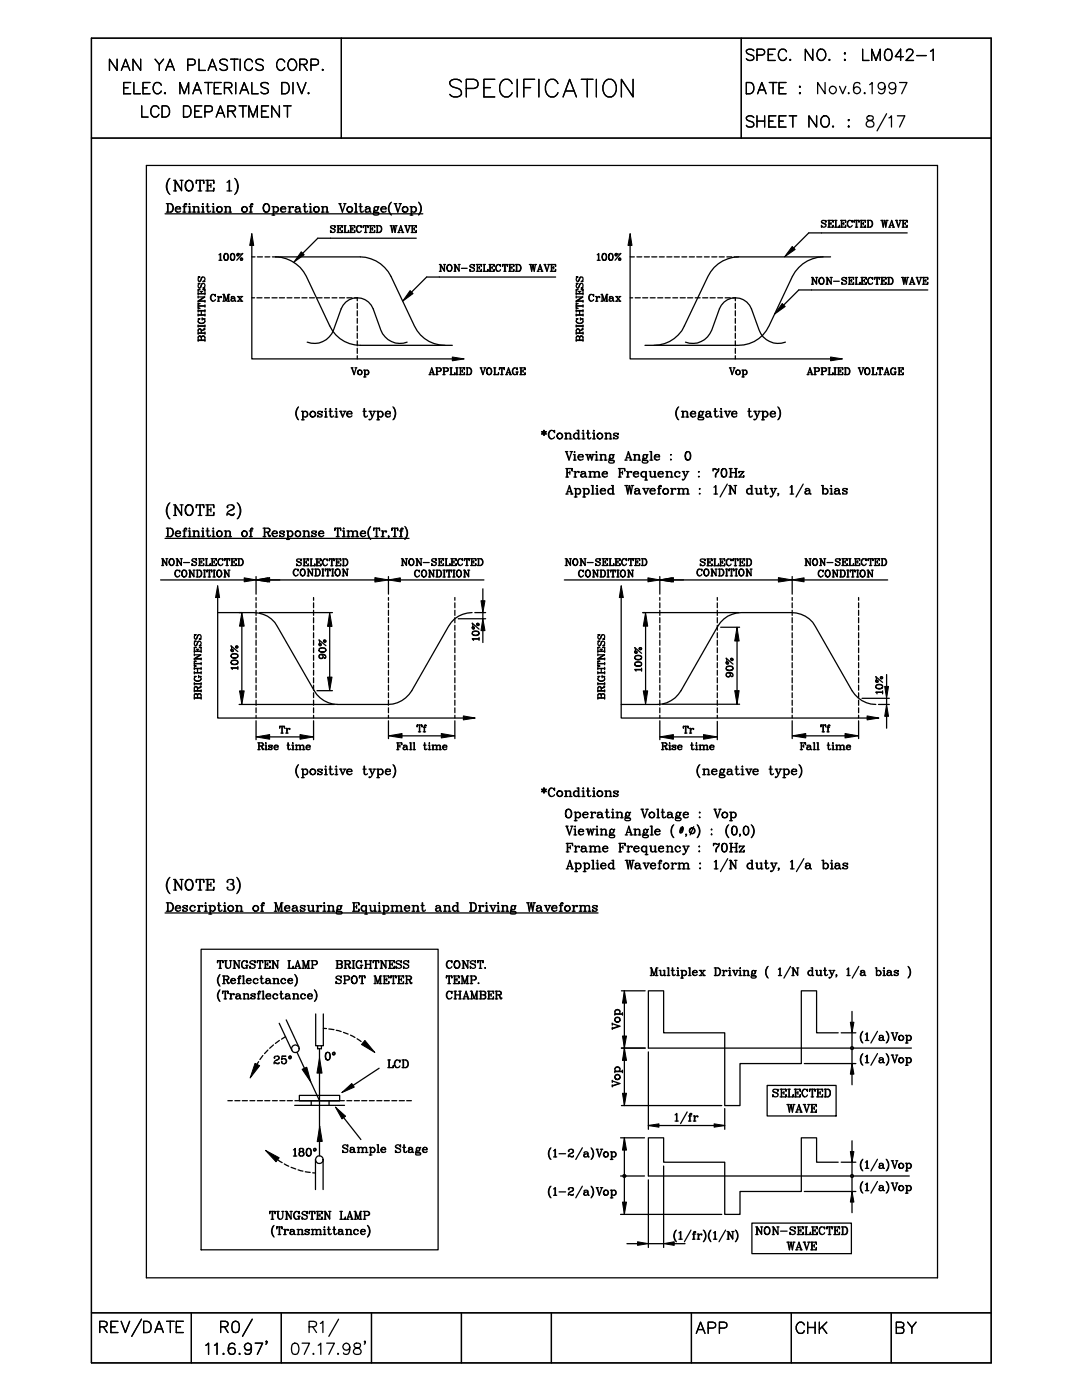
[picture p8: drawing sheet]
<svg xmlns="http://www.w3.org/2000/svg" width="216mm" height="279mm" viewBox="0 0 216 279" stroke-linecap="round" stroke-linejoin="round" font-family="sans-serif">
<g fill="none" stroke="#000" stroke-width=".25">
<path d="M18.2 7.6h179.6v264.4h-179.6zM23.4 11.8v2.3l-1.6-2.3v2.3M24.2 14.1l.9-2.3 .8 2.3M24.6 13.3h1M24.7 17.5h.9M26.1 16.5h-1.4v2.2h1.4M26.7 16.5v2.2h1.3M28.1 11.8v2.3l-1.6-2.3v2.3M28.5 17.5h.9M29.9 16.5h-1.4v2.2h1.4M30.9 11.8l.9 1.1 .8-1.1M31.8 12.9v1.2"/>
<path d="M32.2 17a.82 .82 0 0 0-1-.5 .82 .82 0 0 0-.6 .8 .97 .97 0 0 0 .2 1.1 .97 .97 0 0 0 1 .2l.4-.4M32.9 18.5l-.1 .1 .1 .1 .1-.1M33.1 14.1l.9-2.3 .8 2.3M33.4 13.3h1.1M35.9 18.7v-2.2l.9 2.2 .8-2.2v2.2M37.5 13l1.2-.1a.59 .59 0 0 0 .2-.7 .59 .59 0 0 0-.5-.4h-.9v2.3M38.5 18.7l.8-2.2 .9 2.2M38.8 17.9h1.1M39.7 11.8v2.3h1.3M40.9 16.5h1.4M41.5 14.1l.9-2.3 .8 2.3M41.6 16.5v2.2"/>
<path d="M41.9 13.3h1M42.8 17.5h.8M44.2 16.5h-1.4v2.2h1.4M44.8 17.5l1.3-.1a.54 .54 0 0 0 .2-.6 .54 .54 0 0 0-.5-.3h-1v2.2M45.4 12.1a.85 .85 0 0 0-.8-.3 .85 .85 0 0 0-.7 .6 1.62 1.62 0 0 0 1.3 .7 .52 .52 0 0 1 0 .8 1.01 1.01 0 0 1-1.3-.2M45.6 17.5l.7 1.2M46 11.8h1.5M46.8 11.8v2.3M47 16.5v2.2M47.9 18.7l.8-2.2 .9 2.2M47.9 11.8v2.3M48.2 17.9h1.1"/>
<path d="M50.2 16.5v2.2h1.3M50.4 12.4a.8 .8 0 0 0-.9-.6 .8 .8 0 0 0-.7 .9 .97 .97 0 0 0 .2 1 .97 .97 0 0 0 1.1 .2l.3-.4M52.5 12.1a.82 .82 0 0 0-.8-.3 .82 .82 0 0 0-.6 .6l.2 .3 .8 .3a.55 .55 0 0 1 .2 .9 .94 .94 0 0 1-1.2-.2M53.6 16.8a1.03 1.03 0 0 0-1.5 0 .54 .54 0 0 0 .4 .6l.6 .3a.55 .55 0 0 1 .2 .9 .94 .94 0 0 1-1.2-.2M56.2 16.5h.8a1.21 1.21 0 0 1 .7 1.1 1.21 1.21 0 0 1-.7 1.1h-.8zM56.8 12.4a.82 .82 0 0 0-.9-.6 .82 .82 0 0 0-.7 .9 .97 .97 0 0 0 .2 1 .97 .97 0 0 0 1.1 .2l.3-.4M57.9 11.9a1.08 1.08 0 0 1 1.2 .5 1.08 1.08 0 0 1-.2 1.3l-.2 .2a1 1 0 0 1-1.2-.3 1 1 0 0 1 .1-1.2zM58.5 16.5v2.2M59.3 16.5l.9 2.2 .8-2.2M59.8 12.9h.9a.58 .58 0 0 0 .6-.7l-.2-.3-1.3-.1v2.3M60.5 12.9l.8 1.2M61.6 18.5v.2l.1-.1"/>
<path d="M62.1 13l1.2-.1a.59 .59 0 0 0 .2-.7 .59 .59 0 0 0-.5-.4h-.9v2.3M64.4 13.8v.3l.1-.2M68.1 7.6v20M92.1 16.3a1.52 1.52 0 0 0-2.4 0 .93 .93 0 0 0 .7 1.1l1 .3a.87 .87 0 0 1 .6 .6 .87 .87 0 0 1-.3 .9 1.56 1.56 0 0 1-2-.4M93 17.7h1.6a.91 .91 0 0 0 .8-1 .91 .91 0 0 0-.8-.9h-1.6v3.5M96.6 17.5h1.3M98.7 15.8h-2.1v3.5h2.1M102.2 16.7a1.2 1.2 0 0 0-1.2-.9 1.2 1.2 0 0 0-1.1 .9 1.98 1.98 0 0 0 .8 2.6 1.24 1.24 0 0 0 1.5-.8M103.2 15.8v3.5M104.5 17.5h1.4M106.7 15.8h-2.2v3.5M107.5 15.8v3.5"/>
<path d="M111.3 16.7a1.2 1.2 0 0 0-1.1-.9 1.2 1.2 0 0 0-1.2 .9 1.98 1.98 0 0 0 .9 2.6 1.24 1.24 0 0 0 1.4-.8M112.4 19.3l1.3-3.5 1.3 3.5M112.9 18.2h1.6M116 15.8h2.3M117.2 15.8v3.5M119 15.8v3.5M121 16l.3-.2a1.62 1.62 0 0 1 1.7 2.2 1.3 1.3 0 0 1-.9 1.3 1.3 1.3 0 0 1-1.5-.5 2.16 2.16 0 0 1 .4-2.8zM126.3 15.8v3.5l-2.3-3.5v3.5M147.9 7.6v20M148.9 16.5h.8a1.21 1.21 0 0 1 .7 1.1 1.21 1.21 0 0 1-.7 1.1h-.8zM150.4 10.1a.85 .85 0 0 0-1.5 .2l.2 .4 .9 .3a.52 .52 0 0 1 .4 .4 .52 .52 0 0 1-.2 .5 .94 .94 0 0 1-1.3-.2M151 11l1.4-.1a.59 .59 0 0 0 .2-.7 .59 .59 0 0 0-.6-.4h-1v2.3"/>
<path d="M151.2 18.7l.8-2.2 .9 2.2M151.5 17.9h1.1M153.3 10.9h.9M153.5 16.5h1.5M154.3 16.5v2.2M154.7 9.8h-1.4v2.3h1.4M155.4 17.5h.9M156.8 16.5h-1.4v2.2h1.4M156.9 10.3a.83 .83 0 0 0-.9-.5 .83 .83 0 0 0-.7 .9 .99 .99 0 0 0 .3 1 .99 .99 0 0 0 1 .2l.3-.4M157.7 11.9h-.1l.1 .2 .1-.2M159.5 17.3h.2l-.1 .1zM159.5 18.6h.2l-.1 .1z"/>
<path d="M162.2 9.8v2.3l-1.5-2.3v2.3M163.2 10.1a.86 .86 0 0 1 1-.2 .86 .86 0 0 1 .6 .8 1.01 1.01 0 0 1-.3 1 1.01 1.01 0 0 1-1.1 .2 1.39 1.39 0 0 1-.2-1.8zM164.6 16.5v2.2l-1.4-2.2v2.2M165.5 11.9v.2l.1-.2M167.5 17.2l.6 1.5 .7-1.5M168.6 10.5l.1 .2-.1 .1zM168.6 11.9h.1l-.1 .2zM169.3 18.5v.2l.2-.1M171.6 16.8a.66 .66 0 0 0-.7-.3 .66 .66 0 0 0-.5 .4 1.73 1.73 0 0 0 .2 1.7 .7 .7 0 0 0 1-.3 .7 .7 0 0 0-.4-1 .7 .7 0 0 0-.9 .6M172.1 9.8v2.3h1.3M172.6 18.5l-.2 .1 .2 .1v-.1M173.5 16.9l.5-.4v2.2"/>
<path d="M173.9 12.1v-2.3l.9 2.3 .8-2.3v2.3M176.6 17.2a.7 .7 0 0 1-.9 .6 .7 .7 0 0 1-.3-1.1 .7 .7 0 0 1 1.1 .1 1.55 1.55 0 0 1-.5 1.9l-.6-.1-.1-.2M176.8 9.9a.76 .76 0 0 1 1.1 .3 1.69 1.69 0 0 1-.2 1.7 .69 .69 0 0 1-1.1-.3 1.78 1.78 0 0 1 .2-1.7zM178.7 17.2a.71 .71 0 0 1-1 .6 .71 .71 0 0 1-.2-1.2 .71 .71 0 0 1 1.1 .2 2.23 2.23 0 0 1-.2 1.8 .64 .64 0 0 1-.9-.2M179.5 16.5h1.5l-1.1 2.2M180.3 11.3h-1.7l1.1-1.5v2.3M180.9 10.3l.1-.3a.75 .75 0 0 1 1.1 0 .74 .74 0 0 1-.3 1l-1 1.1h1.5M182.9 11.1h1.9M185.7 10.2l.5-.4v2.3M18.2 27.6h179.6M28.3 21.1v2.3h1.2M29.2 33h157.9v222h-157.9z"/>
<path d="M31.7 21.7a.82 .82 0 0 0-.9-.6 .82 .82 0 0 0-.7 .9 .97 .97 0 0 0 .2 1 .97 .97 0 0 0 1.1 .2l.3-.4M32.3 21.1h.8a1.19 1.19 0 0 1 .8 1.1 1.19 1.19 0 0 1-.8 1.2h-.8zM33.7 35.8l-.4 1.2 .1 .9 .3 .7M33.9 35.6a2.14 2.14 0 0 0 0 3.2M34.6 36h.4M34.6 38.1h.6M34.9 36v2.1M35.9 36h.6M36.2 37.9l-1.2-1.9v2.1M36.2 36v2.1l-1.2-1.9M36.6 21.1h.7a1.19 1.19 0 0 1 .8 1.1 1.19 1.19 0 0 1-.8 1.2h-.7zM37.6 36a1.13 1.13 0 0 0-.7 1 1.13 1.13 0 0 0 .7 1.1 1.1 1.1 0 0 0 1-.8 1.1 1.1 0 0 0-.5-1.2 .82 .82 0 0 0-.9 .2 .82 .82 0 0 0-.2 .9 1 1 0 0 0 .6 .9"/>
<path d="M37.8 36a1.23 1.23 0 0 1 0 2.1M38.9 22.2h.8M39.2 36v.6v-.6h1.5v.6l-.1-.6M39.5 38.1h.8M39.9 36v2.1M40 36v2.1M40.3 21.1h-1.4v2.3h1.4M40.9 22.3l1.3-.1a.59 .59 0 0 0 .2-.6 .59 .59 0 0 0-.5-.5h-1v2.3M41.1 36h1.6v.6l-.1-.6M41.1 38.1h1.6v-.6l-.1 .6M41.4 36v2.1M41.5 36v2.1"/>
<path d="M41.5 37h.6M42.1 36.6v.8M43.1 23.4l.9-2.3 .8 2.3M43.4 22.6h1.1M45.3 36.4l.5-.4v2.1M45.3 38.1h.9M45.5 22.2h.9a.58 .58 0 0 0 .6-.7l-.2-.3-1.3-.1v2.3M45.7 36.1v2M46.2 22.2l.8 1.2M46.8 35.6a2.14 2.14 0 0 1 0 3.2M47 35.8l.4 1.2-.1 .9-.3 .7M47.7 21.1h1.5"/>
<path d="M48.5 21.1v2.3M49.7 23.4v-2.3l.8 2.3 .9-2.3v2.3M52.2 22.2h.9M53.6 21.1h-1.4v2.3h1.4M55.8 21.1v2.3l-1.6-2.3v2.3M56.6 21.1h1.5M57.4 21.1v2.3M150.4 23.5a.82 .82 0 0 0-.8-.4 .82 .82 0 0 0-.7 .6l.5 .4 .6 .2a.56 .56 0 0 1 .4 .7 .93 .93 0 0 1-1.5 0M151 23.1v2.3M151 24.2h1.6M152.6 23.1v2.3M153.4 24.2h.9"/>
<path d="M154.8 23.1h-1.4v2.3h1.4M155.4 24.2h.9M156.8 23.1h-1.4v2.3h1.4M157.5 23.1h1.5M158.2 23.1v2.3M162.9 23.1v2.3l-1.5-2.3v2.3M164 23.5l.2-.3a1.03 1.03 0 0 1 1.2 .4 1.03 1.03 0 0 1 0 1.2 .82 .82 0 0 1-.9 .6 .82 .82 0 0 1-.7-.9v-.5zM166.2 25.1l-.1 .2h.2M169.2 24h.3l-.2 .1zM169.3 25.1l.2 .2-.2 .1zM173.1 23.2l-.1 .5 .3 .3a.94 .94 0 0 1 1.1 .9 .8 .8 0 0 1-.9 .5 .8 .8 0 0 1-.7-.8 1.09 1.09 0 0 1 1.1-.6 .45 .45 0 0 0 .3-.8l-.4-.1zM176.9 22.7l-1.9 3.4"/>
<path d="M177.4 23.5l.5-.4v2.3M179.1 23.1h1.5l-1.1 2.3M32.9 42.7h51.5M33.2 40.6h.8a.89 .89 0 0 1 .6 .9 .89 .89 0 0 1-.6 .8h-.8M33.4 40.6v1.7M33.5 40.6v1.7M34 40.6a.95 .95 0 0 1 .5 .9 .95 .95 0 0 1-.5 .8M35.1 41.7h.9a.55 .55 0 0 0-.6-.4 .55 .55 0 0 0-.5 .6 .55 .55 0 0 0 .7 .4l.4-.2M35.5 41.2a.57 .57 0 0 0-.5 .6 .57 .57 0 0 0 .5 .5M35.9 41.3v.4M36.5 41.2h.7M36.5 42.3h.6"/>
<path d="M37 40.6l-.2 .3v1.4M37.2 40.7v.2v-.3l-.4 .1-.1 .2v1.4M37.5 41.2h.4v1.1M37.5 42.3h.6M37.7 40.7h.2zM37.8 41.2v1.1M38.4 41.2h.4v1.1M38.4 42.3h.6M38.7 41.2v1.1M38.8 41.4l.4-.2 .4 .1 .1 1M39.3 41.2l.3 .2v.9M39.3 42.3h.6"/>
<path d="M39.5 59.3h1.4l-1.2 .8M39.5 57.9l.4-.1h-.4v1M39.5 59.1v.4M39.5 58.6h1.4M39.9 58.2h.5M40.2 58.2v.4M40.2 41.2h.4v1.1M40.2 42.3h.6M40.4 40.7h.2zM40.4 56.6l-.4 .8-.3 .1-.2-.3a.45 .45 0 0 1 .4-.6h-.4h.2M40.4 55.3l-.4 .8a.42 .42 0 0 1-.5-.4 .42 .42 0 0 1 .4-.4h-.4h.2M40.5 41.2v1.1"/>
<path d="M40.7 57.4l.2 .1h-.4a.44 .44 0 0 0 .4-.6 .44 .44 0 0 0-.7-.2l-.4 .8M40.7 56.1l.2 .1h-.4a.43 .43 0 0 0 .4-.6 .43 .43 0 0 0-.7-.2l-.4 .8M40.8 59.3l-1.3 .8h1.4M40.9 57.9l-.4-.1h.4v1M40.9 59.9v.4M41.1 41.2h.6M41.4 40.6v1.7h.5l.1-.2M41.4 40.6v1.4l.2 .3M42.3 41.2h.3v1.1M42.3 42.3h.6M42.5 58.8a.77 .77 0 0 0 0 1.3M42.5 40.6v.2z"/>
<path d="M42.5 41.2v1.1M42.9 58.9l.1 .2v-.3l-.1 .1a.62 .62 0 0 0-.9 .5 .62 .62 0 0 0 .8 .6l.2-.2M43.4 59.2h.2v.9M43.6 59.2v.9M43.7 41.2a.56 .56 0 0 0-.4 .9 .56 .56 0 0 0 .9 0 .56 .56 0 0 0-.3-.9 .56 .56 0 0 0-.6 .5 .56 .56 0 0 0 .4 .6M43.7 50.8l.3-.2v1.3M43.7 51.9h.6M43.9 41.2a.57 .57 0 0 1 .4 .6 .57 .57 0 0 1-.4 .5M43.9 50.7v1.2M44.2 59.3v.1v-.2h-.3l-.3 .4M44.4 58.8h.3l.4 1.1M44.7 41.2h.4v1.1"/>
<path d="M44.7 42.3h.6M45 41.2v1.1M45 50.6a.73 .73 0 0 0-.4 .7 .73 .73 0 0 0 .6 .6 .74 .74 0 0 0 .4-.7 .74 .74 0 0 0-.6-.6 .91 .91 0 0 0 0 1.3M45.1 41.4l.1-.1a.56 .56 0 0 1 .8 .1v.9M45.3 50.7a.86 .86 0 0 1-.1 1.2M45.6 58.8h.2M45.6 41.2l.3 .2v.9M45.6 42.3h.6M45.6 58.8v1.3M46.2 59.3l-.1 .1 .3-.2 .4 .1 .2 .8M46.4 59.6l-.3 .2 .3 .3M46.4 50.6l-.4 .2v.4a.55 .55 0 0 0 .5 .7 .74 .74 0 0 0 .4-.7 .74 .74 0 0 0-.5-.6 .84 .84 0 0 0 0 1.3"/>
<path d="M46.6 50.7a.96 .96 0 0 1-.1 1.2M46.8 59.3v.6l.3 .2M46.8 59.4l-.7 .2v.4a.41 .41 0 0 0 .7-.1M47.4 51.1l.1-.5 .4 .1 .5-.1-1.2 1.3M47.4 59.2h.4M47.5 50.6l-.3 .3 .2 .2 .2-.1v-.4l.1 .2-.2 .3M47.5 59.2l.7 .9M47.6 59.2l.7 .9M48 59.2h.4M48.1 51.5l-.1 .2 .1 .2M48.1 51.5l-.1 .2 .1 .2 .3-.1-.1-.3M48.1 51.5l.2 .1-.1 .3"/>
<path d="M48.3 59.2l-.8 .9M48.7 41.2a.56 .56 0 0 0-.4 .9 .56 .56 0 0 0 .9 0 .56 .56 0 0 0-.3-.9 .56 .56 0 0 0-.6 .5 .56 .56 0 0 0 .4 .6M48.9 41.2a.57 .57 0 0 1 .4 .6 .57 .57 0 0 1-.4 .5M49.7 41.2h.7M49.7 42.3h.6M50.2 49v22.6h40.1M50.2 40.6l-.1 .3v1.4M50.2 51.3h.7M50.2 59.4h.6M50.4 40.7v.2v-.3l-.4 .3v1.4M51.3 59.4h1M51.4 51.3h1"/>
<path d="M52.8 59.4h1M52.9 51.3h.9M53 40.6a.92 .92 0 0 0-.5 .9 .92 .92 0 0 0 .5 .8 .87 .87 0 0 0 .8-.6 .87 .87 0 0 0-.3-1 .77 .77 0 0 0-.9 .3 .77 .77 0 0 0 .1 1l.3 .3M53.2 40.6a.96 .96 0 0 1 0 1.7M54.3 41.2h.3v1.7M54.3 42.9h.5M54.3 59.4h1M54.4 51.3h.6M54.5 41.2v1.7M54.6 41.4a.55 .55 0 0 1 .8 0 .55 .55 0 0 1 0 .8 .55 .55 0 0 1-.8-.1M55 51.3a7 7 0 0 1 6.1 3.9l4.7 9.8a6.7 6.7 0 0 0 6.1 3.9h18.4M55 51.3h16.9a7 7 0 0 1 6.1 3.9l4.7 9.8a6.7 6.7 0 0 0 6.1 3.9"/>
<path d="M55.1 41.2a.57 .57 0 0 1 .4 .6 .57 .57 0 0 1-.4 .5M55.8 59.4h1M56 41.7h1a.55 .55 0 0 0-.6-.4 .55 .55 0 0 0-.5 .6 .55 .55 0 0 0 .7 .4l.4-.2M56.5 41.2a.57 .57 0 0 0-.5 .6 .57 .57 0 0 0 .5 .5M56.9 41.3v.4M57.3 59.4h1M57.5 41.2h.3v1.1M57.5 42.3h.6M57.7 41.2v1.1M58.5 41.3v.1v-.2a.57 .57 0 0 0-.7 .5M58.8 59.4h1M59.1 41.4l.1-.2 .6 .2 .2 .9"/>
<path d="M59.2 41.7a.34 .34 0 0 0-.2 .3 .34 .34 0 0 0 .2 .3M59.8 41.4v.7l.3 .2M59.8 41.5l-.8 .3-.1 .2 .1 .3h.2h.4l.2-.2M60.2 59.4h1.1M60.5 41.2h.6M60.7 40.6l.1 1.7h.5l.1-.2M60.8 40.6v1.4l.2 .3M61.7 41.2h.3v1.1M61.7 42.3h.6M61.8 59.4h.9M61.8 40.7h.2zM61.9 41.2v1.1"/>
<path d="M63.1 41.2a.56 .56 0 0 0-.4 .9 .56 .56 0 0 0 .9 0 .56 .56 0 0 0-.4-.9 .56 .56 0 0 0-.5 .5 .56 .56 0 0 0 .4 .6M63.2 41.2l.2 .1a.59 .59 0 0 1-.2 1M63.2 59.4h1.1M64.1 41.2h.3v1.1M64.1 42.3h.6M64.3 41.2v1.1M64.4 41.4l.2-.1a.5 .5 0 0 1 .7 .1v.9M64.7 59.4h1M65 41.2l.2 .2v.9M65 42.3h.6M66 45.3l.7 .4a.44 .44 0 0 1-.2 .7 .44 .44 0 0 1-.5-.4v.4v-.2M66.3 59.4h.9"/>
<path d="M66.8 45.2v-.2v.4a.46 .46 0 0 0-.4-.4 .46 .46 0 0 0-.4 .3l.1 .3 .7 .3M67.3 45h1v.4l-.1-.4M67.3 46.4h1v-.4l-.1 .4M67.4 45v1.4M67.5 45v1.4M67.5 45.7h.4M67.6 40.6h.5M67.7 59.4h1M67.8 40.6l.5 1.7 .6-1.7M67.9 40.6l.4 1.5M67.9 45.4v.5M68.6 40.6h.4"/>
<path d="M68.6 46.4h1v-.4l-.1 .4M68.6 45h.4M68.8 45v1.4M68.9 45v1.4M69.2 59.4h1M69.7 41.2a.56 .56 0 0 0-.4 .9 .56 .56 0 0 0 .9 0 .56 .56 0 0 0-.4-.9 .56 .56 0 0 0-.5 .5 .56 .56 0 0 0 .4 .6M69.8 45h1v.4l-.1-.4M69.8 46.4h1v-.4l-.1 .4M69.8 41.2a.57 .57 0 0 1 .5 .6 .57 .57 0 0 1-.5 .5M70 45v1.4M70 45.7h.4M70.4 45.4v.5"/>
<path d="M70.7 59.4h.6M70.7 42.3h.6M70.7 40.6h.4v1.7M71 40.6v1.7M71.3 59.4a3.4 3.4 0 0 0-3.2 2.2l-1.6 4.3a4.1 4.1 0 0 1-5.2 2.4M71.3 59.4a3.4 3.4 0 0 1 3.2 2.2l1.5 4.3a4.1 4.1 0 0 0 5.2 2.4M71.3 59.4v.6M71.6 45a.77 .77 0 0 0 0 1.4M71.6 41.2h.7M71.9 40.6l.1 1.7h.4l.1-.2M72 40.6v1.4l.1 .3M72 45.2l.1 .2v-.4l-.1 .2a.62 .62 0 0 0-.9 .1 .62 .62 0 0 0 .1 .9l.5 .2 .4-.3"/>
<path d="M72.6 45l-.1 .4v-.4h.9v.4v-.4M72.7 46.4h.5M72.9 45v1.4M73 45v1.4M73 41.4l.2-.2 .5 .2 .3 .9M73.2 41.7a.34 .34 0 0 0-.3 .3 .34 .34 0 0 0 .3 .3M73.7 45h1.1v.4l-.1-.4M73.7 46.4h1.1v-.4l-.1 .4M73.7 41.4v.7l.3 .2M73.7 41.5l-.8 .3v.2v.3h.3h.4l.1-.2M73.9 45v1.4M74 45v1.4"/>
<path d="M74 45.7h.3M74.3 45.4v.5M74.5 42.2l.1 .1a.79 .79 0 0 1 1 .4l-.3 .2-.8-.1v-.2l.3-.3M74.7 41.9l-.2 .2 .1 .2 1 .3M74.8 41.3v.7M75.1 45h.6a.71 .71 0 0 1 .5 .7 .71 .71 0 0 1-.5 .7h-.6M75.3 41.3v.7M75.3 45v1.4M75.4 41.3l.2-.1-.2 .2M75.7 45a.74 .74 0 0 1 .4 .7 .74 .74 0 0 1-.4 .7M76.1 41.7h.9a.55 .55 0 0 0-.6-.4 .55 .55 0 0 0-.4 .6 .55 .55 0 0 0 .6 .4l.4-.2M76.5 41.2a.57 .57 0 0 0-.4 .6 .57 .57 0 0 0 .4 .5"/>
<path d="M76.9 41.3l.1 .4M77.9 45h.4M77.9 40.5l-.3 .9 .1 .8 .2 .6M78 45l.3 1.4 .3-1.4 .2 1.4 .3-1.4M78.1 40.3a1.68 1.68 0 0 0 0 2.6M78.1 45l.2 1.1M78.6 45l.2 1.1M78.7 40.6h.5M78.8 40.6l.6 1.7 .6-1.7M78.9 45h.3M78.9 40.6l.5 1.5M79.4 46.4h.4"/>
<path d="M79.5 46.4l.5-1.4 .4 1.4M79.6 40.6h.5M79.7 46h.5M80 45.2l.3 1.2M80.2 46.4h.4M80.7 45h.5M80.8 41.2a.56 .56 0 0 0-.4 .9 .56 .56 0 0 0 .9 0 .56 .56 0 0 0-.4-.9 .56 .56 0 0 0-.6 .5 .56 .56 0 0 0 .5 .6M80.9 45l.4 1.4 .5-1.4M80.9 41.2l.2 .1a.57 .57 0 0 1 .2 .6 .57 .57 0 0 1-.4 .4M80.9 45l.4 1.2M81.5 45h.4M81.8 41.2h.3v1.7"/>
<path d="M81.8 42.9h.6M82 45h1.1v.4l-.1-.4M82 46.4h1.1v-.4l-.1 .4M82 41.2v1.7M82.1 41.4a.55 .55 0 0 1 .8 0 .55 .55 0 0 1 0 .8 .55 .55 0 0 1-.8-.1M82.3 45v1.4M82.3 45.7h.4M82.6 41.2l.2 .1a.57 .57 0 0 1 .2 .6 .57 .57 0 0 1-.4 .4M82.7 45.4v.5M83.1 47.5h-19.7l-3 3M83.5 40.3a1.77 1.77 0 0 1 0 2.6M83.7 40.5l.3 .9-.1 .8-.2 .6"/>
<path d="M87.7 52.8h.2M87.7 54.1h.4M87.9 52.8v1.3M88.5 52.8h.4M88.7 54l-.8-1.2v1.3M88.7 52.8v1.3l-.8-1.2M89.6 52.8a.7 .7 0 0 0-.5 .7 .7 .7 0 0 0 .6 .6 .65 .65 0 0 0 .5-.7 .65 .65 0 0 0-.7-.5 .8 .8 0 0 0 .1 1.2M89.7 52.8a.79 .79 0 0 1 0 1.3M90.6 52.8h.2M90.6 54.1h.4M90.8 52.8v1.3M91.4 52.8h.4"/>
<path d="M91.6 54l-.8-1.2v1.3M91.6 52.8v1.3l-.8-1.2M92.1 53.6h1.1M93.8 53.1l.8 .5a.42 .42 0 0 1-.3 .5 .42 .42 0 0 1-.5-.3v.3v-.1M94.6 53l.1-.2v.4a.43 .43 0 0 0-.5-.4 .43 .43 0 0 0-.4 .5l.9 .4M95 52.8h1.1v.4l-.1-.4M95 54.1h1.1v-.3l-.1 .3M95.2 52.8v1.3M95.3 52.8v1.3M95.3 53.4h.4M95.7 53.2v.5M96.4 54.1h1v-.3l-.1 .3"/>
<path d="M96.4 52.8h.5M96.6 52.8v1.3M97.6 52.8h1v.4l-.1-.4M97.6 54.1h1v-.3l-.1 .3M97.7 52.8v1.3M97.8 53.4h.4M97.8 52.8v1.3M98.2 53.2v.5M99.4 52.8a.77 .77 0 0 0 0 1.3M99.8 53l.1 .2v-.4l-.1 .2-.1-.1a.63 .63 0 0 0-.8 .6 .63 .63 0 0 0 .8 .6l.2-.3M100.3 52.8v.4v-.4h1v.4l-.1-.4M100.5 54.1h.5"/>
<path d="M100.7 52.8v1.3M100.8 52.8v1.3M101.5 52.8h1v.4v-.4M101.5 54.1h1v-.3v.3M101.7 52.8v1.3M101.8 53.4h.4M101.8 52.8v1.3M102.2 53.2v.5M102.9 52.8h.6a.71 .71 0 0 1 .5 .7 .71 .71 0 0 1-.5 .6h-.6M103 52.8v1.3M103.1 52.8v1.3M103.5 52.8a.77 .77 0 0 1 0 1.3"/>
<path d="M105.6 52.8h.5M106.4 52.8l.2 1M106.7 52.8h.4M106.8 52.8l-.2 1.3-.3-1.3-.2 1.3-.3-1.3 .3 1M107.2 54.1h.4M107.3 54.1l.5-1.3 .4 1.3M107.4 53.8h.6M107.8 53l.4 1.1M107.9 54.1h.4M108.5 52.8h.4M108.7 52.8l.4 1.3 .5-1.3M108.8 52.8l.3 1.2"/>
<path d="M109.3 52.8h.4M109.8 52.8h1.1v.4l-.1-.4M109.8 54.1h1.1v-.3l-.1 .3M110 52.8v1.3M110.1 53.4h.4M110.1 52.8v1.3M110.5 53.2v.5M110.9 55.3h-25.8l-3 3M115 59.3h1.3l-1.2 .8M115 57.9l.4-.1h-.4v1M115 59.1v.4M115 58.6h1.3"/>
<path d="M115.4 58.2h.5M115.7 58.2v.4M115.9 56.6l-.6 .9a.48 .48 0 0 1-.3-.5 .48 .48 0 0 1 .4-.4h-.4h.2M115.9 55.3l-.5 .8a.43 .43 0 0 1-.4-.3 .43 .43 0 0 1 .4-.5h-.4h.2M116.2 57.4l.1 .1h-.3a.47 .47 0 0 0 .3-.5 .47 .47 0 0 0-.4-.4l-.2 .1-.4 .8M116.2 56.1l.1 .1h-.3a.42 .42 0 0 0 .3-.6 .42 .42 0 0 0-.6-.2l-.4 .8M116.2 59.3l-1.2 .8h1.3M116.3 57.9l-.3-.1h.3v1M116.3 59.9v.4M117.9 58.8a.77 .77 0 0 0 0 1.3M118.4 58.9v.2v-.3v.1a.64 .64 0 0 0-1 .4 .64 .64 0 0 0 .7 .8l.3-.3M118.8 59.2h.3v.9"/>
<path d="M119 59.2v.9M119.2 50.8l.3-.2v1.3M119.2 51.9h.6M119.4 50.7v1.2M119.6 59.3v.1v-.2h-.2l-.3 .4M119.9 58.8h.3l.4 1.1M120.5 50.6l-.3 .2-.1 .4a.55 .55 0 0 0 .5 .7 .74 .74 0 0 0 .4-.7 .74 .74 0 0 0-.5-.6 .84 .84 0 0 0 0 1.3M120.8 50.7a.86 .86 0 0 1-.2 1.2M121 58.8h.3M121.1 58.8v1.3M121.7 59.3l.1-.1 .5 .1 .2 .8M121.8 59.6l-.2 .2 .2 .3"/>
<path d="M121.8 50.6a.73 .73 0 0 0-.4 .7 .73 .73 0 0 0 .5 .6 .72 .72 0 0 0 .4-.7 .72 .72 0 0 0-.5-.6 .91 .91 0 0 0 0 1.3M122.1 50.7a.91 .91 0 0 1-.2 1.2M122.3 59.3v.6l.2 .2M122.3 59.4l-.7 .2-.1 .3a.4 .4 0 0 0 .4 .2 .4 .4 0 0 0 .4-.2M122.9 51.1l-.1-.3 .1-.2 .5 .1 .5-.1-1.2 1.3M122.9 59.2h.3M122.9 50.6l-.2 .3 .3 .2 .1-.3-.1-.2 .1 .2-.1 .3M123 59.2l.7 .9M123.5 59.2h.4M123.6 51.5l-.2 .2 .2 .2M123.6 51.5l-.1 .2 .1 .2h.2l-.1-.4M123.6 51.5l.2 .1-.1 .3"/>
<path d="M123.7 59.2l-.7 .9M125.7 49v22.6h40M125.7 51.3h.9M125.7 59.4h.5M126.7 59.4h1.1M127.1 51.3h1M128.2 59.4h1M128.6 51.3h1M129.8 59.4h.9M130 51.3h1.1M131.2 59.4h1M131.6 51.3h.9"/>
<path d="M132.7 59.4h1M133.1 51.3h1M134.2 59.4h1M134.5 51.3h1.1M135.7 59.4h1M136.1 51.3h.9M137.2 59.4h1M137.5 51.3h1.1M138.7 59.4h1M139 51.3h1M140.2 59.4h1M140.5 51.3h1"/>
<path d="M141.7 59.4h1M142 51.3h1M143.2 59.4h1M143.5 51.3h1M144.7 59.4h1M145 51.3h1M146.2 59.4h.5M146.5 51.3h.9M146.7 59.4a3.4 3.4 0 0 0-3.1 2.2l-1.6 4.3a4.1 4.1 0 0 1-5.2 2.4M146.7 59.4a3.4 3.4 0 0 1 3.2 2.2l1.6 4.3a4.1 4.1 0 0 0 5.2 2.4M146.7 59.4v.6M161.9 55.4h.3"/>
<path d="M161.9 56.7h.4M162.1 55.4v1.3M162.8 55.4h.4M162.9 56.6l-.7-1.2v1.3M162.9 55.4v1.3l-.7-1.2M163.9 55.4a.7 .7 0 0 0-.5 .7 .7 .7 0 0 0 .6 .6 .72 .72 0 0 0 .4-.7 .72 .72 0 0 0-.5-.6 .75 .75 0 0 0-.5 .6 .75 .75 0 0 0 .5 .7M163.9 44.3l.8 .4a.42 .42 0 0 1-.3 .6 .42 .42 0 0 1-.5-.3v.3l.1-.2M164 55.4a.79 .79 0 0 1 0 1.3M164.3 51.3a7 7 0 0 0-6.2 3.9l-4.6 9.8a6.7 6.7 0 0 1-6.2 3.9h-18.6M164.7 44.2l.1-.2v.4a.42 .42 0 0 0-.4-.5 .42 .42 0 0 0-.4 .5l.8 .5M164.8 55.4h.3M164.8 56.7h.4"/>
<path d="M165 55.4v1.3M165.2 44h1v.4v-.4M165.2 45.3h1v-.3v.3M165.4 44v1.3M165.4 44.6h.4M165.7 55.4h.4M165.7 51.3h-18.3a6.9 6.9 0 0 0-6.1 3.9l-4.7 9.8a6.7 6.7 0 0 1-6.1 3.9M165.8 44.4v.5M165.9 56.6l-.8-1.2v1.3M165.9 55.4v1.3l-.8-1.2M166.3 56.1h1.2M166.5 45.3h1v-.3v.3"/>
<path d="M166.5 44h.5M166.8 44v1.3M167.7 44h1v.4v-.4M167.7 45.3h1v-.3v.3M167.9 44v1.3M168 55.7l.8 .4 .1 .5-.3 .1a.45 .45 0 0 1-.6-.4v.4l.1-.1M168 44.6h.4M168 44v1.3M168.4 44.4v.5M168.8 55.6l.1-.2v.4l-.1-.2a.46 .46 0 0 0-.4-.2 .46 .46 0 0 0-.4 .3l.9 .6M169.3 55.4h1v.4v-.4M169.3 56.7h1v-.4v.4"/>
<path d="M169.5 55.4v1.3M169.5 44a.77 .77 0 0 0 0 1.3M169.5 56h.4M169.9 55.8v.5M170 44.2l.1 .2v-.4l-.1 .2-.2-.2a.63 .63 0 0 0-.7 .6 .63 .63 0 0 0 .7 .7l.3-.3M170.5 44l-.1 .4v-.4h1v.4l-.1-.4M170.6 56.7h1v-.4l-.1 .4M170.6 55.4h.5M170.7 45.3h.5M170.8 55.4v1.3M170.9 44v1.3M170.9 55.4v1.3"/>
<path d="M171.7 44h1v.4l-.1-.4M171.7 45.3h1v-.3l-.1 .3M171.8 55.4h1v.4v-.4M171.8 56.7h1v-.4v.4M171.8 44v1.3M171.9 44.6h.4M171.9 44v1.3M172 55.4v1.3M172 56h.5M172.3 44.4v.5M172.5 55.8v.5M173 44h.7a.71 .71 0 0 1 .4 .7 .71 .71 0 0 1-.4 .6h-.7"/>
<path d="M173.2 44v1.3M173.3 44v1.3M173.6 55.4a.77 .77 0 0 0 0 1.3M173.7 44a.77 .77 0 0 1 0 1.3M174.1 55.6v.2v-.4v.2l-.2-.1a.64 .64 0 0 0-.8 .6 .64 .64 0 0 0 .8 .6l.2-.3M174.6 55.4l-.1 .4v-.4h1v.4l-.1-.4M174.8 56.7h.4M175 55.4v1.3M175.7 55.4h1.1v.4l-.1-.4M175.7 56.7h1.1v-.4l-.1 .4M175.8 44h.4M175.9 55.4v1.3"/>
<path d="M176 44l.2 1.3 .3-1.3 .2 1.3 .3-1.3M176 55.4v1.3M176 56h.4M176.1 44l.1 1M176.4 55.8v.5M176.6 44l.1 1M176.8 44h.4M177.1 55.4h.7a.74 .74 0 0 1 .4 .6 .74 .74 0 0 1-.4 .7h-.7M177.3 55.4v1.3M177.3 45.3h.4M177.4 55.4v1.3M177.5 45.3l.4-1.3 .5 1.3"/>
<path d="M177.6 45h.6M177.8 55.4a.77 .77 0 0 1 0 1.3M177.9 44.2l.4 1.1M178.1 45.3h.4M178.7 44h.4M178.8 44l.5 1.3 .4-1.3M178.9 44l.4 1.1M179.5 44h.4M179.9 55.4h.4M180 44h1v.4l-.1-.4M180 45.3h1v-.3l-.1 .3M180.1 55.4l.2 1.3 .3-1.3 .2 1.3 .3-1.3"/>
<path d="M180.1 55.4l.2 1M180.2 44v1.3M180.3 44.6h.3M180.3 44v1.3M180.6 44.4v.5M180.6 55.4l.2 1M180.9 55.4h.4M181 46.5h-19.6l-3 3M181.4 56.7h.4M181.6 56.7l.4-1.3 .5 1.3M181.7 56.3h.6M182 55.6l.4 1.1"/>
<path d="M182.2 56.7h.4M182.8 55.4h.4M182.9 55.4l.4 1.3 .5-1.3M183 55.4l.3 1.2M183.6 55.4h.3M184.1 55.4h1v.4l-.1-.4M184.1 56.7h1v-.4l-.1 .4M184.3 55.4v1.3M184.3 56h.4M184.7 55.8v.5M185.1 57.9h-25.7l-3 3M39.5 67.4l.3-.3 .4 .3"/>
<path d="M39.5 66l.3-.3 .4 .3M39.5 64.1a.77 .77 0 0 0 1.4 0M39.5 60.6h.4h-.4v1h.4l-.4-.1M39.5 67.9h1.4M39.5 66.5h1.4M39.5 65.1h1.4M39.5 65h1.4M39.5 60.1v.2M39.5 61.8v.5M39.5 62.7v.4M39.5 64.9v.4M39.5 62.9h1.4"/>
<path d="M39.5 62.8h1.4M39.5 62.1h1.4M39.5 62h1.4M39.5 61.1h1.4M39.5 61h1.4M39.5 60.1h1.4M39.7 63.7l.2-.1h-.4l.2 .1a.64 .64 0 0 0 .4 .9 .64 .64 0 0 0 .8-.6l-.2-.3M40.2 67.4l-.3-.4-.3 .2-.1 .9M40.2 67.9v-.7l.4-.2 .3 .4v.7M40.2 67.4l.2-.3h.2l.3 .3M40.2 66.5l-.2-.8h-.3l-.2 1M40.2 62.1v.7"/>
<path d="M40.3 63.7h.6M40.3 63.6h.6M40.3 63.4v.5M40.7 65.5l.2 .2-.7 .3M40.8 65.5v.2l-.6 .4M40.9 60.8v.5M40.9 61.8v.5M40.9 62.7v.4M40.9 64.9v.4M40.9 66.3v.4M43.4 60.1h.4M44.4 60.1h.5"/>
<path d="M44.7 60.1v-1.3l.4 1.3 .5-1.3v1.3M45.4 60.1h.4M47.4 60.1h.4M48 60.1h.4M70.1 73.4h.3M70.2 73.4l.5 1.4 .4-1.4M70.2 73.4l.5 1.2M70.8 73.4h.4M71.3 71v.6M71.3 60.5v1.1M71.3 62v1M71.3 63.5v1"/>
<path d="M71.3 65v1M71.3 66.5v1M71.3 68v1M71.3 69.5v1M71.8 73.9a.45 .45 0 0 0-.4 .7 .45 .45 0 0 0 .8 0 .45 .45 0 0 0-.3-.7 .45 .45 0 0 0-.5 .4 .45 .45 0 0 0 .4 .5M71.9 73.9l.3 .4-.1 .3-.2 .2M72.6 73.9h.2v1.3M72.6 75.2h.4M72.8 73.9v1.3M72.8 74a.45 .45 0 0 1 .7 0 .45 .45 0 0 1 0 .6 .45 .45 0 0 1-.7 0M73.2 73.9l.3 .4v.3l-.3 .2M85.6 74.8h.4"/>
<path d="M85.7 74.8l.4-1.4 .5 1.4M85.9 74.4h.5M86.1 73.6l.4 1.2M86.4 74.8h.3M87 73.4h.7l.4 .3-.1 .3-.8 .1M87 74.8h.4M87.1 73.4v1.4M87.2 73.4v1.4M87.7 73.4l.3 .3v.2l-.3 .2M88.3 73.4l1.1 .1v.5l-.8 .1M88.3 74.8h.5M88.6 73.4v1.4"/>
<path d="M89.1 73.4l.3 .3v.2l-.3 .2M89.8 74.8h1v-.4l-.1 .4M89.8 73.4h.4M90 73.4v1.4M90.9 73.4h.5M90.9 74.8h.5M91.1 73.4v1.4M91.2 73.4v1.4M91.7 73.4h1v.4l-.1-.4M91.7 74.8h1v-.4l-.1 .4M91.9 73.4v1.4M91.9 74h.4"/>
<path d="M92.3 73.8v.5M93 73.4h.6a.71 .71 0 0 1 .5 .7 .71 .71 0 0 1-.5 .7h-.6M93.2 73.4v1.4M93.3 73.4v1.4M93.6 73.4a.77 .77 0 0 1 0 1.4M95.8 73.4h.4M95.9 73.4l.5 1.4 .4-1.4M96 73.4l.4 1.2M96.6 73.4h.3M97.5 73.4a.65 .65 0 0 0-.5 .9 .65 .65 0 0 0 1 .3 .66 .66 0 0 0 .1-.8 .66 .66 0 0 0-.7-.3 .8 .8 0 0 0 .1 1.3M97.7 73.4a.79 .79 0 0 1 0 1.4M98.5 74.8h1v-.4l-.1 .4"/>
<path d="M98.5 73.4h.4M98.7 73.4v1.4M98.8 73.4v1.4M99.7 73.4v.4v-.4h.9v.4v-.4M99.9 74.8h.5M100.1 73.4v1.4M100.2 73.4v1.4M100.9 74.8h.4M101 74.8l.5-1.4 .4 1.4M101.1 74.4h.6M101.5 73.6l.4 1.2M101.7 74.8h.4"/>
<path d="M102.7 73.4a.77 .77 0 0 0 0 1.4M103 74.3h.4M103.2 73.6v.2v-.4v.2l-.2-.1a.64 .64 0 0 0-.8 .6 .64 .64 0 0 0 .8 .6l.2-.1M103.2 74.3v.5M103.7 73.4h1.1v.4l-.1-.4M103.7 74.8h1.1v-.4l-.1 .4M103.9 73.4v1.4M104 74h.4M104 73.4v1.4M104.4 73.8v.5M115 67.4l.2-.3 .5 .3M115 66l.2-.3 .5 .3"/>
<path d="M115 64.1a.77 .77 0 0 0 1.3 0M115 60.6h.4h-.4v1h.4l-.4-.1M115 60.1v.2M115 61.8v.5M115 62.7v.4M115 64.9v.4M115 67.9h1.3M115 66.5h1.3M115 65.1h1.3M115 65h1.3M115 62.9h1.3M115 62.8h1.3"/>
<path d="M115 62.1h1.3M115 62h1.3M115 61.1h1.3M115 61h1.3M115 60.1h1.3M115.2 63.7l.2-.1h-.4l.2 .1-.1 .1a.63 .63 0 0 0 .6 .8 .63 .63 0 0 0 .6-.8l-.1-.1M115.7 67.4l-.3-.4-.3 .1-.1 1M115.7 67.9v-.7l.4-.2 .2 .4v.7M115.7 67.4l.2-.3 .4 .3M115.7 66.5l-.1-.8h-.5l-.1 1M115.7 62.1v.7M115.7 66l.6-.2v-.2l-.1-.1 .1 .2-.6 .4"/>
<path d="M115.8 63.4v.5M115.8 63.7h.5M115.8 63.6h.5M116.3 60.8v.5M116.3 61.8v.5M116.3 62.7v.4M116.3 64.9v.4M116.3 66.3v.4M118.8 60.1h.5M119.9 60.1h.4M120.1 60.1v-1.3l.5 1.3 .4-1.3v1.3M120.9 60.1h.4"/>
<path d="M122.9 60.1h.3M123.5 60.1h.4M145.5 73.4h.4M145.7 73.4l.4 1.4 .5-1.4M145.7 73.4l.4 1.2M146.3 73.4h.4M146.7 71v.6M146.7 60.5v1.1M146.7 62v1M146.7 63.5v1M146.7 65v1M146.7 66.5v1"/>
<path d="M146.7 68v1M146.7 69.5v1M147.2 73.9a.45 .45 0 0 0-.3 .7 .45 .45 0 0 0 .7 0 .45 .45 0 0 0-.3-.7 .46 .46 0 0 0-.4 .4 .46 .46 0 0 0 .3 .5M147.3 73.9l.4 .4-.1 .3-.3 .2M148 73.9h.3v1.3M148 75.2h.5M148.3 73.9v1.3M148.3 74a.43 .43 0 0 1 .6 0 .43 .43 0 0 1 0 .6 .43 .43 0 0 1-.6 0M148.7 73.9l.3 .4-.1 .3-.2 .2M161 74.8h.4M161.2 74.8l.4-1.4 .5 1.4M161.3 74.4h.6"/>
<path d="M161.6 73.6l.4 1.2M161.8 74.8h.4M162.4 73.4l1 .1v.5l-.8 .1M162.4 74.8h.5M162.6 73.4v1.4M163.2 73.4l.2 .3v.2l-.2 .2M163.8 73.4h.8l.3 .3-.1 .3-.7 .1M163.8 74.8h.5M164 73.4v1.4M164.1 73.4v1.4M164.6 73.4l.2 .3v.3l-.2 .1M165.2 74.8h1v-.4v.4"/>
<path d="M165.2 73.4h.5M165.4 73.4v1.4M165.5 73.4v1.4M166.4 73.4h.5M166.4 74.8h.5M166.6 73.4v1.4M166.7 73.4v1.4M167.1 73.4h1v.4v-.4M167.1 74.8h1v-.4v.4M167.3 73.4v1.4M167.4 74h.4M167.4 73.4v1.4"/>
<path d="M167.8 73.8v.5M168.5 73.4h.6a.71 .71 0 0 1 .5 .7 .71 .71 0 0 1-.5 .7h-.6M168.7 73.4v1.4M169.1 73.4a.77 .77 0 0 1 0 1.4M171.2 73.4h.4M171.4 73.4l.4 1.4 .5-1.4M171.4 73.4l.4 1.2M172 73.4h.4M173 73.4a.7 .7 0 0 0-.5 .7 .7 .7 0 0 0 .6 .7 .72 .72 0 0 0 .5-.8 .72 .72 0 0 0-.6-.6 .75 .75 0 0 0-.4 .7 .75 .75 0 0 0 .4 .7M173.1 73.4a.79 .79 0 0 1 0 1.4M173.9 74.8h1v-.4v.4M173.9 73.4h.5"/>
<path d="M174.2 73.4v1.4M175.2 73.4l-.1 .4v-.4h1v.4l-.1-.4M175.4 74.8h.5M175.6 73.4v1.4M176.4 74.8h.3M176.5 74.8l.5-1.4 .4 1.4M176.6 74.4h.6M177 73.6l.3 1.2M177.1 74.8h.4M178.2 73.4a.74 .74 0 0 0-.5 .7 .74 .74 0 0 0 .5 .7M178.4 74.3h.5M178.6 73.6l.1 .2v-.4l-.1 .2-.1-.1a.63 .63 0 0 0-.8 .6 .63 .63 0 0 0 .8 .6l.1-.1"/>
<path d="M178.6 74.3v.5M178.7 74.3v.5M179.2 73.4h1v.4v-.4M179.2 74.8h1v-.4v.4M179.4 73.4v1.4M179.5 74h.3M179.5 73.4v1.4M179.8 73.8v.5M59.4 81.4l-.3 .9 .3 1.4M59.6 81.2a1.78 1.78 0 0 0 0 2.6M60.2 82.1h.3v1.7M60.2 83.8h.5"/>
<path d="M60.4 82.1v1.7M60.5 82.3a.54 .54 0 0 1 .8 0 .54 .54 0 0 1 0 .8 .54 .54 0 0 1-.8-.1M61 82.1a.62 .62 0 0 1 .3 .6 .62 .62 0 0 1-.3 .5M62.3 82.1a.58 .58 0 0 0-.4 .9 .58 .58 0 0 0 1 0 .58 .58 0 0 0-.4-.9 .59 .59 0 0 0-.6 .5 .59 .59 0 0 0 .4 .6M62.5 82.1a.6 .6 0 0 1 .4 .6 .6 .6 0 0 1-.4 .5M63.4 82.3l.9 .5v.3l-.3 .1-.5-.1-.1-.2v.3l.1-.1M64.2 82.3l.1-.2v.3l-.2-.2-.5-.1-.2 .2v.1l.9 .5M64.8 82.1h.3v1.1M64.8 83.2h.5M65 81.5v.2zM65 82.1v1.1M65.7 82.1h.6"/>
<path d="M65.9 81.5l.1 1.6a.36 .36 0 0 0 .5-.1M66 81.5v1.4l.1 .3M66.8 82.1h.4v1.1M66.8 83.2h.6M67.1 81.5v.2zM67.1 82.1v1.1M67.7 82.1h.5M67.9 82.1l.5 1.1 .5-1.1M68 82.1l.4 1M68.5 82.1h.5M69.3 82.6h.9a.57 .57 0 0 0-.7-.5 .57 .57 0 0 0-.4 .7 .57 .57 0 0 0 .7 .4l.4-.2M69.7 82.1a.6 .6 0 0 0-.4 .6 .6 .6 0 0 0 .4 .5"/>
<path d="M70.1 82.2v.4M72.4 82.1h.7M72.6 81.5l.1 1.6a.36 .36 0 0 0 .6-.1M72.7 81.5v1.4l.2 .3M73.6 82.1h.5M73.8 82.1l.5 1.1M73.9 82.1l.4 1M74.4 82.1h.5M74.8 82.1l-.7 1.5-.1 .1h-.4h.2M75.2 82.1h.3v1.7M75.2 83.8h.5M75.4 82.1v1.7"/>
<path d="M75.5 82.3a.54 .54 0 0 1 .8 0 .54 .54 0 0 1 0 .8 .54 .54 0 0 1-.8-.1M76 82.1l.3 .2a.61 .61 0 0 1-.3 .9M77 82.6h.9a.56 .56 0 0 0-.6-.5 .56 .56 0 0 0-.5 .6 .56 .56 0 0 0 .5 .5l.5-.1 .1-.1M77.3 82.1a.62 .62 0 0 0-.3 .6 .62 .62 0 0 0 .3 .5M77.8 82.2l.1 .4M78.4 81.2a1.78 1.78 0 0 1 0 2.6M78.6 81.4l.3 .9-.3 1.4M108.1 86.1l.9 .5M108.5 85.9v1M109 86.1l-.9 .5M110 85.9a.98 .98 0 0 0 0 1.7M110.6 86.1l.1 .3v-.5l-.1 .2a.63 .63 0 0 0-.7-.2 .63 .63 0 0 0-.5 .6 .75 .75 0 0 0 .2 .8 .75 .75 0 0 0 .8 .2l.3-.3"/>
<path d="M111.6 86.4a.58 .58 0 0 0-.4 .9 .58 .58 0 0 0 1 0 .58 .58 0 0 0-.4-.9 .59 .59 0 0 0-.6 .5 .59 .59 0 0 0 .4 .7M111.8 86.4a.6 .6 0 0 1 .4 .6 .6 .6 0 0 1-.4 .6M112.6 86.4h.4v1.2M112.6 87.6h.6M112.8 90.1h.5M112.9 93.5h1.3v.5l-.1-.5M112.9 98.6h.5M112.9 86.4v1.2M112.9 95.2h.6M112.9 90.1l.6 1.7 .6-1.7M113 86.7a.51 .51 0 0 1 .9 0v.9M113 90.1l.5 1.5"/>
<path d="M113.1 98.6l.5-1.7 .6 1.7M113.1 93.5v1.7M113.2 98.1h.8M113.2 93.5v1.7M113.2 94.3h.5M113.5 86.4l.3 .3v.9M113.5 87.6h.6M113.6 97.2l.5 1.4M113.7 94v.7M113.7 90.1h.6M113.9 98.6h.4M114.4 90.7h.3v1.1"/>
<path d="M114.4 91.8h.6M114.5 94.1h.3v1.1M114.5 95.2h.6M114.6 97.5h.3v1.7M114.6 99.2h.5M114.6 90.1v.2zM114.6 90.7v1.1M114.9 97.5v1.7M114.9 97.7a.55 .55 0 0 1 .8-.1 .55 .55 0 0 1 0 .8 .55 .55 0 0 1-.8 0M114.9 86.4a.6 .6 0 0 0-.4 .6 .6 .6 0 0 0 .4 .6M115.1 85.9h.4v1.7M115.4 97.5a.58 .58 0 0 1 .4 .5 .58 .58 0 0 1-.4 .6"/>
<path d="M115.4 91.2h1a.57 .57 0 0 0-.7-.5 .57 .57 0 0 0-.5 .7 .57 .57 0 0 0 .8 .4l.4-.2M115.4 86.7a.54 .54 0 0 0-.8-.1 .54 .54 0 0 0 0 .8 .54 .54 0 0 0 .8-.1M115.4 85.9v1.7h.3M115.5 94.2v.1v-.2a.58 .58 0 0 0-.7 .5M115.8 90.7l-.3 .2a.61 .61 0 0 0 .3 .9M116 94.2v.1l.2-.2 .6 .1v.8l.2 .2M116.1 86.4h.4v1.2M116.1 87.6h.6M116.2 94.6a.32 .32 0 0 0-.3 .3 .32 .32 0 0 0 .3 .3M116.2 90.8l.1 .4M116.3 97.5h.3v1.7M116.3 99.2h.5"/>
<path d="M116.4 85.9v.2zM116.4 86.4v1.2M116.5 97.5v1.7M116.6 97.7a.55 .55 0 0 1 .8-.1 .55 .55 0 0 1 0 .8 .55 .55 0 0 1-.8 0M116.8 94.2v.8l.3 .2M116.8 94.4l-.8 .3v.4a.58 .58 0 0 0 .8-.1M116.8 90.7h.6M117 86.4h.7M117.1 97.5a.58 .58 0 0 1 .4 .5 .58 .58 0 0 1-.4 .6M117.1 90.7l.3 1.1 .3-1.1 .4 1.1 .3-1.1M117.2 90.7l.2 .9M117.3 85.9v1.6l.4 .1 .2-.3"/>
<path d="M117.3 85.9v1.3l.2 .4M117.5 94.1h.3v1.1M117.5 95.2h.6M117.7 94.1v1.1M117.8 94.3l.4-.2 .4 .1 .1 1M117.8 90.7l.3 .9M118 96.9h.3v1.7M118 98.6h.5M118.1 90.7h.5M118.2 96.9v1.7M118.2 86.4h.4v1.2M118.2 87.6h.6"/>
<path d="M118.4 94.1l.2 .2v.9M118.4 95.2h.6M118.4 86h.2zM118.5 86.4v1.2M118.7 94.3l.4-.2 .4 .1 .1 1M118.8 90.7h.3v1.1M118.8 91.8h.5M118.9 97.5h.3v1.1M118.9 98.6h.5M119 90.1v.2zM119 90.7v1.1M119 97h.2z"/>
<path d="M119.1 97.5v1.1M119.3 94.1l.2 .2v.9M119.3 95.2h.5M119.6 86.4a.58 .58 0 0 0-.4 .9 .58 .58 0 0 0 1 0 .58 .58 0 0 0-.4-.9 .59 .59 0 0 0-.6 .5 .59 .59 0 0 0 .4 .7M119.7 90.7h.3v1.1M119.7 91.8h.5M119.8 86.4a.6 .6 0 0 1 .4 .6 .6 .6 0 0 1-.4 .6M119.8 98h1a.55 .55 0 0 0-.6-.5 .55 .55 0 0 0-.5 .7 .55 .55 0 0 0 .7 .4l.4-.2M119.9 90.7v1.1M120 90.9l.1-.1h.7l.1 1M120.2 97.5l-.1 .1a.57 .57 0 0 0-.3 .5 .57 .57 0 0 0 .4 .5M120.2 94.6h1a.57 .57 0 0 0-.8-.4 .57 .57 0 0 0-.2 .8 .57 .57 0 0 0 .8 .1l.2-.1"/>
<path d="M120.6 90.7l.2 .2v.9M120.6 91.8h.5M120.6 97.6l.1 .4M120.6 94.1a.57 .57 0 0 0-.4 .6 .57 .57 0 0 0 .4 .5M120.6 86.4h.4v1.2M120.6 87.6h.6M120.9 86.4v1.2M121 86.7a.51 .51 0 0 1 .9 0v.9M121 94.2l.1 .4M121.5 91.7l1 .2v.4h-1v-.2l.3-.3M121.5 86.4l.3 .3v.9M121.5 87.6h.6"/>
<path d="M121.7 91.4l-.2 .2 .1 .2 1 .3M121.8 90.8v.6M121.8 97.5a.57 .57 0 0 0-.4 .5 .57 .57 0 0 0 .4 .6M122 96.9h.3v1.7M122.3 97.7a.55 .55 0 0 0-.8-.1 .55 .55 0 0 0 0 .8 .55 .55 0 0 0 .8 0M122.3 90.8v.6M122.3 96.9v1.7h.3M122.4 90.8l.2-.1-.3 .1M122.4 86.7l.9 .5v.2l-.2 .2-.5-.1-.2-.3v.4l.1-.2M123.2 86.6l.1-.2v.4l-.2-.3-.4-.1-.3 .2v.2l.9 .4M123.4 93.5h1.3v.5l-.1-.5M123.4 95.2h.6"/>
<path d="M123.6 93.5v1.7M123.7 93.5v1.7M123.7 94.3h.5M124.2 94v.7M124.7 96.9h.6M124.7 91.8h.4M124.8 91.8l.6-1.7 .6 1.7M124.9 96.9l.4 1.7 .3-1.7 .3 1.7 .3-1.7M125 96.9l.3 1.3M125 95.2h.6M125 94.1h.3v1.1M125 91.4h.7"/>
<path d="M125.2 94.1v1.1M125.4 90.4l.5 1.4M125.6 96.9l.3 1.3M125.6 91.8h.5M126 94.2v.1v-.2a.58 .58 0 0 0-.7 .5M126 96.9h.4M126.4 90.7h.3v1.1M126.4 91.8h.5M126.4 94.6h1a.57 .57 0 0 0-.8-.4 .57 .57 0 0 0-.2 .8 .57 .57 0 0 0 .9 .1l.1-.1M126.6 90.7v1.1M126.7 90.9l.2-.1h.6l.1 1M126.8 97.7l.2-.2 .4 .1 .4 1"/>
<path d="M126.9 94.1a.57 .57 0 0 0-.5 .6 .57 .57 0 0 0 .5 .5M127 98a.32 .32 0 0 0-.3 .3 .32 .32 0 0 0 .3 .3M127.3 94.2v.4M127.3 90.7l.2 .2v.9M127.3 91.8h.5M127.5 97.7v.7l.3 .2M127.5 97.8l-.8 .2-.1 .2 .1 .4h.5l.3-.2M128.2 91.7l1 .2v.4h-1l-.1-.2 .4-.3M128.2 97.5h.5M128.4 94.1a.57 .57 0 0 0-.4 .6 .57 .57 0 0 0 .4 .5M128.4 91.4l-.2 .2 .1 .2 1 .3M128.4 97.5l.5 1.1 .5-1.1"/>
<path d="M128.5 90.8v.6M128.5 97.5l.4 1M128.7 95.8h.5M128.9 94.3a.55 .55 0 0 0-.8 0 .55 .55 0 0 0 0 .8 .55 .55 0 0 0 .8-.1M128.9 94.1v1.7M128.9 90.8v.6M129 97.5h.5M129.1 90.8l.2-.1-.3 .1M129.5 94.1h.3v.9l.3 .2M129.7 90.1h.3v1.7M129.7 91.8h.6M129.8 98h.9a.55 .55 0 0 0-.6-.5 .55 .55 0 0 0-.5 .7 .55 .55 0 0 0 .7 .4l.4-.2"/>
<path d="M129.8 94.1v1l.5 .1 .3-.2M129.9 90.1v1.7M130.2 97.5a.57 .57 0 0 0-.5 .5 .57 .57 0 0 0 .5 .6M130.4 94.1h.3v1.1M130.6 97.6v.4M130.6 91.2h1a.57 .57 0 0 0-.7-.5 .57 .57 0 0 0-.4 .7 .57 .57 0 0 0 .7 .4l.4-.2M130.6 94.1v1.1h.4M131.1 90.7a.57 .57 0 0 0-.5 .6 .57 .57 0 0 0 .5 .5M131.2 98.6h.6M131.2 97.5h.7M131.4 94.6h.9a.55 .55 0 0 0-.6-.5 .55 .55 0 0 0-.4 .7 .55 .55 0 0 0 .7 .4l.3-.2M131.4 90.8l.1 .4"/>
<path d="M131.7 96.9l-.2 .3v1.4M131.8 94.1a.57 .57 0 0 0-.4 .6 .57 .57 0 0 0 .4 .5M131.9 97v.2v-.3l-.4 .1-.1 .2v1.4M132.2 94.2v.4M132.8 97.5a.56 .56 0 0 0-.4 .8 .56 .56 0 0 0 .9 0 .56 .56 0 0 0-.4-.8 .56 .56 0 0 0-.6 .5 .56 .56 0 0 0 .5 .6M132.8 95.2h.6M132.8 94.1h.3v1.1M132.9 97.5l.2 .1a.59 .59 0 0 1-.2 1M133.1 94.1v1.1M133.1 94.3l.2-.1a.5 .5 0 0 1 .7 .1v.9M133.7 94.1l.3 .2v.9M133.7 95.2h.6"/>
<path d="M133.8 98.6h.6M133.8 97.5h.3v1.1M133.9 90.7v.1zM133.9 91.7v.1zM134.8 97.6v.1v-.2a.58 .58 0 0 0-.7 .5M135.1 94.1l-.2 .1a.59 .59 0 0 0 .2 1M135.2 97.5h.3v1.1M135.2 98.6h.6M135.3 81.4l-.4 .9 .4 1.4M135.4 81.2a1.69 1.69 0 0 0 0 2.6M135.4 97.5v1.1M135.5 97.7a.57 .57 0 0 1 .9 0v.9"/>
<path d="M135.6 94.3v.2l.1-.1a.58 .58 0 0 0-.9-.1 .58 .58 0 0 0 0 .8 .58 .58 0 0 0 .9-.1M136 82.1h.3v1.1M136 83.2h.5M136.1 97.5l.2 .2v.9M136.1 98.6h.6M136.1 94.1h.5M136.2 82.1v1.1M136.3 82.3a.51 .51 0 0 1 .9 0v.9M136.3 94.1l.5 1.1M136.4 97.7a.57 .57 0 0 1 .9 0v.9M136.4 94.1l.4 1M136.9 82.1l.2 .2v.9"/>
<path d="M136.9 83.2h.5M136.9 97.5l.3 .2v.9M136.9 98.6h.6M136.9 94.1h.6M137.2 90.1a.95 .95 0 0 0 0 1.7l.4-.1a1.05 1.05 0 0 0-.3-1.6 .97 .97 0 0 0-.1 1.7M137.3 94.1a2.38 2.38 0 0 1-1 1.7l-.2-.1h.2M137.5 90.2a1.12 1.12 0 0 1-.2 1.6M137.8 82.6h1a.57 .57 0 0 0-.7-.5 .57 .57 0 0 0-.4 .7 .57 .57 0 0 0 .7 .4l.4-.2M138.2 82.1l-.1 .1a.6 .6 0 0 0 .1 1M138.6 82.2l.1 .4M139.4 95.1h.1zM139.4 83.1l.9 .2 .1 .3a.93 .93 0 0 1-1 .1v-.4l.2-.1"/>
<path d="M139.4 94.1v.1zM139.5 97.6h.2zM139.5 98.6h.2zM139.5 82.8l-.1 .2v.2l1 .3M139.6 82.2v.6M140.1 82.2v.6M140.3 82.2l.1-.1-.2 .2M141 82.3h-.1l.2-.2 .5 .1 .3 1M141.1 82.6a.32 .32 0 0 0-.2 .3 .32 .32 0 0 0 .2 .3M141.7 82.3v.7l.3 .2M141.7 82.4l-.8 .3-.1 .3a.51 .51 0 0 0 .9 0M142.3 93.9l.2-.4 .6 .3h.2l.1-.3-.1 .5a1.29 1.29 0 0 0-.5 1.2"/>
<path d="M142.3 93.5v.5M142.4 93.7l.3-.1 .4 .2M142.5 97.2l.3-.3v1.7M142.5 98.6h.7M142.5 82.1h.6M142.7 81.5v1.6a.36 .36 0 0 0 .6-.1M142.7 81.5v1.4l.2 .3M142.8 97v1.6M143.3 94a1.15 1.15 0 0 0-.6 1.2M143.6 82.1h.4v1.1M143.6 83.2h.6M143.8 81.6h.2z"/>
<path d="M143.9 82.1v1.1M144.4 93.5a.95 .95 0 0 0 0 1.7l.4-.1a1.05 1.05 0 0 0-.3-1.6 .97 .97 0 0 0-.1 1.7M144.5 82.1h.5M144.7 93.6a1.12 1.12 0 0 1-.2 1.6M144.7 82.1l.5 1.1 .5-1.1M144.8 82.1l.4 1M145.1 96.6l-1.4 2.6M145.3 82.1h.5M145.4 98.6h.5M145.4 96.9h.4M145.5 95.2h.6M145.5 93.5h.6"/>
<path d="M145.7 96.9v1.7M145.8 93.5v1.7M145.8 94.3h1M146 82.6h1a.56 .56 0 0 0-.6-.5 .56 .56 0 0 0-.5 .6 .56 .56 0 0 0 .6 .5l.4-.1 .1-.1M146.5 82.1a.6 .6 0 0 0-.5 .6 .6 .6 0 0 0 .5 .5M146.5 96.9h.5M146.6 95.2h.5M146.6 93.5h.5M146.7 98.5l-.9-1.6v1.7M146.7 96.9v1.7l-.9-1.5M146.8 93.5v1.7M146.9 82.2v.4"/>
<path d="M146.9 93.5v1.7M147.5 94.1l-.1 .3v-.3h1l-.9 1.1M148.3 94.1l-.9 1.1h1v-.3l-.1 .3M149.2 82.1h.7M149.5 97.5a.57 .57 0 0 0-.5 .5 .57 .57 0 0 0 .5 .6M149.7 96.9h.3v1.7M149.9 97.7a.55 .55 0 0 0-.8-.1 .55 .55 0 0 0 0 .8 .55 .55 0 0 0 .8 0M149.9 96.9v1.7h.4M150.1 83a.36 .36 0 0 1-.6 .1v-1.6v1.4l.2 .3M150.4 82.1h.5M150.6 82.1l.5 1.1M150.7 97.5h.3v.9l.3 .2"/>
<path d="M150.7 82.1l.4 1M150.9 97.5l.1 1.1h.6l.2-.2M151.3 82.1h.4M151.6 82.1l-.7 1.5-.2 .1h-.3h.2M151.6 97.5h.3v1.1M151.8 97.5v1.1h.3M152 82.1h.3v1.7M152 83.8h.5M152.2 82.1v1.7M152.3 82.3a.54 .54 0 0 1 .8 0 .54 .54 0 0 1 0 .8 .54 .54 0 0 1-.8-.1M152.4 97.5h.7M152.7 96.9l.1 1.7h.5v-.2"/>
<path d="M152.8 96.9v1.4l.2 .3M152.8 82.1l.3 .2a.61 .61 0 0 1-.3 .9M153.7 97.5h.4M153.8 82.6h.9a.57 .57 0 0 0-.6-.5 .57 .57 0 0 0-.5 .7 .57 .57 0 0 0 .7 .4l.4-.2M153.8 97.5l.5 1.1M153.9 97.5l.4 1M154.1 82.1l-.3 .2a.61 .61 0 0 0 .3 .9M154.5 97.5h.5M154.6 82.2v.4M154.8 97.5a2.38 2.38 0 0 1-1 1.7l-.1-.1h.1M155.2 81.2a1.78 1.78 0 0 1 0 2.6M155.4 98.6h-.2h.2l-.2 .3"/>
<path d="M155.4 81.4l.3 .9-.1 .8-.2 .6M157.6 97.2l.4-.3v1.7M157.6 98.6h.8M157.9 97v1.6M160.3 96.6l-1.5 2.6M160.8 97.7l.2-.2 .4 .1 .4 1M161 98a.32 .32 0 0 0-.3 .3 .32 .32 0 0 0 .3 .3M161.5 97.7v.7l.3 .2M161.5 97.8l-.8 .2-.1 .2 .1 .4h.5l.3-.2M163.9 96.9h.4v1.7M164.2 96.9v1.7M164.3 97.7a.55 .55 0 0 1 .8-.1 .55 .55 0 0 1 0 .8 .55 .55 0 0 1-.8 0"/>
<path d="M164.7 97.5a.57 .57 0 0 1 .4 .5 .57 .57 0 0 1-.4 .6M165.6 97.5h.3v1.1M165.6 98.6h.6M165.8 97h.1zM165.9 97.5v1.1M166.7 97.7l.1-.2 .5 .1 .3 1M166.8 98a.32 .32 0 0 0-.2 .3 .32 .32 0 0 0 .2 .3M167.4 97.7v.7l.3 .2M167.4 97.8l-.8 .2v.6a.64 .64 0 0 0 .8-.2M168.1 97.7l.9 .5v.4h-.7l-.2-.3v.3l.1-.1M169 97.7v-.2v.3l-.3-.3h-.3l-.3 .3 .9 .5M32 115.7h16.7"/>
<path d="M32.3 111.5h.2M32.3 112.9h.3M32.4 111.5v1.4M32.9 107.4h48.7M33.1 111.5h.4M33.2 105.4h.8a.89 .89 0 0 1 .6 .9 .89 .89 0 0 1-.6 .8h-.8M33.3 112.7l-.8-1.2v1.4M33.3 111.5v1.4l-.8-1.3M33.4 105.4v1.7M33.5 105.4v1.7M33.7 100.5l-.4 1.2 .1 1 .3 .7M33.9 100.3a2.14 2.14 0 0 0 0 3.2"/>
<path d="M34 105.4a.94 .94 0 0 1 .5 .9 .94 .94 0 0 1-.5 .8M34.2 111.5a.71 .71 0 0 0-.5 .7 .71 .71 0 0 0 .6 .7 .71 .71 0 0 0 .5-.8 .71 .71 0 0 0-.6-.6 .79 .79 0 0 0 0 1.4M34.3 111.5a.79 .79 0 0 1 0 1.4M34.6 100.8h.4M34.6 102.9h.6M34.9 100.8v2.1M35.1 106.5h.9a.57 .57 0 0 0-.6-.5 .57 .57 0 0 0-.5 .7 .57 .57 0 0 0 .7 .4l.4-.3M35.1 111.5h.2l.1 1.4v-1.4l.8 1.2M35.1 112.9h.5M35.3 113.8a.77 .77 0 0 0 0 1.3M35.5 106h-.2a.59 .59 0 0 0-.2 .6 .59 .59 0 0 0 .4 .5M35.8 114l.1 .2v-.4l-.1 .2-.1-.2a.64 .64 0 0 0-.8 .6 .64 .64 0 0 0 .8 .7l.2-.3"/>
<path d="M35.9 106v.5M35.9 100.8h.6M36 111.5h.4M36.2 111.5v1.4l-.8-1.3M36.2 102.7l-1.2-1.9v2.1M36.2 100.8v2.1l-1.2-2M36.5 106h.7M36.5 107.1h.6M36.6 112.3h1.2M36.7 113.8a.66 .66 0 0 0-.5 .8 .66 .66 0 0 0 .8 .5 .72 .72 0 0 0 .3-.8 .72 .72 0 0 0-.6-.5 .79 .79 0 0 0 0 1.3M36.8 113.8a.79 .79 0 0 1 0 1.3M37 105.4l-.2 .2v1.5"/>
<path d="M37.2 105.5v.1l.1-.1-.3-.1-.3 .2v1.5M37.5 106h.4v1.1M37.5 107.1h.6M37.6 100.8a1.09 1.09 0 0 0-.7 1.1 1.09 1.09 0 0 0 .9 1 1.13 1.13 0 0 0 .8-1.1 1.13 1.13 0 0 0-.8-1 1.1 1.1 0 0 0-.8 .8 1.1 1.1 0 0 0 .4 1.1l.2 .2M37.7 113.8h.2M37.7 115.1h.4M37.8 105.4v.2zM37.8 106v1.1M37.8 100.8a1.23 1.23 0 0 1 0 2.1M37.8 113.8v1.3M38.3 111.8l.8 .4a.43 .43 0 0 1-.2 .7 .43 .43 0 0 1-.6-.4v.4l.1-.3M38.4 106h.4v1.1"/>
<path d="M38.4 107.1h.6M38.5 113.8h.4M38.7 115l-.8-1.2v1.3M38.7 113.8v1.3l-.8-1.2M38.7 106v1.1M38.8 106.2a.51 .51 0 0 1 .9 0v.9M39.2 111.7v-.2v.4a.45 .45 0 0 0-.4-.4 .45 .45 0 0 0-.5 .3l.9 .6M39.2 113.8h.6a.71 .71 0 0 1 .5 .7 .71 .71 0 0 1-.5 .6h-.6M39.2 100.8v.5v-.5h1.5v.5l-.1-.5M39.3 106l.3 .2v.9M39.3 107.1h.6M39.4 113.8v1.3"/>
<path d="M39.5 102.9h.8M39.6 111.5h1v.4v-.4M39.6 112.9h1v-.4v.4M39.8 113.8a.77 .77 0 0 1 0 1.3M39.8 111.5v1.4M39.9 112.1h.4M39.9 100.8v2.1M39.9 111.5v1.4M40 100.8v2.1M40.2 106h.4v1.1M40.2 107.1h.6M40.3 111.9v.5"/>
<path d="M40.5 105.4v.2zM40.5 106v1.1M40.6 113.8h.4M40.6 115.1h.4M40.8 113.8v1.3M40.9 113.8v1.3M41 112.9h1v-.4l-.1 .4M41 111.5h.4M41.1 100.8h1.6v.5l-.1-.5M41.1 102.9h1.6v-.7l-.1 .7M41.1 106h.6M41.1 111.5v1.4"/>
<path d="M41.2 111.5v1.4M41.4 105.4v1.6a.33 .33 0 0 0 .6-.2M41.4 113.8l-.1 .4v-.4h.9v.4v-.4M41.4 100.8v2.1M41.4 105.4v1.4l.2 .3M41.5 100.8v2.1M41.5 101.7h.6M41.5 115.1h.5M41.7 113.8v1.3M41.8 113.8v1.3M42.1 101.3v.9M42.1 111.5h1.1v.4l-.1-.4"/>
<path d="M42.1 112.9h1.1v-.4l-.1 .4M42.3 106h.3v1.1M42.3 107.1h.6M42.3 111.5v1.4M42.4 112.1h.4M42.5 113.8h.5M42.5 115.1h.5M42.5 105.4v.2zM42.5 106v1.1M42.7 113.8v1.3M42.8 111.9v.5M42.8 113.8v1.3"/>
<path d="M43.4 119.3v24h51.2M43.7 106a.58 .58 0 0 0-.4 .8 .58 .58 0 0 0 1 0 .58 .58 0 0 0-.4-.8 .59 .59 0 0 0-.6 .5 .59 .59 0 0 0 .4 .6M43.7 113.8a.65 .65 0 0 0-.5 .8 .65 .65 0 0 0 .8 .5 .66 .66 0 0 0 .3-.8 .66 .66 0 0 0-.7-.5 .83 .83 0 0 0 .1 1.3M43.8 113.8a.79 .79 0 0 1 0 1.3M43.9 106h.1a.59 .59 0 0 1 .3 .6 .59 .59 0 0 1-.4 .5M43.9 111.5a.77 .77 0 0 0 0 1.4M44.4 111.7v.2v-.4v.2l-.1-.2a.64 .64 0 0 0-.8 .7 .64 .64 0 0 0 .8 .6l.1-.3M44.7 113.8h.2M44.7 115.1h.3M44.7 106h.4v1.1M44.7 107.1h.6M44.8 113.8v1.3"/>
<path d="M44.9 111.5l-.1 .4v-.4h1v.4v-.4M45 106v1.1M45.1 106.2a.51 .51 0 0 1 .9 0v.9M45.1 112.9h.5M45.3 111.5v1.4M45.4 101.1v.2l-.1-.1a.75 .75 0 0 1 .8-.5 .75 .75 0 0 1 .6 .6l-.4 .4a1.09 1.09 0 0 0-1 1.2M45.5 113.8h.4M45.6 102.5l.5 .4h.4l.2-.4-.3 .2-.8-.2-.3 .2M45.6 106l.3 .2v.9M45.6 107.1h.6M45.7 115l-.8-1.2v1.3M45.7 113.8v1.3l-.8-1.2"/>
<path d="M46.1 111.5h1v.4l-.1-.4M46.1 112.9h1v-.4l-.1 .4M46.2 100.8a.49 .49 0 0 1 .3 .8l-.7 .3M46.3 111.5v1.4M46.3 112.1h.4M46.7 111.9v.5M47.3 100.3a2.14 2.14 0 0 1 0 3.2M47.4 111.5h.7a.74 .74 0 0 1 .4 .7 .74 .74 0 0 1-.4 .7h-.7M47.5 100.5l.4 1.2-.1 1-.3 .7M47.6 111.5v1.4M47.7 111.5v1.4M48.1 111.5a.77 .77 0 0 1 0 1.4"/>
<path d="M48.7 106a.58 .58 0 0 0-.4 .8 .58 .58 0 0 0 1 0 .58 .58 0 0 0-.4-.8 .59 .59 0 0 0-.6 .5 .59 .59 0 0 0 .4 .6M48.9 106h.1a.59 .59 0 0 1 .3 .6 .59 .59 0 0 1-.4 .5M49.7 106h.7M49.7 107.1h.6M50.2 105.4l-.1 .2v1.5M50.4 105.5v.1l.1-.1-.3-.1-.2 .2v1.5M51.1 115.1v3.5M51.1 119.3v.5M52.5 105.4h1l.4 .3-.2 .4-.9 .1M52.5 107.1h.5M52.7 105.4v1.7M52.8 105.4v1.7"/>
<path d="M53.2 106.2l.3 .2 .2 .5h.2M53.4 106.3l.3 .8h.2v-.3M53.5 105.4l.3 .3-.1 .3-.2 .2M53.5 115.7h21.3M54.4 106.5h.9a.57 .57 0 0 0-.6-.5 .57 .57 0 0 0-.5 .7 .57 .57 0 0 0 .7 .4l.4-.3M54.7 106h-.1a.61 .61 0 0 0 .1 1.1M55.2 106v.5M55.8 106.2l.9 .5v.2l-.2 .2h-.4l-.3-.3v.3l.1-.2M56.6 106.1l.1-.1v.3l-.3-.3h-.4l-.2 .1v.2l.9 .5M57.2 106h.3v1.7M57.2 107.7h.5M57.4 106v1.7"/>
<path d="M57.5 106.2a.54 .54 0 0 1 .8-.1 .54 .54 0 0 1 0 .8 .54 .54 0 0 1-.8-.1M58 106l.4 .5-.1 .3-.3 .3M59 113.6a.77 .77 0 0 0 0 1.3M59.2 111.8l.8 .5a.44 .44 0 0 1-.3 .6 .44 .44 0 0 1-.5-.4v.4l.1-.2M59.4 106a.58 .58 0 0 0-.4 .8 .58 .58 0 0 0 .9 0 .58 .58 0 0 0-.4-.8 .59 .59 0 0 0-.5 .5 .59 .59 0 0 0 .4 .6M59.4 113.7l.1 .3v-.4l-.1 .1-.1-.1a.64 .64 0 0 0-.8 .6 .64 .64 0 0 0 .8 .7l.2-.3M59.5 106h.2a.59 .59 0 0 1 .2 .6 .59 .59 0 0 1-.4 .5M60 111.7l.1-.2v.4a.49 .49 0 0 0-.4-.4 .49 .49 0 0 0-.5 .3l.2 .3 .7 .3M60.3 113.6a.72 .72 0 0 0-.4 .7 .72 .72 0 0 0 .6 .6 .7 .7 0 0 0 .4-.7 .7 .7 0 0 0-.6-.6 .79 .79 0 0 0 0 1.3M60.4 106h.3v1.1M60.4 107.1h.6M60.5 113.6a.79 .79 0 0 1 0 1.3"/>
<path d="M60.5 111.5h1v.4v-.4M60.5 112.9h1v-.4v.4M60.7 106v1.1M60.7 111.5v1.4M60.7 106.2a.51 .51 0 0 1 .9 0v.9M60.7 112.2h.4M61.1 111.9v.5M61.3 106l.3 .2v.9M61.3 107.1h.5M61.3 113.6h.3M61.3 114.9h.4M61.5 113.6v1.3"/>
<path d="M61.8 112.9h1v-.4l-.1 .4M61.8 111.5h.5M62.1 111.5v1.4M62.1 113.6h.4M62.2 106.2l.9 .5v.2l-.3 .2-.4-.1-.2-.2v.3l.1-.2M62.4 114.8l-.8-1.2v1.3M62.4 113.6v1.3l-.8-1.2M62.6 119.3v.5M62.8 113.6h.6a.71 .71 0 0 1 .5 .7 .71 .71 0 0 1-.5 .6h-.6M63 106.1l.1-.1v.3l-.2-.3h-.5l-.2 .1v.2l.9 .5M63 111.5h1.1v.4l-.1-.4M63 112.9h1.1v-.4l-.1 .4"/>
<path d="M63 113.6v1.3M63.2 111.5v1.4M63.3 112.2h.4M63.3 111.5v1.4M63.4 113.6a.74 .74 0 0 1 .5 .7 .74 .74 0 0 1-.5 .6M63.6 106.5h1a.57 .57 0 0 0-.7-.5 .57 .57 0 0 0-.4 .7 .57 .57 0 0 0 .7 .4l.4-.3M63.7 111.9v.5M64.1 106h-.2a.59 .59 0 0 0-.3 .6 .59 .59 0 0 0 .5 .5M64.2 113.6h.4M64.2 114.9h.4M64.4 113.6v1.3M64.4 106l.1 .5"/>
<path d="M64.5 113.6v1.3M64.8 111.5a.77 .77 0 0 0 0 1.4M65 113.6l-.1 .4v-.4h1v.4l-.1-.4M65.2 114.9h.4M65.3 111.7v.2v-.4v.2l-.1-.1a.64 .64 0 0 0-.9 .6 .64 .64 0 0 0 .9 .6l.1-.2M65.4 113.6v1.3M65.8 111.5l-.1 .4v-.4h1v.4l-.1-.4M66 112.9h.4M66.2 111.5v1.4M66.2 113.6h.4M66.2 114.9h.4M66.3 111.5v1.4"/>
<path d="M66.3 113.6v1.3M66.4 113.6v1.3M66.9 105.4l-.1 .5v-.5h1.2v.5l-.1-.5M66.9 111.5h1.1v.4l-.1-.4M66.9 112.9h1.1v-.4l-.1 .4M67.1 107.1h.6M67.1 111.5v1.4M67.2 111.5v1.4M67.2 112.2h.4M67.3 113.6a.66 .66 0 0 0-.4 .8 .66 .66 0 0 0 .7 .5 .72 .72 0 0 0 .3-.8 .72 .72 0 0 0-.6-.5 .79 .79 0 0 0 0 1.3M67.4 105.4v1.7M67.4 113.6a.79 .79 0 0 1 0 1.3"/>
<path d="M67.6 111.9v.5M68.3 113.6h.2M68.3 114.9h.4M68.3 111.5h.7a.74 .74 0 0 1 .4 .7 .74 .74 0 0 1-.4 .7h-.7M68.3 106h.4v1.1M68.3 107.1h.6M68.5 111.5v1.4M68.5 113.6v1.3M68.6 105.4v.2zM68.6 106v1.1M68.6 111.5v1.4M69 111.5a.77 .77 0 0 1 0 1.4"/>
<path d="M69.1 113.6h.4M69.2 106h.4v1.1M69.2 107.1h.6M69.3 114.8l-.8-1.2v1.3M69.3 113.6v1.3l-.8-1.2M69.5 106v1.1M69.6 106.2a.51 .51 0 0 1 .8 0v.9M70.1 106l.3 .2v.9M70.1 107.1h.6M70.4 106.2a.51 .51 0 0 1 .9 0v.9M71 106l.2 .2v.9M71 107.1h.5"/>
<path d="M72 106.5h.9a.57 .57 0 0 0-.6-.5 .57 .57 0 0 0-.5 .7 .57 .57 0 0 0 .7 .4l.4-.3M72.3 106h-.1a.61 .61 0 0 0 .1 1.1M72.8 106l.1 .5M73.8 105.2l-.3 1 .1 .7 .2 .6M74 105.1a1.78 1.78 0 0 0 0 2.6M74.6 105.4l-.1 .5v-.5h1.2v.5v-.5M74.8 107.1h.6M75.1 105.4v1.7M75.2 105.4v1.7M76.1 106h.3v1.1M76.1 107.1h.5M76.3 106v1.1"/>
<path d="M77 106v.2v-.2a.52 .52 0 0 0-.6 .5M77.5 115.1v3.5M77.5 119.3v.5M77.6 107h-.1h.1l-.1 .4M78.3 105.4l-.1 .5v-.5h1.2v.5l-.1-.5M78.5 107.1h.6M78.7 105.4v1.7M78.8 105.4v1.7M79.7 106h.6M79.7 107.1h.6M79.9 115.7h16.7M80.1 111.5h.2"/>
<path d="M80.1 112.9h.4M80.2 105.4l-.1 .2v1.5M80.3 111.5v1.4M80.3 105.5v.1l.1-.1-.2-.1-.2 .2v1.5M80.8 105.1a1.78 1.78 0 0 1 0 2.6M80.9 111.5h.4M80.9 105.2l.3 1-.3 1.3M81.1 112.7l-.8-1.2v1.4M81.1 111.5v1.4l-.8-1.3M82 111.5a.72 .72 0 0 0-.4 .7 .72 .72 0 0 0 .5 .7 .7 .7 0 0 0 .5-.8 .7 .7 0 0 0-.6-.6 .79 .79 0 0 0 0 1.4M82.1 111.5a.75 .75 0 0 1 .5 .7 .75 .75 0 0 1-.5 .7M83 111.5h.2v1.4v-1.4l.8 1.2"/>
<path d="M83 112.9h.4M83.2 113.8a.77 .77 0 0 0 0 1.3M83.7 114v.2v-.4v.2l-.2-.2a.65 .65 0 0 0-.8 .3 .65 .65 0 0 0 .1 .8l.5 .2 .4-.3M83.8 111.5h.4M84 111.5v1.4l-.8-1.3M84.5 112.3h1.1M84.5 113.8a.66 .66 0 0 0-.4 .8 .66 .66 0 0 0 .8 .5 .72 .72 0 0 0 .2-.8 .72 .72 0 0 0-.6-.5 .79 .79 0 0 0 0 1.3M84.7 113.8a.79 .79 0 0 1 0 1.3M85.5 113.8h.3M85.5 115.1h.4M85.7 113.8v1.3M86.1 111.8l.8 .4a.43 .43 0 0 1-.2 .7 .43 .43 0 0 1-.6-.4v.4l.1-.3"/>
<path d="M86.4 113.8h.3M86.5 115l-.7-1.2v1.3M86.5 113.8v1.3l-.7-1.2M87 111.7v-.2v.4a.45 .45 0 0 0-.4-.4 .45 .45 0 0 0-.5 .3l.9 .6M87 113.8h.6a.71 .71 0 0 1 .5 .7 .71 .71 0 0 1-.5 .6h-.6M87.2 113.8v1.3M87.5 111.5h1v.4l-.1-.4M87.5 112.9h1v-.4l-.1 .4M87.6 113.8a.77 .77 0 0 1 0 1.3M87.6 111.5v1.4M87.7 112.1h.4M87.7 111.5v1.4"/>
<path d="M88.1 111.9v.5M88.4 113.8h.5M88.4 115.1h.5M88.6 113.8v1.3M88.7 113.8v1.3M88.8 112.9h1v-.4l-.1 .4M88.8 111.5h.4M89 111.5v1.4M89.1 111.5v1.4M89.2 113.8l-.1 .4v-.4h1v.4l-.1-.4M89.4 115.1h.4M89.6 113.8v1.3"/>
<path d="M90 111.5h1v.4l-.1-.4M90 112.9h1v-.4l-.1 .4M90.2 111.5v1.4M90.2 112.1h.4M90.3 113.8h.5M90.3 115.1h.5M90.6 113.8v1.3M90.6 111.9v.5M90.8 119.3v.5M91.5 113.8a.65 .65 0 0 0-.4 .8 .65 .65 0 0 0 .7 .5 .66 .66 0 0 0 .3-.8 .66 .66 0 0 0-.7-.5 .83 .83 0 0 0 .1 1.3M91.7 113.8a.79 .79 0 0 1 0 1.3M91.8 111.5a.77 .77 0 0 0 0 1.4"/>
<path d="M92.2 111.7l.1 .2v-.4l-.1 .2-.1-.2a.66 .66 0 0 0-.8 .4 .66 .66 0 0 0 .1 .7l.5 .3 .4-.4M92.5 113.8h.3M92.5 115.1h.4M92.7 113.8v1.3M92.8 111.5l-.1 .4v-.4h.9v.4v-.4M92.9 112.9h.5M93.1 111.5v1.4M93.2 111.5v1.4M93.3 113.8h.4M93.5 115l-.7-1.2v1.3M93.5 113.8v1.3l-.7-1.2M93.9 111.5h1.1v.4l-.1-.4"/>
<path d="M93.9 112.9h1.1v-.4l-.1 .4M94.1 111.5v1.4M94.1 112.1h.4M94.5 111.9v.5M95.2 111.5h.7a.71 .71 0 0 1 .5 .7 .71 .71 0 0 1-.5 .7h-.7M95.5 111.5v1.4M95.9 111.5a.74 .74 0 0 1 .4 .7 .74 .74 0 0 1-.4 .7M96.4 117.5v2.4M112.6 115.7h16.7M112.8 111.5h.3M112.8 112.9h.4M113 111.5v1.4"/>
<path d="M113.6 111.5h.4M113.8 112.7l-.7-1.2v1.4M113.8 111.5v1.4l-.7-1.3M114.7 111.5a.72 .72 0 0 0-.4 .7 .72 .72 0 0 0 .6 .7 .7 .7 0 0 0 .4-.8 .7 .7 0 0 0-.6-.6 .79 .79 0 0 0 0 1.4M114.9 111.5a.79 .79 0 0 1 0 1.4M115.7 111.5h.2l.1 1.4v-1.4l.8 1.2M115.7 112.9h.4M115.9 113.8a.77 .77 0 0 0 0 1.3M116.3 114l.1 .2v-.4l-.1 .2-.1-.2a.65 .65 0 0 0-.8 .3 .65 .65 0 0 0 .2 .8l.4 .2 .4-.3M116.5 111.5h.4M116.8 111.5v1.4l-.8-1.3M117.2 112.3h1.2"/>
<path d="M117.3 113.8a.65 .65 0 0 0-.5 .8 .65 .65 0 0 0 .8 .5 .66 .66 0 0 0 .2-.8 .66 .66 0 0 0-.7-.5 .83 .83 0 0 0 .2 1.3M117.4 113.8a.79 .79 0 0 1 0 1.3M118.2 113.8h.3M118.2 115.1h.4M118.4 113.8v1.3M118.9 111.8l.8 .5a.44 .44 0 0 1-.3 .6 .44 .44 0 0 1-.5-.4v.4v-.3M119 113.8h.5M119.3 115l-.8-1.2v1.3M119.3 113.8v1.3l-.8-1.2M119.7 111.7l.1-.2v.4a.43 .43 0 0 0-.5-.4 .43 .43 0 0 0-.4 .5l.9 .4M119.7 113.8h.7a.71 .71 0 0 1 .4 .7 .71 .71 0 0 1-.4 .6h-.7M119.9 113.8v1.3"/>
<path d="M120 113.8v1.3M120.1 111.5h1.1v.4l-.1-.4M120.1 112.9h1.1v-.4l-.1 .4M120.4 113.8a.77 .77 0 0 1 0 1.3M120.4 111.5v1.4M120.4 112.1h.4M120.8 111.9v.5M121.1 113.8h.5M121.1 115.1h.5M121.3 113.8v1.3M121.4 113.8v1.3M121.5 112.9h1v-.4l-.1 .4"/>
<path d="M121.5 111.5h.5M121.7 111.5v1.4M121.8 111.5v1.4M121.9 113.8l-.1 .4v-.4h1v.4l-.1-.4M122.1 115.1h.5M122.3 113.8v1.3M122.7 111.5h1v.4v-.4M122.7 112.9h1v-.4v.4M122.9 111.5v1.4M122.9 112.1h.4M123.1 113.8h.4M123.1 115.1h.4"/>
<path d="M123.3 113.8v1.3M123.3 111.9v.5M124 119.3v24h51.1M124.2 113.8a.65 .65 0 0 0-.4 .8 .65 .65 0 0 0 .7 .5 .66 .66 0 0 0 .3-.8 .66 .66 0 0 0-.7-.5 .78 .78 0 0 0 .1 1.3M124.4 113.8a.79 .79 0 0 1 0 1.3M124.5 111.5a.77 .77 0 0 0 0 1.4M124.9 111.7l.1 .2v-.4l-.1 .2-.1-.2a.66 .66 0 0 0-.7 .4 .66 .66 0 0 0 .1 .7l.4 .3 .4-.4M125.2 113.8h.3M125.2 115.1h.4M125.4 113.8v1.3M125.5 111.5l-.1 .4v-.4h1v.4l-.1-.4M125.6 112.9h.5"/>
<path d="M125.9 111.5v1.4M126 113.8h.4M126.2 115l-.7-1.2v1.3M126.2 113.8v1.3l-.7-1.2M126.6 111.5h1v.4v-.4M126.6 112.9h1v-.4v.4M126.8 111.5v1.4M126.9 112.1h.4M126.9 111.5v1.4M127.3 111.9v.5M128 111.5h.6a.71 .71 0 0 1 .5 .7 .71 .71 0 0 1-.5 .7h-.6M128.2 111.5v1.4"/>
<path d="M128.6 111.5a.77 .77 0 0 1 0 1.4M131.7 115.1v3.5M131.7 119.3v.5M134 115.7h21.3M139.5 113.6a.77 .77 0 0 0 0 1.3M139.7 111.8l.8 .5a.43 .43 0 0 1-.2 .7 .43 .43 0 0 1-.6-.5v.4l.1-.2M140 113.7v.3v-.4v.1l-.1-.1a.64 .64 0 0 0-.9 .6 .64 .64 0 0 0 .9 .7l.1-.3M140.6 111.7l.1-.2v.4a.49 .49 0 0 0-.5-.4 .49 .49 0 0 0-.5 .3l.3 .3 .7 .3M140.9 113.6a.66 .66 0 0 0-.5 .8 .66 .66 0 0 0 .8 .5 .72 .72 0 0 0 .3-.8 .72 .72 0 0 0-.6-.5 .79 .79 0 0 0 0 1.3M141 113.6a.79 .79 0 0 1 0 1.3M141.1 111.5h1v.4l-.1-.4M141.1 112.9h1v-.4l-.1 .4"/>
<path d="M141.2 111.5v1.4M141.3 112.2h.4M141.3 111.5v1.4M141.7 111.9v.5M141.9 113.6h.2M141.9 114.9h.3M142 113.6v1.3M142.4 112.9h1v-.4l-.1 .4M142.4 111.5h.4M142.6 111.5v1.4M142.7 111.5v1.4M142.7 113.6h.4"/>
<path d="M142.9 114.8l-.8-1.2v1.3M142.9 113.6v1.3l-.8-1.2M143.1 119.3v.5M143.3 113.6h.7a.71 .71 0 0 1 .5 .7 .71 .71 0 0 1-.5 .6h-.7M143.6 111.5h1v.4l-.1-.4M143.6 112.9h1v-.4l-.1 .4M143.6 113.6v1.3M143.8 111.5v1.4M143.8 112.2h.4M144 113.6a.77 .77 0 0 1 0 1.3M144.2 111.9v.5M144.8 113.6h.4"/>
<path d="M144.8 114.9h.4M144.9 113.6v1.3M145 113.6v1.3M145.4 111.5a.77 .77 0 0 0 0 1.4M145.5 113.6v.4v-.4h.9v.4v-.4M145.7 114.9h.5M145.8 111.7l.1 .2v-.4l-.1 .2-.1-.1a.64 .64 0 0 0-.8 .6 .64 .64 0 0 0 .8 .6l.2-.2M145.9 113.6v1.3M146 113.6v1.3M146.3 111.5v.4v-.4h.9v.4v-.4M146.5 112.9h.5M146.7 113.6h.5"/>
<path d="M146.7 114.9h.5M146.7 111.5v1.4M146.8 111.5v1.4M146.9 113.6v1.3M147.5 111.5h1v.4v-.4M147.5 112.9h1v-.4v.4M147.7 111.5v1.4M147.7 112.2h.5M147.9 113.6a.65 .65 0 0 0-.5 .8 .65 .65 0 0 0 .8 .5 .66 .66 0 0 0 .3-.8 .66 .66 0 0 0-.8-.5 .83 .83 0 0 0 .2 1.3M148 113.6a.79 .79 0 0 1 0 1.3M148.2 111.9v.5M148.8 111.5h.7a.74 .74 0 0 1 .5 .7 .74 .74 0 0 1-.5 .7h-.7"/>
<path d="M148.8 113.6h.3M148.8 114.9h.4M149 113.6v1.3M149.1 111.5v1.4M149.5 111.5a.77 .77 0 0 1 0 1.4M149.7 113.6h.4M149.9 114.8l-.8-1.2v1.3M149.9 113.6v1.3l-.8-1.2M158.1 115.1v3.5M158.1 119.3v.5M160.4 115.7h16.7M160.6 111.5h.3"/>
<path d="M160.6 112.9h.4M160.8 111.5v1.4M161.5 111.5h.3M161.7 112.7l-.8-1.2v1.4M161.7 111.5v1.4l-.8-1.3M162.6 111.5a.66 .66 0 0 0-.5 .8 .66 .66 0 0 0 .8 .5 .72 .72 0 0 0 .2-.8 .72 .72 0 0 0-.5-.5 .79 .79 0 0 0 0 1.4M162.7 111.5a.79 .79 0 0 1 0 1.4M163.5 111.5h.3M163.5 112.9h.4M163.7 113.8a.74 .74 0 0 0-.4 .7 .74 .74 0 0 0 .4 .6M163.7 111.5v1.4M164.2 114l.1 .2v-.4l-.1 .2-.2-.2a.63 .63 0 0 0-.7 .6 .63 .63 0 0 0 .7 .7l.3-.3"/>
<path d="M164.4 111.5h.4M164.5 112.7l-.7-1.2v1.4M164.5 111.5v1.4l-.7-1.3M165 112.3h1.2M165.1 113.8a.65 .65 0 0 0-.5 .8 .65 .65 0 0 0 .8 .5 .66 .66 0 0 0 .3-.8 .66 .66 0 0 0-.7-.5 .83 .83 0 0 0 .1 1.3M165.2 113.8a.79 .79 0 0 1 0 1.3M166.1 113.8h.2M166.1 115.1h.4M166.2 113.8v1.3M166.7 111.8l.9 .5a.44 .44 0 0 1-.3 .6 .44 .44 0 0 1-.6-.4v.4l.1-.3M166.9 113.8h.4M167.1 115l-.8-1.2v1.3"/>
<path d="M167.1 113.8v1.3l-.8-1.2M167.6 111.7v-.2v.4a.43 .43 0 0 0-.5-.4 .43 .43 0 0 0-.3 .5l.8 .4M167.6 113.8h.6a.71 .71 0 0 1 .5 .7 .71 .71 0 0 1-.5 .6h-.6M167.7 113.8v1.3M167.8 113.8v1.3M168 111.5h1v.4v-.4M168 112.9h1v-.4v.4M168.2 113.8a.77 .77 0 0 1 0 1.3M168.2 111.5v1.4M168.2 112.1h.5M168.7 111.9v.5M169 113.8h.4"/>
<path d="M169 115.1h.4M169.2 113.8v1.3M169.3 112.9h1v-.4v.4M169.3 111.5h.5M169.5 111.5v1.4M169.6 111.5v1.4M169.8 113.8l-.1 .4v-.4h.9v.4v-.4M169.9 115.1h.5M170.1 113.8v1.3M170.5 111.5h1v.4v-.4M170.5 112.9h1v-.4v.4M170.7 111.5v1.4"/>
<path d="M170.8 112.1h.4M170.8 111.5v1.4M170.9 113.8h.5M170.9 115.1h.5M171.1 113.8v1.3M171.2 111.9v.5M171.2 113.8v1.3M171.3 119.3v.5M172 113.8a.71 .71 0 0 0-.4 .7 .71 .71 0 0 0 .6 .6 .71 .71 0 0 0 .4-.7 .71 .71 0 0 0-.6-.6 .79 .79 0 0 0 0 1.3M172.2 113.8a.79 .79 0 0 1 0 1.3M172.3 111.5a.74 .74 0 0 0-.4 .7 .74 .74 0 0 0 .4 .7M172.8 111.7v.2v-.4v.2l-.2-.2a.63 .63 0 0 0-.7 .7 .63 .63 0 0 0 .7 .6l.2-.3"/>
<path d="M173 113.8h.2l.1 1.3v-1.3l.8 1.2M173 115.1h.4M173.3 111.5l-.1 .4v-.4h1v.4l-.1-.4M173.5 112.9h.4M173.7 111.5v1.4M173.9 113.8h.3M174.1 113.8v1.3l-.8-1.2M174.5 111.5h1v.4l-.1-.4M174.5 112.9h1v-.4l-.1 .4M174.7 111.5v1.4M174.7 112.1h.4M175.1 111.9v.5"/>
<path d="M175.8 111.5h.6a.71 .71 0 0 1 .5 .7 .71 .71 0 0 1-.5 .7h-.6M176 111.5v1.4M176.4 111.5a.77 .77 0 0 1 0 1.4M38.8 138.7l.2-.2 .4 .2M38.8 137.3l.2-.2h.3l.1 .2M38.8 135.5a.77 .77 0 0 0 1.3 0M38.8 132h.4h-.4v.9h.4h-.4M38.8 130.7h1.3l-1.2 .7M38.8 129.2h.4h-.4v1M38.8 130.5v.4M38.8 131.4v.3M38.8 133.2v.4"/>
<path d="M38.8 134v.5M38.8 136.2v.5M38.8 139.3h1.3M38.8 137.9h1.3M38.8 137.8h1.3M38.8 136.5h1.3M38.8 136.4h1.3M38.8 134.3h1.3M38.8 134.2h1.3M38.8 133.4h1.3M38.8 132.4h1.3M38.8 131.5h1.3"/>
<path d="M38.8 130h1.3M38.9 135h.3h-.4h.1l-.1 .2a.63 .63 0 0 0 .6 .8 .63 .63 0 0 0 .6-.8l-.1-.2M39.2 129.6h.5M39.4 138.7l-.2-.3-.4 .2v.9M39.4 139.3l.1-.7 .5-.1 .1 1M39.4 138.7l.3-.2h.2l.2 .2M39.4 137.8l-.1-.7-.3-.1-.2 .1v1M39.4 129.6v.4M39.4 133.4v.8M39.6 135h.5M39.6 134.8v.5M39.7 128l-.4 .7-.4 .2-.1-.4a.4 .4 0 0 1 .4-.5h-.4h.1"/>
<path d="M39.7 126.7l-.5 .8a.42 .42 0 0 1-.5-.4 .42 .42 0 0 1 .5-.4h-.4h.1M39.9 136.9l.2 .1-.1 .2-.5 .2M39.9 128.8l.2 .1h-.3a.43 .43 0 0 0 .4-.7 .43 .43 0 0 0-.8 0l-.3 .7M39.9 127.5l.2 .1h-.3a.43 .43 0 0 0 .3-.6 .43 .43 0 0 0-.6-.2l-.4 .8M40 136.9v.2l-.6 .4M40 130.7l-1.2 .7h1.3M40.1 129.2h-.3h.3v1M40.1 131.3v.4M40.1 132.2v.5M40.1 133.2v.4M40.1 134v.5M40.1 136.2v.5"/>
<path d="M40.1 137.7v.4M43.4 122.3h7.2a5.2 5.2 0 0 1 4.7 2.7l7.4 12.8a5.4 5.4 0 0 0 4.7 2.8h10a5.6 5.6 0 0 0 4.8-2.8l7.3-12.8a5.3 5.3 0 0 1 4.7-2.7M46.1 132.2l.3 .4h.3a.55 .55 0 0 0 .8-.5 .74 .74 0 0 0-.8-.4 .74 .74 0 0 0-.6 .5 .84 .84 0 0 0 1.4 0M46.1 130.9a.75 .75 0 0 0 .7 .5 .75 .75 0 0 0 .7-.5 .7 .7 0 0 0-.7-.5 .7 .7 0 0 0-.7 .5 .84 .84 0 0 0 1.4 0M46.2 132a.86 .86 0 0 1 1.3 .1M46.2 130.7a.96 .96 0 0 1 1.3 .1M46.2 133.3h1.3M46.6 129.8l-.2-.2-.3 .1h.4l.1 .2-.2 .1-.3-.2M46.6 129.9l-.3 .1-.2-.2 .1-.4-.1-.5 1.4 1.1M47 129.2l.2 .1 .3-.1M47 129l.4-.1 .1 .3-.3 .1-.2-.1M47.5 133.3h-1.4l.3 .3"/>
<path d="M47.5 129.1l-.3-.2-.2 .3M47.5 133v.6M47.7 122.3h.6M48.3 125v12.9M51.1 120.3v1M51.1 121.8v1M51.1 123.3v1M51.1 124.8v1M51.1 126.3v1M51.1 127.8v1M51.1 129.3v1M51.1 130.8v1"/>
<path d="M51.1 132.2v1.1M51.1 133.8v.9M51.1 135.3v1M51.1 136.7v1.1M51.1 138.3v.9M51.1 139.7v1.1M51.8 122.3h14.5M62.6 120.3v1M62.6 121.8v1M62.6 123.3v1M62.6 124.8v1M62.6 126.3v1"/>
<path d="M62.6 127.8v1M62.6 129.3v1M62.6 130.8v1M62.6 132.2v1.1M62.6 133.8v.9M62.6 135.3v1M62.6 136.7v1.1M62.6 138.3v.9M62.6 139.7v1.1M63.2 137.8h3.1M63.7 131.1l.4 .3 .4-.3M63.7 129.8a.74 .74 0 0 0 .7 .4 .74 .74 0 0 0 .6-.5l-.2-.4h-.4a.55 .55 0 0 0-.7 .5 .9 .9 0 0 0 1.3 0"/>
<path d="M63.7 129.5a.91 .91 0 0 1 1.3 .2M64.1 130.6a.43 .43 0 0 1 .3 .6 .43 .43 0 0 1-.6 .2 .43 .43 0 0 1-.1-.6 .69 .69 0 0 1 .8-.2 .69 .69 0 0 1 .4 .7h-.2h.1M64.1 128.6l-.2-.2-.2 .2h.4l-.1 .3-.3-.2M64.1 128.7l-.3 .1-.1-.1 .1-.5-.1-.5 1.3 1.2M64.6 128l.2 .2 .2-.1M64.6 127.8h.3l.1 .3-.4-.1M64.9 130.9a.86 .86 0 0 0-1.2 0M65 127.9l-.3-.1-.1 .2M65.8 125v11.9M77.5 120.3v1M77.5 121.8v1M77.5 123.3v1"/>
<path d="M77.5 124.8v1M77.5 126.3v1M77.5 127.8v1M77.5 129.3v1M77.5 130.8v1M77.5 132.2v1.1M77.5 133.8v.9M77.5 135.3v1M77.5 136.7v1.1M77.5 138.3v.9M77.5 139.7v1.1M90.8 120.3v1"/>
<path d="M90.8 121.8v1M90.8 123.3v1M90.8 124.8v1M90.8 126.3v1M90.8 127.8v1M90.8 129.3v1M90.8 130.8v1M90.8 132.2v1.1M90.8 133.8v.9M90.8 135.3v1M90.8 136.7v1.1M90.8 138.3v.9"/>
<path d="M90.8 139.7v1.1M91.4 123.5h5.5M94.2 126.4a.74 .74 0 0 0 .8 .4 .74 .74 0 0 0 .6-.5l-.3-.3-.3-.1a.55 .55 0 0 0-.8 .5 .83 .83 0 0 0 1.4 0M94.3 126.2a.91 .91 0 0 1 1.3 .1M94.3 127.6h1.3M94.7 125.3l-.2-.2-.3 .1 .3-.1 .2 .2-.2 .3-.3-.3M94.7 125.4l-.3 .1-.2-.2 .2-.4-.2-.5 1.4 1.2M94.7 122.3h2.2M95.1 124.6l.2 .2 .3-.1M95.1 124.5l.3-.1 .2 .3-.5-.1M95.6 127.5h-1.4l.3 .3M95.6 124.6l-.4-.1-.1 .1"/>
<path d="M95.6 127.2v.6M96.4 122.3v1.2M96.4 125.9v2.3M119.3 138.7l.3-.2 .4 .2M119.3 137.3l.3-.2h.2l.2 .2M119.3 135.5a.78 .78 0 0 0 1.3 0M119.3 132h.4h-.4v.9h.4h-.4M119.3 130.7h1.3l-1.1 .7M119.3 129.2h.4h-.4v1M119.3 130.5v.4M119.3 131.4v.3M119.3 133.2v.4"/>
<path d="M119.3 134v.5M119.3 136.2v.5M119.3 139.3h1.3M119.3 137.9h1.3M119.3 137.8h1.3M119.3 136.5h1.3M119.3 136.4h1.3M119.3 134.3h1.3M119.3 134.2h1.3M119.3 133.4h1.3M119.3 132.4h1.3M119.3 131.5h1.3"/>
<path d="M119.3 130h1.3M119.5 135h.2h-.4h.2a.63 .63 0 0 0 .1 .9 .63 .63 0 0 0 .9-.1l.1-.3-.1-.5M119.7 129.6h.5M120 138.7l-.3-.3-.3 .2-.1 .9M120 139.3v-.7l.5-.1 .1 1M120 138.7l.2-.2 .4 .2M120 137.8l-.1-.7-.3-.1-.3 .3v.8M120 129.6v.4M120 133.4v.8M120.1 135h.5M120.1 134.8v.5M120.2 128l-.4 .7-.2 .2-.3-.4a.45 .45 0 0 1 .4-.5h-.4h.2"/>
<path d="M120.2 126.7l-.4 .8a.43 .43 0 0 1-.5-.4 .43 .43 0 0 1 .4-.4h-.4h.2M120.5 136.9l.1 .1v.2l-.6 .2M120.5 128.8l.1 .1h-.3a.42 .42 0 0 0 .4-.6 .42 .42 0 0 0-.7-.2l-.4 .8M120.5 127.5l.1 .1h-.3a.45 .45 0 0 0 .4-.5 .45 .45 0 0 0-.5-.4l-.2 .1-.4 .8M120.5 136.9l.1 .2-.6 .4M120.5 130.7l-1.2 .7h1.3M120.6 129.2h-.3h.3v1M120.6 131.3v.4M120.6 132.2v.5M120.6 133.2v.4M120.6 134v.5M120.6 136.2v.5"/>
<path d="M120.6 137.7v.4M126.7 132.6l.2 .3 .5 .1 .6-.2v-.3a.74 .74 0 0 0-.7-.4 .74 .74 0 0 0-.6 .5 .84 .84 0 0 0 1.3 0M126.7 131.3a.75 .75 0 0 0 .6 .4 .75 .75 0 0 0 .7-.4v-.2a.74 .74 0 0 0-.7-.3 .74 .74 0 0 0-.6 .5 .84 .84 0 0 0 1.3 0M126.7 132.3a.87 .87 0 0 1 1.3 .2M126.7 131a.98 .98 0 0 1 1.3 .1M126.7 133.7h1.3M127.1 130.1l-.2-.2-.2 .1 .4 .1-.1 .3-.3-.2M127.1 130.3h-.2l-.2-.1 .1-.4-.1-.6 1.3 1.2M127.6 129.5l.2 .2 .2-.2M127.6 129.4l.4-.1v.2l-.2 .1-.2-.1M128 133.6h-1.3l.2 .3M128 129.4l-.3-.1-.1 .2"/>
<path d="M128 133.3v.6M128.3 122.3h19.1M128.8 125v12.9M131.7 120.3v1M131.7 121.8v1M131.7 123.3v1M131.7 124.8v1M131.7 126.3v1M131.7 127.8v1M131.7 129.3v1M131.7 130.8v1M131.7 132.2v1.1"/>
<path d="M131.7 133.8v.9M131.7 135.3v1M131.7 136.7v1.1M131.7 138.3v.9M131.7 139.7v1.1M143.1 120.3v1M143.1 121.8v1M143.1 123.3v1M143.1 124.8v1M143.1 126.3v1M143.1 127.8v1M143.1 129.3v1"/>
<path d="M143.1 130.8v1M143.1 132.2v1.1M143.1 133.8v.9M143.1 135.3v1M143.1 136.7v1.1M143.1 138.3v.9M143.1 139.7v1.1M143.8 125.2h3.8M144.9 134.7l.4 .3h.2l.3-.3M144.9 133.4a.74 .74 0 0 0 .7 .4 .74 .74 0 0 0 .7-.5l-.3-.3-.3-.1-.5 .1-.3 .3a.77 .77 0 0 0 1.4 .1M144.9 133.2a.91 .91 0 0 1 1.4 .1M145.4 134.3a.44 .44 0 0 1 .3 .6 .44 .44 0 0 1-.7 .2 .44 .44 0 0 1-.1-.7 .7 .7 0 0 1 .9-.2 .7 .7 0 0 1 .4 .8h-.3h.1"/>
<path d="M145.4 132.3l-.4-.2-.1 .1 .3-.1 .2 .3-.3 .1-.2-.2M145.4 132.4l-.5-.1 .1-.4-.1-.5 1.4 1.1M145.8 131.6l.2 .2 .3-.1M145.8 131.5l.2-.1 .3 .3-.5-.1M146.2 134.5a.86 .86 0 0 0-1.3 .1M146.3 131.6l-.4-.2-.1 .2M147.1 127.9v9.9M147.1 138.4v2.1M158.1 120.3v1M158.1 121.8v1M158.1 123.3v1M158.1 124.8v1"/>
<path d="M158.1 126.3v1M158.1 127.8v1M158.1 129.3v1M158.1 130.8v1M158.1 132.2v1.1M158.1 133.8v.9M158.1 135.3v1M158.1 136.7v1.1M158.1 138.3v.9M158.1 139.7v1.1M171.3 120.3v1M171.3 121.8v1"/>
<path d="M171.3 123.3v1M171.3 124.8v1M171.3 126.3v1M171.3 127.8v1M171.3 129.3v1M171.3 130.8v1M171.3 132.2v1.1M171.3 133.8v.9M171.3 135.3v1M171.3 136.7v1.1M171.3 138.3v.9M171.3 139.7v1.1"/>
<path d="M172 139.4h5.5M174.8 137.1a.75 .75 0 0 0 .6 .4 .75 .75 0 0 0 .7-.4 .7 .7 0 0 0-.7-.5 .7 .7 0 0 0-.6 .5 .84 .84 0 0 0 1.3 0M174.8 136.8a.96 .96 0 0 1 1.3 .1M174.8 138.2h1.3M175.2 135.9l-.3-.2-.1 .1h.3l.1 .3-.2 .1-.2-.2M175.2 136.1h-.2l-.2-.1 .1-.4-.1-.6 1.3 1.2M175.7 135.3l.2 .2 .2-.2M175.7 135.2l.4-.1v.2l-.2 .1-.2-.1M176.1 138.1h-1.3l.2 .4M176.1 135.2l-.3-.1-.1 .2M176.1 137.9v.6M176.9 134.6v2.4"/>
<path d="M176.9 139.4v1.2M47.7 140.6h19M51.1 142.7v.6M51.1 141.3v.9M51.1 143.8v3.8M51.4 148.3l1.1 .1-.1 .4-.7 .1M51.4 149.6h.5M51.6 148.3v1.3M51.7 148.3v1.3M52 148.9l.2 .1 .2 .5h.2M52.2 149l.2 .6h.1l.1-.2M52.2 148.3l.3 .2-.3 .4"/>
<path d="M52.9 149.6h.4M52.9 148.7h.2v.9M53 148.3v.1zM53 148.7v.9M53.6 148.9l.7 .4-.1 .3h-.5l-.1-.2v.2v-.1M53.8 147.1h6.1M54.2 148.8l.1-.1v.3l-.2-.2-.3-.1-.2 .3 .7 .4M54.7 149.1h.8a.46 .46 0 0 0-.6-.4 .46 .46 0 0 0-.3 .6 .46 .46 0 0 0 .6 .3l.3-.2M55.1 148.7l-.4 .4 .1 .3 .3 .2M55.4 148.8l.1 .3M55.9 144.9l-.1 .4v-.4h1v.4l-.1-.4M56 146.3h.5"/>
<path d="M56.3 144.9v1.4M57 146.3h.5M57 145.4h.3v.9M57.2 145.4v.9M57.3 148.7h.5M57.4 148.3l.1 1.3h.3l.2-.2M57.5 148.3v1.1l.2 .2M57.8 145.5v.1l.1-.1-.3-.1-.3 .4M58.2 149.6h.5M58.2 148.7h.3v.9M58.4 148.3v.1zM58.4 148.7v.9"/>
<path d="M58.9 149.6h.5M58.9 148.7h.3l-.1 .9M59.2 148.9l.3-.2 .4 .1v.8M59.4 152.7l-.3 1 .3 1.3M59.6 152.6a1.77 1.77 0 0 0 0 2.6M59.6 148.7l.3 .2v.7M59.6 149.6h.5M59.9 148.9l.6-.1 .1 .8M60.2 153.5h.3v1.7M60.2 155.2h.5M60.4 148.7l.1 .2v.7M60.4 149.6h.4"/>
<path d="M60.4 153.5v1.7M60.5 153.7a.55 .55 0 0 1 .8-.1 .55 .55 0 0 1 0 .9 .55 .55 0 0 1-.8-.1M61 153.5a.58 .58 0 0 1 .3 .6 .58 .58 0 0 1-.3 .5M61.1 149.1h.8a.46 .46 0 0 0-.6-.4 .46 .46 0 0 0-.3 .6 .46 .46 0 0 0 .6 .3l.3-.2M61.5 148.7l-.4 .4 .1 .3 .3 .2M61.8 148.8v.3M62.3 153.5a.56 .56 0 0 0-.4 .9 .56 .56 0 0 0 1 0 .56 .56 0 0 0-.4-.9 .56 .56 0 0 0-.6 .5 .56 .56 0 0 0 .4 .6M62.5 153.5a.57 .57 0 0 1 .4 .6 .57 .57 0 0 1-.4 .5M62.6 142.7v.6M62.6 141.3v.9M62.6 143.8v3.8M63.4 153.7l.9 .5v.2l-.3 .2h-.3l-.3-.3v.3l.1-.2"/>
<path d="M64.2 153.6l.1-.1v.3l-.2-.3h-.5l-.2 .1v.2l.9 .5M64.8 153.5h.3v1.1M64.8 154.6h.5M64.9 153h.2zM65 153.5v1.1M65.7 153.5h.6M65.9 152.9l.1 1.6a.38 .38 0 0 0 .5-.1M66 152.9v1.4l.1 .3M66.8 153.5h.4v1.1M66.8 154.6h.6M67 153h.2zM67.1 153.5v1.1"/>
<path d="M67.7 153.5h.5M67.9 153.5l.5 1.1 .5-1.1M68 153.5l.4 .9M68.5 153.5h.5M69.3 154h.9a.57 .57 0 0 0-.7-.5 .57 .57 0 0 0-.4 .7 .57 .57 0 0 0 .7 .4l.4-.2M69.7 153.5a.57 .57 0 0 0-.4 .6 .57 .57 0 0 0 .4 .5M70.1 153.5v.5M72.4 153.5h.7M72.6 152.9l.1 1.6a.38 .38 0 0 0 .6-.1M72.7 152.9v1.4l.2 .3M73.6 153.5h.5M73.8 153.5l.5 1.1"/>
<path d="M73.9 153.5l.4 .9M74.4 153.5h.5M74.8 153.5l-.7 1.4-.3 .3-.2-.1h.2M75.2 153.5h.3v1.7M75.2 155.2h.5M75.4 153.5v1.7M75.5 153.7a.55 .55 0 0 1 .8-.1 .55 .55 0 0 1 0 .9 .55 .55 0 0 1-.8-.1M76 153.5l.3 .2a.61 .61 0 0 1-.3 .9M77 154h.9a.52 .52 0 0 0-.6-.5 .52 .52 0 0 0-.4 .6 .57 .57 0 0 0 .4 .5 .57 .57 0 0 0 .6-.2M77.3 153.5a.58 .58 0 0 0-.3 .6 .58 .58 0 0 0 .3 .5M77.5 142.7v.6M77.5 141.3v.9"/>
<path d="M77.5 143.8v3.6M77.8 153.5l.1 .5M78.4 152.6a1.77 1.77 0 0 1 0 2.6M78.6 152.7l.3 1-.3 1.3M79.2 148.3h1v.3l-.1-.3M79.2 149.6h.4M79.3 148.3v1.3M79.4 148.3v1.3M79.4 148.9h.4M79.8 148.6v.5M80.2 146.9h7.9M80.6 148.8l.1-.1 .4 .1 .2 .8"/>
<path d="M80.7 149.1l-.2 .2 .2 .3M81.2 148.8v.6l.2 .2M81.2 149l-.8 .3 .1 .3h.2l.5-.2M81.7 149.6h.5M81.7 148.3h.3v1.3M81.9 148.3v1.3M82.4 149.6h.5M82.4 148.3h.3l-.1 1.3M83.3 144.7l-.1 .4v-.4h1v.4l-.1-.4M83.5 146h.4M83.7 144.7v1.3M84.5 146h.4"/>
<path d="M84.5 145.2h.5M84.5 148.7h.5M84.7 148.3l.1 1.3h.2l.2-.2M84.8 148.3v1.1l.1 .2M84.8 144.7l-.1 .2v1.1M85 144.8v.1v-.1l-.2-.1-.1 .2v1.1M85.5 149.6h.4M85.5 148.7h.2v.9M85.7 148.3v.1zM86.2 149.6h.5M86.2 148.7h.2v.9M86.4 148.7v.9"/>
<path d="M86.4 148.9l.7-.1 .1 .8M86.9 148.7l.2 .2v.7M86.9 149.6h.4M87.2 148.9l.3-.2 .3 .1 .1 .8M87.6 148.7l.2 .2v.7M87.6 149.6h.5M88.4 149.1h.8a.45 .45 0 0 0-.6-.4 .45 .45 0 0 0-.3 .6 .45 .45 0 0 0 .5 .3l.4-.2M88.7 148.7l-.3 .4v.3l.3 .2M89 148.8l.1 .3M90.8 142.7v.6M90.8 141.3v.9M90.8 143.8v3.6"/>
<path d="M108.1 157.5l.9 .5M108.5 157.3v.9M109 157.5l-.9 .5M110 157.3a.98 .98 0 0 0 0 1.7M110.6 157.5l.1 .3v-.5l-.1 .2a.63 .63 0 0 0-.7-.2 .63 .63 0 0 0-.5 .6 .76 .76 0 0 0 .8 1.1l.5-.4M111.6 157.9a.56 .56 0 0 0-.4 .8 .56 .56 0 0 0 .9 0 .56 .56 0 0 0-.3-.8 .56 .56 0 0 0-.6 .4 .56 .56 0 0 0 .4 .7M111.8 157.9a.57 .57 0 0 1 .4 .5 .57 .57 0 0 1-.4 .6M112.6 157.9h.4v1.1M112.6 159h.6M112.9 157.9v1.1M113 158.1l.2-.2h.6l.1 1.1M113.5 157.9l.3 .2v.9"/>
<path d="M113.5 159h.6M114.9 157.9a.57 .57 0 0 0-.4 .5 .57 .57 0 0 0 .4 .6M115.1 157.3h.4v1.7M115.4 158.1a.55 .55 0 0 0-.8-.1 .55 .55 0 0 0 0 .8 .55 .55 0 0 0 .8 0M115.4 157.3v1.7h.3M116.1 157.9h.4v1.1M116.1 159h.6M116.4 157.3v.1zM116.4 157.9v1.1M117 157.9h.7M117.3 157.3v1.6a.33 .33 0 0 0 .6-.1M117.3 157.3v1.4l.2 .3"/>
<path d="M118.2 157.9h.4v1.1M118.2 159h.6M118.5 157.3v.1zM118.5 157.9v1.1M119.6 157.9a.56 .56 0 0 0-.4 .8 .56 .56 0 0 0 .9 0 .56 .56 0 0 0-.3-.8 .56 .56 0 0 0-.6 .4 .56 .56 0 0 0 .4 .7M119.8 157.9a.57 .57 0 0 1 .4 .5 .57 .57 0 0 1-.4 .6M120.6 157.9h.4v1.1M120.6 159h.6M120.9 157.9v1.1M121 158.1l.2-.2h.6l.1 1.1M121.5 157.9l.3 .2v.9M121.5 159h.6"/>
<path d="M122.4 158.1l.9 .5v.2l-.2 .2h-.3l-.4-.3v.3l.1-.2M123.2 158l.1-.1v.3l-.2-.3h-.4l-.3 .1v.2l.9 .5M124 140.6h7.2a5.6 5.6 0 0 0 4.7-2.8l7.3-12.8a5.3 5.3 0 0 1 4.8-2.7h10a5.3 5.3 0 0 1 4.7 2.7l7.3 12.8a5.6 5.6 0 0 0 4.8 2.8M131.7 142.7v.6M131.7 141.3v.9M131.7 143.8v3.8M132 148.3h.8l.3 .2-.1 .3-.8 .1M132 149.6h.5M132.2 140.5h15.4M132.2 148.3v1.3M132.6 148.9l.4 .7 .1-.1M132.7 149l.2 .6h.2v-.2"/>
<path d="M132.8 148.3l.2 .2v.3l-.2 .1M133.4 149.6h.5M133.4 148.7h.3v.9M133.6 148.3v.1zM133.6 148.7v.9M134.1 148.9l.7 .4-.1 .3h-.5l-.1-.2v.2l.1-.1M134.4 147.1h6M134.8 148.8v-.1v.3l-.1-.2-.4-.1-.2 .3 .7 .4M135.3 149.1h.8a.46 .46 0 0 0-.6-.4 .46 .46 0 0 0-.3 .6 .46 .46 0 0 0 .6 .3l.3-.2M135.6 148.7l-.3 .4v.3l.3 .2M135.9 148.8l.1 .3M136.4 144.9v.4v-.4h.9v.4l-.1-.4"/>
<path d="M136.6 146.3h.5M136.8 144.9v1.4M136.9 144.9v1.4M137.6 146.3h.4M137.6 145.4h.2v.9M137.8 145.4v.9M137.8 148.7h.5M138.3 145.5v.1v-.2l-.3 .1-.2 .3M138.5 149.4l-.2 .2h-.3v-1.3v1.1l.2 .2M138.8 149.6h.4M138.8 148.7h.2v.9M139 148.3v.1z"/>
<path d="M139 148.7v.9M139.5 152.7l-.4 1 .4 1.3M139.5 149.6h.5M139.5 148.7h.2v.9M139.7 152.6a1.68 1.68 0 0 0 0 2.6M139.7 148.7v.9M139.7 148.9l.7-.1 .1 .8M140.2 148.7l.2 .2v.7M140.2 153.5h.3v1.1M140.2 154.6h.6M140.2 149.6h.5M140.5 148.9l.6-.1 .1 .8"/>
<path d="M140.5 153.5v1.1M140.5 153.7l.2-.2h.7v1.1M140.9 148.7l.2 .2v.7M140.9 149.6h.5M141.1 153.5l.3 .2v.9M141.1 154.6h.5M141.7 149.1h.8a.46 .46 0 0 0-.6-.4 .46 .46 0 0 0-.3 .6 .46 .46 0 0 0 .6 .3l.3-.2M142 148.7a.46 .46 0 0 0-.3 .5 .46 .46 0 0 0 .3 .4M142.1 154h.9a.57 .57 0 0 0-.6-.5 .57 .57 0 0 0-.5 .7 .57 .57 0 0 0 .7 .4l.4-.2M142.3 148.8l.1 .3M142.5 153.5a.57 .57 0 0 0-.4 .6 .57 .57 0 0 0 .4 .5M142.9 153.5l.1 .5"/>
<path d="M143.1 141.3v.9M143.1 142.7v.6M143.1 144v3.6M143.6 154.4l1 .3v.4h-1l-.1-.2 .3-.3M143.8 154.1l-.2 .3 .1 .2 1 .3M143.8 153.5v.7M144.3 153.5v.7M144.5 153.5h.2l-.3 .1M145.2 153.6l.2-.1h.5l.1 .9 .2 .2M145.4 154l-.2 .2v.3l.2 .1M146 153.6v.8l.3 .2M146 153.8l-.8 .3-.1 .3a.54 .54 0 0 0 .9 0"/>
<path d="M146.7 153.5h.6M146.9 152.9l.1 1.6a.38 .38 0 0 0 .6-.1M147 152.9v1.4l.2 .3M147.9 153.5h.3v1.1M147.9 154.6h.6M148 153h.2zM148.1 153.5v1.1M148.8 153.5h.5M148.9 153.5l.5 1.1 .5-1.1M149 153.5l.4 .9M149.6 153.5h.5M150.3 154h1a.52 .52 0 0 0-.7-.5 .52 .52 0 0 0-.4 .6 .57 .57 0 0 0 .5 .5 .57 .57 0 0 0 .6-.2"/>
<path d="M150.7 153.5a.58 .58 0 0 0-.4 .6 .58 .58 0 0 0 .4 .5M151.1 153.5l.1 .5M153.5 153.5h.6M153.7 152.9l.1 1.6 .3 .1 .2-.2M153.8 152.9v1.4l.1 .3M154.7 153.5h.5M154.8 153.5l.5 1.1M154.9 153.5l.4 .9M155.5 153.5h.5M155.8 153.5l-.6 1.4-.4 .3-.1-.1h.1M156.2 153.5h.3v1.7M156.2 155.2h.6"/>
<path d="M156.5 153.7a.55 .55 0 0 1 .8-.1 .55 .55 0 0 1 0 .9 .55 .55 0 0 1-.8-.1M157 153.5a.58 .58 0 0 1 .4 .6 .58 .58 0 0 1-.4 .5M158 154h1a.57 .57 0 0 0-.7-.5 .57 .57 0 0 0-.4 .7 .57 .57 0 0 0 .6 .4l.5-.2M158.1 142.7v.6M158.1 141.3v.9M158.1 143.8v3.6M158.4 153.5h-.2a.6 .6 0 0 0 .2 1.1M158.8 153.5l.1 .5M159.4 152.6a1.77 1.77 0 0 1 0 2.6M159.6 152.7l.3 1-.3 1.3M159.7 148.3h1v.3v-.3M159.7 149.6h.4"/>
<path d="M159.9 148.3v1.3M159.9 148.9h.5M160.4 148.6v.5M160.8 146.9h7.8M161.1 148.8l.1-.1 .4 .1 .3 .8M161.2 149.1l-.2 .2 .2 .3M161.7 148.8l.1 .8h.2M161.7 149l-.7 .1v.2v.3h.5l.2-.2M162.3 149.6h.4M162.3 148.3h.2v1.3M162.5 148.3v1.3M163 149.6h.4"/>
<path d="M163 148.3h.2v1.3M163.2 148.3v1.3M163.8 144.7v.4v-.4h1v.4l-.1-.4M164 146h.5M164.2 144.7v1.3M164.3 144.7v1.3M165 146h.4M165 145.2h.5M165.1 148.7h.5M165.3 148.3v1.3h.3l.2-.2M165.3 148.3v1.1l.1 .2M165.4 144.7l-.1 .2v1.1"/>
<path d="M165.5 144.8v.1l.1-.1-.2-.1-.2 .2v1.1M166 149.6h.5M166 148.7h.3v.9M166.2 148.3v.1zM166.2 148.7v.9M166.8 149.6h.4M166.8 148.7h.2v.9M166.9 148.7v.9M167 148.9l.3-.2 .3 .1 .1 .8M167.4 148.7l.2 .2v.7M167.4 149.6h.5M167.7 148.9l.3-.2 .4 .1v.8"/>
<path d="M168.1 148.7l.3 .2v.7M168.1 149.6h.5M169 149.1h.7a.45 .45 0 0 0-.5-.4 .45 .45 0 0 0-.4 .6 .45 .45 0 0 0 .6 .3l.3-.2M169.2 148.7l-.2 .4v.3l.2 .2M169.6 148.8v.3M171.3 142.7v.6M171.3 141.3v.9M171.3 143.8v3.6M175.3 140.6h2.2M176.9 143v2.3M33.7 175.3l-.4 1.2 .1 .9 .3 .7M33.9 175.1a2.19 2.19 0 0 0 0 3.3"/>
<path d="M34.6 175.5h.4M34.6 177.6h.6M34.9 175.5v2.1M35.9 175.5h.6M36.2 177.4l-1.2-1.9v2.1M36.2 175.5v2.1l-1.2-1.9M37.6 175.5a1.13 1.13 0 0 0-.7 1.1 1.13 1.13 0 0 0 .7 1 1.12 1.12 0 0 0 1-.8 1.12 1.12 0 0 0-.5-1.2 .82 .82 0 0 0-.9 .2 .82 .82 0 0 0-.2 .9 1 1 0 0 0 .6 .9M37.8 175.5a1.23 1.23 0 0 1 0 2.1M39.2 175.5v.6v-.6h1.5v.6l-.1-.6M39.5 177.6h.8M39.9 175.5v2.1M40 175.5v2.1"/>
<path d="M41.1 175.5h1.6v.6l-.1-.6M41.1 177.6h1.6v-.6l-.1 .6M41.4 175.5v2.1M41.5 175.5v2.1M41.5 176.5h.6M42.1 176.1v.8M45.4 175.9v.2l-.1-.1 .1-.3a.78 .78 0 0 1 1.2 .1l-.1 .5-.6 .1M46.2 175.5a.51 .51 0 0 1 .2 .8l-.2 .1a.62 .62 0 0 1 .5 .6 .62 .62 0 0 1-.5 .6l-.7-.1-.2-.3 .1-.2v.2M46.5 176.6l.1 .6-.2 .3M47.2 175.1a2.28 2.28 0 0 1 0 3.3M47.4 175.3l.2 .4a2.49 2.49 0 0 1-.2 2.4M112.9 164.9h.5"/>
<path d="M113 168.3h1.3v.5l-.1-.5M113 173.4h.5M113 170h.5M113 164.9l.6 1.7 .6-1.7M113.1 164.9l.5 1.5M113.2 173.4l.5-1.7 .6 1.7M113.2 168.3v1.7M113.3 172.9h.7M113.3 168.3v1.7M113.3 169.1h.5M113.4 161.5a.92 .92 0 0 0-.6 .8 .92 .92 0 0 0 .6 .9 .88 .88 0 0 0 .7-.7 .88 .88 0 0 0-.4-.9 .65 .65 0 0 0-.7 .1 .65 .65 0 0 0-.1 .8 .62 .62 0 0 0 .5 .7M113.5 161.5a1 1 0 0 1 0 1.7"/>
<path d="M113.7 171.9l.5 1.5M113.8 168.8v.6M113.9 164.9h.4M114 173.4h.4M114.5 165.5h.3v1.1M114.5 166.6h.6M114.6 162.1h.3v1.7M114.6 168.9h.3v1.1M114.6 170h.5M114.6 163.8h.5M114.7 165h.1zM114.7 172.3h.3v1.6"/>
<path d="M114.7 173.9h.5M114.8 162.1v1.7M114.9 168.9v1.1M114.9 162.3a.55 .55 0 0 1 .8-.1 .55 .55 0 0 1 0 .8 .55 .55 0 0 1-.8 0M114.9 172.3v1.6M115 172.5a.54 .54 0 0 1 .8-.1 .54 .54 0 0 1 0 .8 .54 .54 0 0 1-.8-.1M115.4 162.1l.1 .1a.57 .57 0 0 1 .3 .5 .57 .57 0 0 1-.4 .5M115.5 172.3a.62 .62 0 0 1 .4 .5 .62 .62 0 0 1-.4 .6M115.5 165.9h1a.57 .57 0 0 0-.8-.3 .57 .57 0 0 0-.3 .8 .57 .57 0 0 0 .9 .1l.2-.1M115.6 169v.1l.1-.1a.48 .48 0 0 0-.8 .3M115.9 165.5l-.2 .1a.63 .63 0 0 0 .2 1M116.1 169l-.1 .1 .3-.2 .5 .1 .3 1"/>
<path d="M116.3 165.6l.1 .3M116.3 169.3a.35 .35 0 0 0-.3 .4 .35 .35 0 0 0 .3 .3M116.4 162.6h.9a.55 .55 0 0 0-.7-.5 .55 .55 0 0 0-.4 .7 .55 .55 0 0 0 .7 .4l.4-.2M116.4 172.3h.3v1.6M116.4 173.9h.5M116.6 172.3v1.6M116.7 172.5a.52 .52 0 0 1 .8-.1 .52 .52 0 0 1 0 .8 .52 .52 0 0 1-.8-.1M116.8 162.1a.58 .58 0 0 0-.4 .5 .58 .58 0 0 0 .4 .6M116.8 169v.8l.4 .2M116.8 169.2l-.8 .2v.4a.51 .51 0 0 0 .8 0M116.9 165.5h.6M117.2 172.3h.1a.59 .59 0 0 1 .3 .6 .59 .59 0 0 1-.4 .5"/>
<path d="M117.2 162.2l.1 .4M117.2 165.5l.3 1.1 .3-1.1 .4 1.1 .2-1.1M117.3 165.5l.2 .9M117.6 170h.6M117.6 168.9h.3v1.1M117.8 168.9v1.1M117.8 162.1h.3v1.1M117.8 163.2h.6M117.9 169.1a.52 .52 0 0 1 .9 0v.9M117.9 165.5l.3 .9M118.1 173.4h.5M118.1 171.7h.3v1.7"/>
<path d="M118.1 162.1v1.1M118.2 165.5h.5M118.3 171.7v1.7M118.4 168.9l.3 .2v.9M118.4 170h.6M118.8 169.1a.52 .52 0 0 1 .9 0v.9M118.8 162.2v.1v-.2a.58 .58 0 0 0-.7 .5M118.9 165.5h.3v1.1M118.9 166.6h.5M119 173.4h.5M119 172.3h.3v1.1M119.1 171.8h.2z"/>
<path d="M119.1 164.9v.2zM119.1 165.5v1.1M119.2 172.3v1.1M119.3 168.9l.3 .2v.9M119.3 162.3l.2-.2 .5 .1 .3 1M119.3 170h.6M119.5 162.6a.32 .32 0 0 0-.3 .3 .32 .32 0 0 0 .3 .3M119.8 165.5h.3v1.1M119.8 166.6h.5M119.9 172.8h1a.57 .57 0 0 0-.7-.5 .57 .57 0 0 0-.4 .7 .57 .57 0 0 0 .7 .4l.4-.3M120 165.5v1.1M120.1 165.7a.52 .52 0 0 1 .8 0v.9"/>
<path d="M120.1 162.3v.7l.3 .2M120.1 162.4l-.8 .2v.6a.64 .64 0 0 0 .8-.2M120.3 172.3h-.1a.61 .61 0 0 0 .1 1.1M120.3 169.3h1a.57 .57 0 0 0-.7-.4 .57 .57 0 0 0-.4 .7 .57 .57 0 0 0 .7 .4l.4-.2M120.6 165.5l.3 .2v.9M120.6 166.6h.6M120.7 172.3l.1 .5M120.7 168.9l-.1 .1a.59 .59 0 0 0-.3 .5 .59 .59 0 0 0 .4 .5M120.8 162.1h.7M121 161.5l.1 1.7h.5l.1-.2M121.1 169l.1 .3M121.1 161.5v1.4l.2 .3"/>
<path d="M121.6 166.5l.3 .1 .7 .1v.4h-1l-.1-.3 .3-.2M121.8 166.1l-.2 .3 .1 .2 .9 .2M121.8 165.6v.6M121.9 172.3h-.2a.59 .59 0 0 0-.2 .6 .59 .59 0 0 0 .4 .5M122 162.1h.3v1.1M122 163.2h.6M122.1 171.7h.3v1.7M122.3 161.5v.2zM122.3 162.1v1.1M122.3 172.5a.54 .54 0 0 0-.8-.1 .54 .54 0 0 0 0 .8 .54 .54 0 0 0 .8-.1M122.3 165.6v.6M122.3 171.7v1.7h.4"/>
<path d="M122.5 165.6l.1-.1-.2 .2M122.9 162.1h.3v1.1M122.9 163.2h.5M123.1 162.1v1.1M123.2 162.3l.2-.1a.56 .56 0 0 1 .7 .1v.9M123.5 168.3h1.3v.5l-.1-.5M123.5 170h.5M123.7 168.3v1.7M123.8 162.1l.2 .2v.9M123.8 169.1h.5M123.8 168.3v1.7M123.8 163.2h.5"/>
<path d="M124.3 168.8v.6M124.8 163.1v.1a.79 .79 0 0 1 1 .3l-.3 .3-.7-.1-.1-.3 .3-.2M124.8 171.7h.5M124.8 166.6h.4M124.9 162.7l-.1 .3v.2l1 .2M124.9 166.6l.6-1.7 .6 1.7M125 162.2v.6M125 171.7l.3 1.7 .3-1.7 .4 1.7 .3-1.7M125.1 171.7l.2 1.3M125.1 166.1h.7M125.1 170h.5M125.1 168.9h.3v1.1"/>
<path d="M125.3 168.9v1.1M125.5 162.2v.6M125.5 165.1l.5 1.5M125.6 162.2l.2-.1-.2 .2M125.7 171.7l.3 1.3M125.7 166.6h.5M126.1 169v.1l.1-.1a.48 .48 0 0 0-.8 .3M126.1 171.7h.4M126.4 165.5h.4v1.1M126.4 166.6h.6M126.5 169.3h1a.57 .57 0 0 0-.8-.3 .57 .57 0 0 0-.2 .8 .57 .57 0 0 0 .8 .1l.2-.1M126.7 165.5v1.1"/>
<path d="M126.8 165.7a.51 .51 0 0 1 .9 0v.9M126.9 172.4l-.1 .1 .2-.2h.5l.3 1.1M127 168.9l-.2 .1a.59 .59 0 0 0-.3 .5 .59 .59 0 0 0 .5 .5M127 172.8h-.1a.36 .36 0 0 0 .1 .6M127.3 165.5l.3 .2v.9M127.3 169l.1 .3M127.3 166.6h.6M127.6 172.4v.7l.3 .3M127.6 172.6l-.8 .2-.1 .3a.51 .51 0 0 0 .9 0M127.9 161.5h.5M128.1 161.5l.5 1.7 .6-1.7M128.1 161.5l.5 1.5"/>
<path d="M128.3 166.5l1 .2v.4h-1v-.4l.3-.1M128.3 172.3h.5M128.5 166.1l-.2 .3 .1 .2 1 .2M128.5 168.9l-.2 .1a.59 .59 0 0 0-.2 .5 .59 .59 0 0 0 .4 .5M128.5 172.3l.4 1.1 .6-1.1M128.6 165.6v.6M128.6 172.3l.3 .9M128.7 170.6h.6M128.9 161.5h.5M128.9 169.1a.54 .54 0 0 0-.8-.1 .54 .54 0 0 0 0 .8 .54 .54 0 0 0 .8 0M128.9 168.9v1.7M129 165.6v.6"/>
<path d="M129 168.9v1.7M129.1 172.3h.5M129.2 165.6l.2-.1-.3 .2M129.6 168.9h.3v.9l.3 .2M129.8 164.9h.3v1.7M129.8 166.6h.5M129.8 172.8h1a.56 .56 0 0 0-.6-.5 .56 .56 0 0 0-.5 .6 .56 .56 0 0 0 .6 .5l.4-.1 .1-.2M129.8 168.9v.9a.51 .51 0 0 0 .9 0M130 162.1a.56 .56 0 0 0-.4 .8 .56 .56 0 0 0 1 0 .56 .56 0 0 0-.4-.8 .56 .56 0 0 0-.6 .5 .56 .56 0 0 0 .4 .6M130 164.9v1.7M130.2 162.1l.4 .5-.1 .4-.3 .2M130.3 172.3h-.2a.59 .59 0 0 0-.3 .6 .59 .59 0 0 0 .5 .5"/>
<path d="M130.5 168.9h.3v1.1M130.7 172.3v.5M130.7 165.9h1a.57 .57 0 0 0-.8-.3 .57 .57 0 0 0-.2 .8 .57 .57 0 0 0 .8 .1l.2-.1M130.7 168.9v1.1h.4M131.1 163.2h.5M131.1 161.5h.3v1.7M131.1 165.5l-.1 .1a.59 .59 0 0 0-.3 .5 .59 .59 0 0 0 .4 .5M131.3 161.5v1.7M131.3 173.4h.6M131.3 172.3h.7M131.4 169.3h1a.56 .56 0 0 0-.6-.4 .56 .56 0 0 0-.5 .6 .56 .56 0 0 0 .6 .5l.4-.1 .1-.1M131.5 165.6l.1 .3"/>
<path d="M131.8 171.7l-.2 .2v1.5v-1.5l.2-.2 .2 .1v.1v-.1M131.9 168.9l-.2 .1a.59 .59 0 0 0-.3 .5 .59 .59 0 0 0 .5 .5M132 162.1h.6M132.2 161.5v1.7h.6v-.2M132.2 161.5v1.4l.2 .3M132.3 169v.3M132.8 172.3a.58 .58 0 0 0-.4 .8 .58 .58 0 0 0 1 0 .58 .58 0 0 0-.4-.8 .58 .58 0 0 0-.6 .5 .58 .58 0 0 0 .4 .6M132.9 170h.6M132.9 168.9h.3v1.1M133 172.3l.4 .5-.1 .3-.3 .3M133.2 168.9v1.1M133.3 162.3l.2-.2 .4 .1 .4 1"/>
<path d="M133.5 162.6a.32 .32 0 0 0-.3 .3 .32 .32 0 0 0 .3 .3M133.8 168.9l.3 .2v.9v-.9a.5 .5 0 0 0-.4-.3 .5 .5 0 0 0-.5 .3M133.8 170h.6M133.9 173.4h.6M133.9 172.3h.3v1.1M134 162.3v.7l.4 .2M134 162.4l-.8 .2v.6a.64 .64 0 0 0 .8-.2M134.2 172.3v1.1M134.3 164.8l-.3 .9v.8l.3 .5M134.5 164.6a1.78 1.78 0 0 0 0 2.6M134.8 163.1l.1 .1a.85 .85 0 0 1 1 .2l-.1 .3-.2 .1-.8-.1-.1-.3 .4-.2M134.9 172.3v.2l.1-.2a.48 .48 0 0 0-.6 0 .48 .48 0 0 0-.2 .5"/>
<path d="M135 162.7l-.2 .3 .1 .2 1 .2M135.1 162.2v.6M135.2 168.9l-.2 .1a.63 .63 0 0 0 .2 1M135.3 173.4h.5M135.3 172.3h.3v1.1M135.5 172.3v1.1M135.6 172.5a.51 .51 0 0 1 .9 0v.9M135.6 162.2v.6M135.7 169.1l-.1 .1h.2a.57 .57 0 0 0-.9-.2 .57 .57 0 0 0 0 .9 .57 .57 0 0 0 .9-.1M135.7 162.2l.2-.1-.3 .2M135.8 165.7h.4l-.3 .5-.1-.1zM135.9 165.1h.3a.9 .9 0 0 1-.2 1.1h-.3l-.1-.1z"/>
<path d="M136.1 165.2h.1v.4h-.4zM136.1 172.3l.3 .2v.9M136.1 173.4h.6M136.2 168.9h.5M136.4 162.6h.9a.55 .55 0 0 0-.6-.5 .55 .55 0 0 0-.4 .7 .55 .55 0 0 0 .6 .4l.4-.2M136.4 168.9l.5 1.1M136.5 172.5a.51 .51 0 0 1 .9 0v.9M136.5 168.9l.4 .9M136.8 162.1l-.4 .5 .1 .4 .3 .2M137 166.5h-.2h.2l-.2 .4M137 172.3l.3 .2v.9M137 173.4h.6"/>
<path d="M137 168.9h.5M137.2 162.2l.1 .4M137.4 168.9l-.7 1.4-.3 .3-.2-.1h.2M138 165.2a.58 .58 0 0 0-.4 .9 .58 .58 0 0 0 1 0 .58 .58 0 0 0-.4-.9 .58 .58 0 0 0-.6 .5 .58 .58 0 0 0 .4 .7M138.2 165.2l.4 .5-.1 .4-.3 .3M138.4 165l-.7 1.6M139.1 164.6a1.78 1.78 0 0 1 0 2.6M139.3 164.8l.3 .9-.3 1.3M139.4 169.9h.2zM139.5 168.9v.1zM139.5 162.2h.2zM139.5 163.2h.2z"/>
<path d="M139.6 172.3h.2zM139.6 173.3h.2zM141.9 165.6h.2zM141.9 166.5h.2zM142.4 168.6l.2-.3 .6 .2 .3-.2-.1 .5a1.31 1.31 0 0 0-.5 1.2M142.4 168.3v.5M142.5 168.4l.7 .1M142.5 161.5h.4M142.5 172l.4-.3v1.7M142.5 173.4h.8M142.6 161.5l.6 1.7 .5-1.7M142.7 161.5l.5 1.5"/>
<path d="M142.9 171.8v1.6M143.4 168.8a1.17 1.17 0 0 0-.6 1.2M143.4 161.5h.5M144.5 168.3l-.3 .1a1.05 1.05 0 0 0 .3 1.6h.1a.95 .95 0 0 0 0-1.7h-.1a1.05 1.05 0 0 0 0 1.7M144.5 162.1a.56 .56 0 0 0-.4 .8 .56 .56 0 0 0 1 0 .56 .56 0 0 0-.4-.8 .56 .56 0 0 0-.6 .5 .56 .56 0 0 0 .4 .6M144.7 162.1a.57 .57 0 0 1 .4 .5 .57 .57 0 0 1-.4 .6M144.8 168.4a1.12 1.12 0 0 1-.2 1.6M145.2 171.4l-1.4 2.5M145.2 164.8l-.3 .9 .1 .8 .2 .5M145.4 164.6a1.69 1.69 0 0 0 0 2.6M145.5 173.4h.5M145.5 171.7h.3"/>
<path d="M145.6 170h.6M145.6 162.1h.3v1.7M145.6 168.3h.6M145.6 163.8h.5M145.8 171.7v1.7M145.8 162.1v1.7M145.8 168.3v1.7M145.9 162.3a.55 .55 0 0 1 .8-.1 .55 .55 0 0 1 0 .8 .55 .55 0 0 1-.8 0M145.9 169.1h1M145.9 168.3v1.7M146.4 162.1a.57 .57 0 0 1 .4 .5 .57 .57 0 0 1-.4 .6M146.4 164.9a1.03 1.03 0 0 0 0 1.7h.2a.99 .99 0 0 0 0-1.7 .95 .95 0 0 0-.4 1.6l.2 .1"/>
<path d="M146.6 171.7h.5M146.6 170h.6M146.6 168.3h.6M146.8 165a1.17 1.17 0 0 1-.2 1.6M146.8 173.2l-1-1.5v1.7M146.8 171.7v1.7l-1-1.5M146.9 168.3v1.7M147 168.3v1.7M147.6 168.9l-.1 .3v-.3h1l-.9 1.1M147.7 166.5h-.1h.1l-.1 .4M148.4 168.9l-.9 1.1h1v-.3l-.1 .3M148.8 164.9a.99 .99 0 0 0 0 1.7h.1a.99 .99 0 0 0 0-1.7 1.01 1.01 0 0 0-.1 1.7"/>
<path d="M149.1 165a1.17 1.17 0 0 1-.2 1.6M149.6 172.3h-.2a.59 .59 0 0 0-.3 .6 .59 .59 0 0 0 .5 .5M149.8 171.7h.3v1.7M149.9 164.6a1.69 1.69 0 0 1 0 2.6M150 172.5a.54 .54 0 0 0-.8-.1 .54 .54 0 0 0 0 .8 .54 .54 0 0 0 .8-.1M150 171.7v1.7h.4M150.1 164.8l.3 .9-.1 .8-.2 .5M150.8 172.3h.3v.8l.2 .3M151 172.3v.8a.51 .51 0 0 0 .9 0M151.6 172.3h.4v1.1M151.9 172.3v1.1h.3M152.5 172.3h.7"/>
<path d="M152.8 171.7l.1 1.6 .3 .1 .2-.3M152.9 171.7v1.4l.1 .3M153.8 172.3h.5M153.9 172.3l.5 1.1M154 172.3l.4 .9M154.6 172.3h.5M154.9 172.3l-.6 1.4-.4 .2h-.1h.1M155.4 173.3h-.1h.1l-.1 .4M157.7 172l.4-.3v1.7M157.7 173.4h.8M158 171.8v1.6M160.4 171.4l-1.5 2.5"/>
<path d="M160.9 172.4l-.1 .1 .2-.2h.5l.3 1.1M161 172.8h-.1a.36 .36 0 0 0 .1 .6M161.6 172.4v.7l.3 .3M161.6 172.6l-.8 .2-.1 .3a.51 .51 0 0 0 .9 0M164 171.7h.3v1.7M164.3 171.7v1.7M164.3 172.5a.54 .54 0 0 1 .8-.1 .54 .54 0 0 1 0 .8 .54 .54 0 0 1-.8-.1M164.8 172.3h.2a.59 .59 0 0 1 .2 .6 .59 .59 0 0 1-.4 .5M165.7 173.4h.6M165.7 172.3h.3v1.1M165.9 171.8h.1zM165.9 172.3v1.1"/>
<path d="M166.8 172.4l-.1 .1 .2-.2h.5l.3 1.1M166.9 172.8h-.1a.36 .36 0 0 0 .1 .6M167.5 172.4v.7l.3 .3M167.5 172.6l-.8 .2-.1 .3a.51 .51 0 0 0 .9 0M168.2 172.5l.9 .5v.2l-.2 .2-.5-.1-.2-.2v.3l.1-.2M169 172.4l.1-.1v.3l-.1-.3h-.6l-.2 .3 .9 .5M32.9 182.2h86.4M33.2 180.2h.8a.89 .89 0 0 1 .6 .8 .89 .89 0 0 1-.6 .9h-.8M33.4 180.2v1.7M33.5 180.2v1.7M34 180.2a.94 .94 0 0 1 .5 .8 .94 .94 0 0 1-.5 .9M35.1 181.2h.9a.57 .57 0 0 0-.6-.4 .57 .57 0 0 0-.5 .6 .57 .57 0 0 0 .7 .5l.4-.3"/>
<path d="M35.5 180.7a.6 .6 0 0 0-.5 .6 .6 .6 0 0 0 .5 .6M35.9 180.8v.4M36.5 181l.9 .5v.2l-.2 .2-.5-.1-.2-.3v.4l.1-.2M37.3 180.9l.1-.2v.4l-.1-.3-.6-.1-.2 .2v.2l.9 .4M38.4 180.7l-.3 .3a.61 .61 0 0 0 .3 .9M38.9 181v.1a.57 .57 0 0 0-.8-.2 .57 .57 0 0 0 0 .9 .57 .57 0 0 0 .8-.2M39.4 180.7h.4v1.2M39.4 181.9h.6M39.7 180.7v1.2M40.1 189.4h47.3v60h-47.3zM40.4 180.8v.2v-.3a.52 .52 0 0 0-.6 .5M40.8 180.7h.3v1.2"/>
<path d="M40.8 181.9h.6M40.9 180.3h.2zM41 180.7v1.2M41.7 180.7h.3v1.7M41.7 182.4h.5M41.9 180.7v1.7M42 181a.54 .54 0 0 1 .8-.1 .54 .54 0 0 1 0 .8 .54 .54 0 0 1-.8-.1M42.5 180.7l.1 .1a.6 .6 0 0 1-.1 1.1M43.4 180.7h.6M43.5 191.7l-.1 .5v-.5h1.1v.5l-.1-.5M43.6 180.2l.1 1.6a.36 .36 0 0 0 .6-.2M43.7 180.2v1.3l.2 .4"/>
<path d="M43.7 193.3h.5M43.8 194.6l-.3 .9 .3 1.2M43.8 197.7l-.3 .8 .3 1.2M43.9 194.5a1.57 1.57 0 0 0 0 2.3M43.9 197.5a1.57 1.57 0 0 0 0 2.4M43.9 191.7v1.6M44 191.7v1.6M44.4 194.8h.9l.4 .3-.2 .4h-.8M44.4 196.3h.5M44.5 197.8l-.1 .5v-.5h1.1v.5l-.1-.5M44.6 180.7h.3v1.2M44.6 181.9h.5"/>
<path d="M44.7 194.8v1.5M44.7 199.3h.5M44.7 180.3h.2zM44.8 191.7h.5M44.8 180.7v1.2M44.9 197.8v1.5M45 191.7v1.1a.52 .52 0 0 0 .5 .5 .52 .52 0 0 0 .5-.5v-1.1M45 197.8v1.5M45.1 195.5l.4 .7h.2M45.1 191.7v1.1l.3 .5M45.2 195.6l.3 .7h.2v-.2M45.3 194.8l.3 .3-.1 .3-.2 .1"/>
<path d="M45.8 191.7h.4M45.8 199.3h.5M45.8 198.3h.3v1M46 180.7a.58 .58 0 0 0-.4 .9 .58 .58 0 0 0 .9 0 .58 .58 0 0 0-.4-.9 .58 .58 0 0 0-.6 .5 .58 .58 0 0 0 .5 .7M46 198.3v1M46.1 180.7a.6 .6 0 0 1 .4 .6 .6 .6 0 0 1-.4 .6M46.1 195.7h.9a.51 .51 0 0 0-.7-.3 .51 .51 0 0 0-.2 .7 .51 .51 0 0 0 .7 .1l.2-.1M46.4 195.3l-.3 .4 .1 .4 .2 .2M46.5 193.3h.5M46.5 191.7h.3M46.7 198.4v.1v-.2a.5 .5 0 0 0-.6 .5M46.7 191.7v1.6"/>
<path d="M46.8 195.4l.1 .3M47 180.7h.3v1.2M47 181.9h.6M47.2 198.5l.1-.2 .5 .2 .2 .8M47.2 180.7v1.2M47.3 181a.52 .52 0 0 1 .9 0v.9M47.3 198.8l-.2 .2 .2 .3M47.4 196.3h.5M47.4 195.3h.6M47.5 191.7h.4M47.7 193.1l-.9-1.4v1.6M47.7 191.7v1.6l-.9-1.4"/>
<path d="M47.8 194.8l-.1 .2v1.3M47.8 198.5v.6l.3 .2M47.8 198.6l-.7 .2-.1 .2 .1 .3h.2h.4l.1-.2M47.9 180.7l.2 .3v.9M47.9 181.9h.6M48 194.9v.1v-.2h-.2l-.2 .2v1.3M48.3 196.3h.6M48.3 194.8h.3v1.5M48.5 199.3h.5M48.5 198.3h.3v1M48.6 194.8v1.5M48.7 191.7a.84 .84 0 0 0-.5 .8 .84 .84 0 0 0 .5 .8"/>
<path d="M48.7 198.3v1M48.8 198.5l.3-.2 .4 .1 .1 .9M49 192.7h.5M49.2 195.7h.9a.51 .51 0 0 0-.7-.3 .51 .51 0 0 0-.2 .8 .51 .51 0 0 0 .8 0l.1-.1M49.2 191.9l.1 .3v-.5l-.1 .2a.63 .63 0 0 0-.8 0 .63 .63 0 0 0-.2 .8 .58 .58 0 0 0 .4 .5 .58 .58 0 0 0 .6-.2M49.2 192.7v.6M49.3 198.3l.2 .2v.8M49.3 199.3h.5M49.3 192.7v.6M49.6 195.3a.55 .55 0 0 0-.4 .5 .55 .55 0 0 0 .4 .5M49.9 192.1l.9 .5a.5 .5 0 0 1-.3 .7 .5 .5 0 0 1-.6-.5v.5l.1-.3M50 195.4v.3"/>
<path d="M50.1 198.5l.8 .5-.1 .3h-.6l-.1-.2v.2l.1-.1M50.8 198.5l.1-.2v.3l-.3-.3h-.3l-.2 .3 .8 .5M50.8 191.9l.1-.2v.5a.52 .52 0 0 0-.5-.5 .52 .52 0 0 0-.5 .4l1 .6M51 180.7a.58 .58 0 0 0-.4 .9 .58 .58 0 0 0 .9 0 .58 .58 0 0 0-.4-.9 .58 .58 0 0 0-.6 .5 .58 .58 0 0 0 .5 .7M51 195.3l-.2 .1a.5 .5 0 0 0-.2 .5 .5 .5 0 0 0 .4 .4M51.1 180.7l.2 .1a.6 .6 0 0 1-.2 1.1M51.4 199.3h.5M51.4 198.3h.5M51.4 195.5v.2l.1-.1a.51 .51 0 0 0-.8-.2 .51 .51 0 0 0 0 .8 .51 .51 0 0 0 .8-.1M51.4 191.7v.5v-.5h1v.5v-.5M51.6 193.3h.5M51.8 197.8l-.2 .2v1.3v-1.3l.2-.2 .2 .1-.1 .1v-.1"/>
<path d="M51.9 191.7v1.6M51.9 195.3h.6M52 180.7h.7M52 181.9h.6M52.1 194.8l.1 1.4 .3 .1 .2-.2M52.2 194.8v1.2l.2 .3M52.3 199.3h.5M52.3 197.8h.3v1.5M52.5 180.2l-.2 .2v1.5M52.5 197.8v1.5M52.7 180.3v.1v-.2l-.4 .1-.1 .1v1.5M52.7 191.7h1.2v.5l-.1-.5"/>
<path d="M52.7 193.3h1.2v-.5l-.1 .5M52.9 191.7v1.6M53 192.4h.4M53 191.7v1.6M53.1 195.5l.2-.2 .4 .1 .3 .9M53.1 198.8h.9a.5 .5 0 0 0-.6-.4 .5 .5 0 0 0-.4 .6 .5 .5 0 0 0 .6 .3l.4-.2M53.3 195.7l-.2 .3 .2 .3M53.4 192.2v.5M53.5 198.3l-.1 .1a.5 .5 0 0 0-.3 .5 .5 .5 0 0 0 .4 .4M53.8 195.5v.6l.3 .2M53.8 195.6l-.7 .2v.4a.5 .5 0 0 0 .7-.1M53.9 198.4v.4"/>
<path d="M54.2 193.3h.5M54.2 191.7h.3M54.4 196.3h.5M54.4 195.3h.3v1M54.4 191.7v1.6M54.7 195.3v1M54.7 195.5l.4-.2 .4 .1v.9M54.7 181.9h.5M54.7 180.2h.4l.5 1.4M54.9 198.3l-.4 .5 .1 .3 .3 .2M55 181.9v-1.7l.6 1.7 .5-1.7v1.7M55.2 191.7h.4"/>
<path d="M55.2 195.3l.3 .2v.8M55.2 196.3h.6M55.3 198.5v.2l.1-.1a.52 .52 0 0 0-.8-.1 .52 .52 0 0 0 0 .8 .52 .52 0 0 0 .8-.2M55.4 193.1l-.9-1.4v1.6M55.4 191.7v1.6l-.9-1.4M55.8 198.3h.6M55.9 181.9h.6M56 197.8l.1 1.5h.5v-.2M56.1 197.8v1.3l.2 .2M56.1 180.2h.4M56.2 180.2v1.7M56.5 195.3l-.4 .4 .1 .4 .3 .2"/>
<path d="M56.9 181.2h.9a.57 .57 0 0 0-.6-.4 .57 .57 0 0 0-.5 .6 .57 .57 0 0 0 .7 .5l.4-.3M56.9 195.5v.1h.1a.51 .51 0 0 0-.8-.2 .51 .51 0 0 0 0 .8 .51 .51 0 0 0 .8-.1M57.1 198.5l.1-.2 .5 .1 .3 .9M57.2 198.8l-.2 .2 .1 .3h.1M57.3 180.7a.6 .6 0 0 0-.4 .6 .6 .6 0 0 0 .4 .6M57.4 193.3h1.1v-.5v.5M57.4 191.7h.6M57.5 195.7h.9a.5 .5 0 0 0-.6-.4 .5 .5 0 0 0-.4 .6 .5 .5 0 0 0 .6 .4l.4-.2M57.7 180.8v.4M57.7 191.7v1.6M57.7 198.5l.1 .8h.2M57.7 198.6l-.7 .2-.1 .2 .1 .3h.2l.5-.2"/>
<path d="M57.9 195.3l-.2 .1a.5 .5 0 0 0-.2 .5 .5 .5 0 0 0 .4 .4M58.3 195.4v.3M58.4 199.3h.5M58.4 198.3h.3v1M58.5 180.9l-.1 .1 .2-.3 .5 .1 .3 1.1M58.6 198.3v1M58.6 181.2a.32 .32 0 0 0-.2 .3 .32 .32 0 0 0 .2 .4M58.7 198.5l.1-.1a.46 .46 0 0 1 .7 .1v.8M58.8 193.3h.4M58.8 194.5a1.57 1.57 0 0 1 0 2.3M58.9 193.3l.5-1.6 .5 1.6M59 194.6l.3 .9-.3 1.2"/>
<path d="M59.1 192.8h.6M59.2 180.9v.7l.3 .3M59.2 181.1l-.8 .2-.1 .3a.51 .51 0 0 0 .9 0M59.2 198.3l.2 .2v.8M59.2 199.3h.5M59.4 191.9l.4 1.4M59.6 193.3h.5M59.9 181l.9 .5v.2l-.2 .2-.5-.1-.2-.3v.4l.1-.2M60.3 193.3h.4M60.3 191.7h.3l.4 1.3M60.4 198.3a.55 .55 0 0 0-.3 .5 .55 .55 0 0 0 .3 .5M60.5 193.3v-1.6l.5 1.6 .5-1.6v1.6"/>
<path d="M60.7 180.9l.1-.2v.4l-.1-.3-.5-.1-.3 .4 .9 .4M60.8 198.5v.2l.1-.1a.5 .5 0 0 0-.7-.1 .5 .5 0 0 0 0 .8 .5 .5 0 0 0 .7-.2M61.3 180.7h.3v.9l.2 .3M61.3 193.3h.5M61.4 198.8h.9a.52 .52 0 0 0-.7-.4 .52 .52 0 0 0-.2 .8 .52 .52 0 0 0 .7 .1l.2-.2M61.5 191.7h.3M61.6 180.7v.9a.5 .5 0 0 0 .4 .3 .5 .5 0 0 0 .4-.3M61.6 191.7v1.6M61.8 198.3l-.4 .5 .1 .3 .3 .2M62.1 191.7h.8l.4 .3-.1 .4-.8 .1M62.1 193.3h.5M62.1 198.4l.1 .4"/>
<path d="M62.2 180.7h.3v1.2M62.3 191.7v1.6M62.4 191.7v1.6M62.4 180.7v1.2h.3M62.7 197.5a1.57 1.57 0 0 1 0 2.4M62.9 197.7l.3 .8-.1 .7-.2 .5M62.9 191.7l.3 .3v.2l-.3 .3M63.1 180.7h.3v1.2M63.1 181.9h.5M63.3 180.7v1.2M64.1 180.8v.2v-.3a.52 .52 0 0 0-.7 .5M64.4 180.7h.4v1.2"/>
<path d="M64.4 181.9h.6M64.6 180.3h.2zM64.7 180.7v1.2M65.3 180.7h.4v1.2M65.3 181.9h.6M65.6 180.7v1.2M65.7 181a.52 .52 0 0 1 .8 0v.9M66.2 180.7l.3 .3v.9M66.2 181.9h.6M67.1 195.2l.9 .5a.5 .5 0 0 1-.3 .6 .5 .5 0 0 1-.6-.4v.4v-.2M67.1 191.7l1.1 .2v.4l-.3 .1M67.2 181.7l1 .2v.3a.93 .93 0 0 1-1 .2l-.1-.3 .3-.2"/>
<path d="M67.3 191.7v1.6M67.4 181.4l-.2 .2 .1 .3 .9 .2M67.4 192.4l.8 .1v.6l-1.1 .2M67.4 191.7v1.6M67.4 180.8v.7M67.9 180.8v.7M67.9 191.7l.3 .3v.3l-.3 .1M67.9 192.4l.3 .3v.4l-.3 .2M68 195l.1-.2v.4a.52 .52 0 0 0-.5-.4 .52 .52 0 0 0-.5 .4l1 .6M68.1 180.8l.1-.1-.2 .2M68.5 194.8h.9l.4 .3-.1 .4-.9 .1M68.5 196.3h.5"/>
<path d="M68.7 191.7h.9l.3 .3-.1 .4h-.8M68.7 193.3h.5M68.7 194.8v1.5M68.8 194.8v1.5M68.9 191.7v1.6M69 191.7v1.6M69.3 192.4l.3 .2 .2 .5h.2M69.4 194.8l.3 .3-.1 .4-.2 .1M69.5 192.5l.3 .8 .2-.3M69.6 191.7l.2 .3v.3l-.2 .1M70.3 193.3h.5M70.3 191.7h.5"/>
<path d="M70.4 180.2h1.2v.4l-.1-.4M70.4 181.9h1.2v-.5l-.1 .5M70.5 191.7v1.6M70.6 180.2v1.7M70.6 191.7v1.6M70.6 194.8a.74 .74 0 0 0-.5 .9 .74 .74 0 0 0 .9 .5 .74 .74 0 0 0 .3-.9 .74 .74 0 0 0-.8-.4 .89 .89 0 0 0 .1 1.4M70.7 180.2v1.7M70.7 181h.5M70.8 194.8a.89 .89 0 0 1 0 1.5M71.2 180.6v.7M71.6 191.7a.84 .84 0 0 0-.5 .8 .84 .84 0 0 0 .5 .8M71.8 194.8l-.1 .4v-.4h1.1v.4l-.1-.4"/>
<path d="M71.9 192.7h.5M72 196.3h.5M72.1 191.9v.3v-.5v.2a.63 .63 0 0 0-.8 0 .63 .63 0 0 0-.2 .8 .58 .58 0 0 0 .4 .5 .58 .58 0 0 0 .6-.2M72.1 192.7v.6M72.2 194.8v1.5M72.3 194.8v1.5M72.5 180.7l-.3 .3a.61 .61 0 0 0 .3 .9M72.7 193.3h.5M72.7 191.7h.5M72.8 182.4h.5M72.9 191.7v1.6M73 181a.54 .54 0 0 0-.8-.1 .54 .54 0 0 0 0 .8 .54 .54 0 0 0 .8-.1"/>
<path d="M73 180.7v1.7M73 191.7v1.6M73 192.4h.9M73.1 180.7v1.7M73.7 180.7h.3v.9l.2 .3M73.7 193.3h.5M73.7 191.7h.5M73.9 180.7v.9a.5 .5 0 0 0 .5 .3 .5 .5 0 0 0 .4-.3M73.9 191.7v1.6M74 191.7v1.6M74.5 191.7v.5v-.5h1.1v.5l-.1-.5M74.5 180.7h.3v1.2h.3"/>
<path d="M74.6 196.3h.5M74.6 194.8h.3l.5 1.3M74.8 193.3h.5M74.8 196.3v-1.5l.6 1.5 .5-1.5v1.5M75 191.7v1.6M75.1 191.7v1.6M75.4 180.7h.3v1.2M75.4 181.9h.6M75.6 196.3h.6M75.7 180.2v.1zM75.7 180.7v1.2M75.9 194.8h.3"/>
<path d="M75.9 193.3h.4M75.9 191.7h.3M75.9 194.8v1.5M76.1 191.7v1.6M76.3 180.7h.3v1.7M76.3 182.4h.6M76.5 194.8h1.1v.4l-.1-.4M76.5 196.3h1.1v-.4l-.1 .4M76.6 180.7v1.7M76.6 181a.54 .54 0 0 1 .8-.1 .54 .54 0 0 1 0 .8 .54 .54 0 0 1-.8-.1M76.7 194.8v1.5M76.8 194.8v1.5"/>
<path d="M76.8 195.5h.4M76.8 191.7h.5M77 193.1l-.8-1.4v1.6M77 191.7v1.6l-.8-1.4M77.1 180.7a.62 .62 0 0 1 .4 .6 .62 .62 0 0 1-.4 .6M77.2 195.2v.6M77.5 191.7h1.2v.5l-.1-.5M77.5 193.3h1.2v-.5l-.1 .5M77.8 191.7v1.6M77.8 192.4h.5M78 194.8v.4v-.4h1v.4v-.4M78 180.7h.3v1.2"/>
<path d="M78 181.9h.6M78.3 180.7v1.2M78.3 192.2v.5M78.3 196.3h.5M78.3 181a.52 .52 0 0 1 .9 0v.9M78.5 194.8v1.5M78.9 180.7l.3 .3v.9M78.9 181.9h.6M79 192.1l.9 .4a.5 .5 0 0 1-.2 .8 .5 .5 0 0 1-.7-.5v.5l.1-.3M79.2 181a.52 .52 0 0 1 .9 0v.9M79.3 194.8h1.2v.4l-.1-.4M79.3 196.3h1.2v-.4l-.1 .4"/>
<path d="M79.5 194.8v1.5M79.6 195.5h.5M79.6 194.8v1.5M79.8 180.7l.3 .3v.9M79.8 181.9h.5M80 191.9l.1-.2v.5a.55 .55 0 0 0-.5-.5 .55 .55 0 0 0-.6 .4l1.1 .6M80.1 195.2v.6M80.5 192.1l.9 .4a.48 .48 0 0 1-.2 .8 .48 .48 0 0 1-.7-.5v.5l.1-.3M80.8 181.2h.9a.57 .57 0 0 0-.6-.4 .57 .57 0 0 0-.5 .6 .57 .57 0 0 0 .7 .5l.4-.3M80.9 194.8h.8l.4 .3-.1 .4h-.8M80.9 196.3h.5M81.1 194.8v1.5"/>
<path d="M81.2 180.7l-.3 .3a.61 .61 0 0 0 .3 .9M81.2 194.8v1.5M81.4 191.9l.1-.2v.5a.52 .52 0 0 0-.5-.5 .52 .52 0 0 0-.5 .4l.1 .2 .9 .4M81.5 195.5l.5 .7h.2M81.6 180.8l.1 .4M81.7 195.6l.3 .7h.1l.1-.2M81.7 194.8l.3 .3v.3l-.3 .1M82.2 180.7h.3v1.2M82.2 181.9h.6M82.5 180.7v1.2M82.5 181a.51 .51 0 0 1 .9 0v.9M83.1 180.7l.3 .3v.9"/>
<path d="M83.1 181.9h.6M84 180.7h.6M84.2 180.2l.1 1.6a.33 .33 0 0 0 .6-.2M84.3 180.2v1.3l.2 .4M87.1 180.9l-.1 .1 .2-.3 .6 .2 .2 1M87.2 181.2l-.2 .3 .2 .4M87.8 180.9v.7l.3 .3M87.8 181.1l-.8 .2-.1 .3a.5 .5 0 0 0 .5 .3 .5 .5 0 0 0 .4-.3M88.5 180.7h.3v1.2M88.5 181.9h.6M88.8 181a.52 .52 0 0 1 .9 0v.9M89.2 194.8l-.1 .4v-.4h1.1v.4l-.1-.4"/>
<path d="M89.4 196.3h.5M89.4 180.7l.3 .3v.9M89.4 181.9h.6M89.6 197.8a.88 .88 0 0 0 0 1.5M89.6 191.7a.88 .88 0 0 0 0 1.6M89.6 194.8v1.5M89.7 194.8v1.5M90.1 198l.1 .3v-.5l-.1 .2-.1-.1a.72 .72 0 0 0-1 .7 .72 .72 0 0 0 1 .7l.2-.3M90.1 191.9l.1 .3v-.5l-.1 .2a.69 .69 0 0 0-1 .2 .69 .69 0 0 0 .1 .9l.5 .3 .5-.4M90.5 194.8h1.1v.4l-.1-.4M90.5 196.3h1.1v-.4l-.1 .4M90.6 199.3h.5"/>
<path d="M90.6 197.8h.5M90.7 194.8v1.5M90.8 180.7l-.4 .5 .1 .4 .3 .3M90.8 195.5h.4M90.8 194.8v1.5M90.8 197.8v1.5M90.9 197.8v1.5M90.9 198.5h.9M91 180.2h.4v1.7M91.1 191.7a.74 .74 0 0 0-.5 .9 .74 .74 0 0 0 .9 .6 .74 .74 0 0 0 .3-.9 .74 .74 0 0 0-.8-.5 .89 .89 0 0 0 .1 1.5M91.2 195.2v.6M91.3 181a.54 .54 0 0 0-.8-.1 .54 .54 0 0 0 0 .8 .54 .54 0 0 0 .8-.1"/>
<path d="M91.3 191.7a.89 .89 0 0 1 0 1.6M91.3 180.2v1.7h.3M91.5 199.3h.5M91.5 197.8h.5M91.8 197.8v1.5M92 196.3h.4M92 194.8h.3l.4 1.3M92.2 196.3v-1.5l.5 1.5 .5-1.5v1.5M92.2 193.3h.4M92.2 191.7h.3M92.3 199.3h.5M92.4 191.7v1.6"/>
<path d="M92.5 199.3l.5-1.5 .5 1.5M92.6 198.9h.7M93 196.3h.5M93 198l.4 1.3M93.1 191.7h.5M93.2 194.8h.3M93.2 199.3h.4M93.3 194.8v1.5M93.3 193.1l-.8-1.4v1.6M93.3 191.7v1.6l-.8-1.4M93.7 180.2h.8a.91 .91 0 0 1 .6 .8 .91 .91 0 0 1-.6 .9h-.8M93.8 194.8h.9l.3 .3v.4l-.9 .1"/>
<path d="M93.8 196.3h.5M93.9 192.1l.8 .4a.5 .5 0 0 1-.2 .8 .5 .5 0 0 1-.6-.5v.5v-.3M93.9 199.3h.4M93.9 197.8h.2l.5 1.3M93.9 180.2v1.7M94 180.2v1.7M94 194.8v1.5M94.1 199.3v-1.5l.5 1.5 .5-1.5v1.5M94.1 194.8v1.5M94.5 180.2a.98 .98 0 0 1 0 1.7M94.7 194.8l.3 .3-.1 .4-.2 .1M94.8 191.9l.1-.2v.5a.52 .52 0 0 0-.5-.5 .52 .52 0 0 0-.5 .4l1 .6"/>
<path d="M94.9 199.3h.5M95.1 197.8h.3M95.2 197.8v1.5M95.4 196.2h.1zM95.4 191.7l-.1 .5v-.5h1.1v.5v-.5M95.5 180.7h.3v1.2M95.5 181.9h.5M95.6 193.3h.5M95.7 197.8l1.1 .1 .1 .4-.3 .2M95.7 180.7v1.2M95.8 191.7v1.6M95.9 191.7v1.6"/>
<path d="M95.9 197.8v1.5M96 198.5h.6l.3 .3a.39 .39 0 0 1-.3 .5h-.9M96 197.8v1.5M96.4 180.8v.2l.1-.2a.45 .45 0 0 0-.5 0 .45 .45 0 0 0-.2 .4M96.6 197.8l.3 .3-.1 .3-.2 .1M96.6 198.5l.3 .3-.1 .4-.2 .1M96.7 193.2h.2zM96.8 180.7h.4v1.2M96.8 181.9h.6M97 180.3h.2zM97.1 180.7v1.2M97.3 197.8h1.2v.5l-.1-.5"/>
<path d="M97.3 199.3h1.2v-.4l-.1 .4M97.5 197.8v1.5M97.6 198.5h.4M97.6 197.8v1.5M97.7 180.7h.5M97.9 180.7l.5 1.2 .4-1.2M98 180.7l.4 1M98 198.3v.5M98.5 180.7h.5M98.8 197.8h.9l.3 .2-.1 .5h-.8M98.8 199.3h.5M99 197.8v1.5"/>
<path d="M99.1 197.8v1.5M99.2 180.7h.3v1.2M99.2 181.9h.5M99.3 180.3h.2zM99.4 180.7v1.2M99.5 198.5l.4 .7h.2M99.6 198.6l.2 .7h.2l.1-.2M99.7 197.8l.3 .3-.1 .3-.2 .1M100.1 180.7h.3v1.2M100.1 181.9h.5M100.3 180.7v1.2M100.4 181a.52 .52 0 0 1 .9 0v.9"/>
<path d="M101 180.7l.2 .3v.9M101 181.9h.5M101.9 181.7l1 .2v.5h-1v-.5h.3M102.1 181.4l-.2 .2 .1 .3 1 .2M102.2 180.8v.7M102.7 180.8v.7M102.8 180.8l.2-.1-.3 .2M105.1 180.2h.5M105.3 180.2l.3 1.7 .4-1.7 .3 1.7 .3-1.7M105.4 180.2l.2 1.3M106 180.2l.3 1.3M106.3 180.2h.5"/>
<path d="M107.1 180.9l.2-.2 .5 .1 .3 1.1M107.3 181.2l-.2 .3v.3l.2 .1M107.9 180.9v.7l.3 .3M107.9 181.1l-.8 .2-.1 .3a.5 .5 0 0 0 .5 .3 .5 .5 0 0 0 .4-.3M108.6 180.7h.5M108.8 180.7l.5 1.2 .5-1.2M108.9 180.7l.4 1M109.4 180.7h.5M110.2 181.2h.9a.57 .57 0 0 0-.6-.4 .57 .57 0 0 0-.5 .6 .57 .57 0 0 0 .7 .5l.4-.3M110.6 180.7a.6 .6 0 0 0-.5 .6 .6 .6 0 0 0 .5 .6M111 180.8v.4M111.6 180.7h.7"/>
<path d="M111.6 181.9h.6M112.1 180.2l-.2 .2v1.5M112.3 180.3v.1v-.2l-.4 .1-.1 .1v1.5M113.2 180.7a.58 .58 0 0 0-.5 .9 .58 .58 0 0 0 1 0 .58 .58 0 0 0-.4-.9 .58 .58 0 0 0-.6 .5 .58 .58 0 0 0 .5 .7M113.3 180.7a.6 .6 0 0 1 .4 .6 .6 .6 0 0 1-.4 .6M114.2 180.7h.3v1.2M114.2 181.9h.6M114.4 180.7v1.2M115.1 180.8v.2v-.3a.56 .56 0 0 0-.6 .5M115.6 180.7h.3v1.2M115.6 181.9h.5M115.8 180.7v1.2"/>
<path d="M115.9 181a.48 .48 0 0 1 .9 0v.9M116.5 180.7l.2 .3v.9M116.5 181.9h.5M116.8 181a.52 .52 0 0 1 .8 0v.9M117.3 180.7l.3 .3v.9M117.3 181.9h.6M118.2 181l.9 .5v.2l-.2 .2h-.4l-.3-.4v.4l.1-.2M119 180.9l.1-.2v.4l-.1-.3-.5-.1-.3 .2v.2l.9 .4M124 197.7h4.7M124.6 197.7v22.9M129.8 193.2h.2l.5 1.3M129.8 194.7h.4"/>
<path d="M130 194.7v-1.5l.5 1.5 .5-1.5v1.5M130.8 194.7h.5M131 193.2h.3M131 193.2v1.5M131.5 193.7h.3v.8l.2 .2M131.8 193.7v.8a.43 .43 0 0 0 .7 0M132.3 193.7h.3v1M132.5 193.7v1h.3M133.1 193.2h.3v1.5M133.1 194.7h.5M133.3 193.2v1.5M133.9 193.7h.6"/>
<path d="M134.2 193.2v1.4a.3 .3 0 0 0 .5-.1M134.2 193.2v1.2l.2 .3M135 194.7h.6M135 193.7h.3v1M135.3 193.2v.1zM135.3 193.7v1M135.8 193.7h.3v1.5M135.8 195.2h.6M136.1 193.7v1.5M136.1 193.9a.48 .48 0 0 1 .7-.1 .48 .48 0 0 1 0 .7 .48 .48 0 0 1-.7 0M136.6 193.7l.1 .1a.5 .5 0 0 1 .2 .5 .5 .5 0 0 1-.3 .4M137.4 193.2h.3v1.5"/>
<path d="M137.4 194.7h.5M137.6 193.2v1.5M138.2 194.1h.9a.5 .5 0 0 0-.6-.4 .5 .5 0 0 0-.4 .6 .5 .5 0 0 0 .6 .4l.4-.2M138.6 193.7l-.1 .1a.5 .5 0 0 0-.3 .5 .5 .5 0 0 0 .4 .4M139 193.8v.3M139.5 194.7h.5M139.5 193.7h.5M139.7 193.7l.8 1-.8-1M140.3 194.7h.4M140.3 193.7h.4M140.5 193.7l-.8 1M142.5 193.2h.8a.82 .82 0 0 1 .5 .7 .82 .82 0 0 1-.5 .8h-.8"/>
<path d="M142.7 193.2v1.5M142.8 193.2v1.5M143.3 193.2a.88 .88 0 0 1 0 1.5M144.1 194.7h.5M144.1 193.7h.3v1M144.4 193.7v1M145 193.8v.1v-.2a.51 .51 0 0 0-.6 .4M145.4 193.7h.3v1M145.4 194.7h.5M145.6 193.2v.1zM145.6 193.7v1M146.2 193.7h.4"/>
<path d="M146.3 193.7l.4 1 .5-1M146.4 193.7l.3 .8M146.9 193.7h.4M147.4 194.7h.6M147.4 193.7h.3v1M147.7 193.2v.1zM147.7 193.7v1M148.3 194.7h.5M148.3 193.7h.2v1M148.5 193.7v1M148.5 193.9l.4-.2 .4 .1 .1 .9M149.1 193.7l.2 .2v.8"/>
<path d="M149.1 194.7h.5M149.9 194.5l.9 .3 .1 .2-.3 .2-.7-.1v-.2l.3-.2M150.1 194.3l-.2 .2 .1 .2 .9 .2M150.2 193.8v.5M150.6 193.8v.5M150.7 193.8l.2-.1-.2 .1M153.1 193l-.3 .9 .3 1.1M153.3 192.9a1.57 1.57 0 0 0 0 2.3M155.3 194.7h.7M155.6 193.3l.1 1.4v-1.5l-.4 .3M157.7 192.9l-1.3 2.3M158 193.2h.3"/>
<path d="M158 194.7h.5M158.2 193.2v1.5M159 193.2h.4M159.2 194.5l-.9-1.3v1.5M159.2 193.2v1.5l-.9-1.4M161.6 193.7a.55 .55 0 0 0-.3 .5 .55 .55 0 0 0 .3 .5M161.8 193.2h.3v1.5M162.1 193.9a.5 .5 0 0 0-.7-.1 .5 .5 0 0 0 0 .8 .5 .5 0 0 0 .7-.1M162.1 193.2v1.5h.2M162.7 193.7h.3v.8l.2 .2M162.9 193.7v.8a.47 .47 0 0 0 .8 0M163.5 193.7h.3v1"/>
<path d="M163.7 193.7v1h.3M164.3 193.7h.6M164.5 193.2l.1 1.4 .3 .1 .2-.2M164.6 193.2v1.2l.2 .3M165.4 193.7h.5M165.6 193.7l.4 1M165.7 193.7l.3 .8M166.2 193.7h.4M166.5 193.7l-.6 1.3-.3 .2-.2-.1h.2M167 194.6h-.2h.2l-.2 .4M169 193.5l.3-.3v1.5M169 194.7h.6"/>
<path d="M169.2 193.3v1.4M171.4 192.9l-1.3 2.3M171.8 193.8l-.1 .1 .3-.2 .5 .1 .2 .9M172 194.1a.31 .31 0 0 0-.3 .3 .31 .31 0 0 0 .3 .3M172.5 193.8v.7l.3 .2M172.5 194l-.8 .2v.3a.47 .47 0 0 0 .8 0M174.7 193.2h.2v1.5M174.9 193.2v1.5M174.9 193.9a.5 .5 0 0 1 .8-.1 .5 .5 0 0 1 0 .8 .5 .5 0 0 1-.8-.1M175.4 193.7a.55 .55 0 0 1 .3 .5 .55 .55 0 0 1-.3 .5M176.2 194.7h.5M176.2 193.7h.2v1"/>
<path d="M176.3 193.3h.1zM176.4 193.7v1M177.1 193.8l-.1 .1 .2-.2 .6 .1 .2 .9M177.2 194.1a.31 .31 0 0 0-.2 .3 .31 .31 0 0 0 .2 .3M177.8 193.8v.7l.3 .2M177.8 194l-.8 .2v.3a.47 .47 0 0 0 .8 0M178.4 193.9l.8 .4v.2l-.2 .2h-.3l-.3-.3v.3l.1-.2M179.2 193.8v-.1v.3l-.3-.3h-.3l-.2 .3 .8 .4M181.2 192.9a1.57 1.57 0 0 1 0 2.3M181.3 193l.3 .9v.6l-.3 .5M45.5 219.7h.9M46.9 219.7h1"/>
<path d="M48.3 219.7h1.1M49.9 219.7h.9M51.4 219.7h1M51.6 211.9l-.5 .8M52.5 210.7l-.6 .8M52.8 219.7h1M53.5 209.5l-.7 .8M54.4 219.7h.9M54.6 208.5l-.8 .7M54.8 211.1v.1l-.1-.1a.53 .53 0 0 1 .5-.3 .53 .53 0 0 1 .5 .4l-.3 .3a.73 .73 0 0 0-.7 .8M54.9 212.1l.4 .2h.3l.1-.2-.2 .1-.8-.1M55.4 210.8l.3 .3a.61 .61 0 0 1-.6 .5"/>
<path d="M55.7 204.2l2.6 5.4M55.8 207.6l-.9 .6M55.8 219.7h1.1M56.3 210.8h.7h-.7l-.1 .7a.54 .54 0 0 1 .8-.2 .54 .54 0 0 1 0 .9 .54 .54 0 0 1-.8-.2v-.2v.2M56.7 211.3l.4 .4-.1 .4-.3 .2M57 206.9l-.8 .5M57.1 203.5l2.5 5.5M57.3 219.7h1M57.8 210.8l-.1 .5a.29 .29 0 0 0 .4-.2 .29 .29 0 0 0-.1-.3M58 210.8h-.3l-.1 .3 .1 .2M58 210.8l-.1 .5M58.8 219.7h.9"/>
<path d="M59.3 210l4.5 9.7M59.8 219.7h8v-1.1h-8.1v1.1h9M62.1 219.7v.9M63 202.4v6.3h1.5v-6.3M63.4 208.7v.6h.7v-.6M63.8 219.7h.1M63.8 209.3v21.4M64.5 205.2l.7 .1M65.3 210a.89 .89 0 0 0 0 1.5h.2a.89 .89 0 0 0 0-1.5h-.2a1.01 1.01 0 0 0 0 1.5M65.6 205.4l1 .1M65.6 210.1a1.06 1.06 0 0 1-.1 1.4M65.7 219.7v.9"/>
<path d="M66.5 210l-.1 .2 .1 .3 .3-.1-.1-.4M66.7 210a.32 .32 0 0 0-.4 .4l.2 .1M66.7 210l.1 .3-.2 .2M67.1 205.6l1 .3M68.5 206l1 .4M69.2 219.7h1M69.9 206.6l.9 .5M70.7 219.7h1M71.2 207.3l.9 .6M72.2 219.7h1M72.5 208.2l.4 .3M73.7 219.7h1"/>
<path d="M75.2 219.7h1M75.6 213.2l-5.2 3.4M76.7 219.7h1M77.4 213.1h1.1v-.5l-.1 .5M77.4 211.5h.5M77.6 211.5v1.6M77.7 211.5v1.6M78.2 219.7h1M79.2 211.5a.88 .88 0 0 0 0 1.6M79.7 219.7h1M79.7 211.8l.1 .2v-.5l-.1 .3-.1-.2a.72 .72 0 0 0-.9 .7 .72 .72 0 0 0 .9 .7l.2-.3M80.2 211.5h.7a.82 .82 0 0 1 .6 .8 .82 .82 0 0 1-.6 .8h-.7"/>
<path d="M80.4 211.5v1.6M80.5 211.5v1.6M80.9 211.5a.84 .84 0 0 1 .5 .8 .84 .84 0 0 1-.5 .8M81.2 219.7h.9M122.2 215.7l1.5 .5-1.5 .5M122.2 204.2v.4M122.2 205v.4M122.2 215.6v.4M122.2 216.5v.4M122.2 204.3l1.5 .5-1.5 .5M122.7 215a.51 .51 0 0 0 .8 .4 .51 .51 0 0 0 0-.9 .51 .51 0 0 0-.8 .4 .52 .52 0 0 0 .4 .5 .52 .52 0 0 0 .6-.4M122.7 214.9l.4-.4 .4 .1 .2 .3"/>
<path d="M122.7 213.4l.4-.4 .4 .1 .2 .3M122.7 203.6a.52 .52 0 0 0 .8 .3 .52 .52 0 0 0 0-.8 .52 .52 0 0 0-.8 .3 .52 .52 0 0 0 .4 .5 .52 .52 0 0 0 .6-.3M122.7 203.4a.55 .55 0 0 1 .5-.3 .55 .55 0 0 1 .5 .3M122.7 201.9a.55 .55 0 0 1 .5-.4 .55 .55 0 0 1 .5 .4M122.7 213.9h1.5M122.7 202.4h1.5M122.9 213.8a.49 .49 0 0 1-.1-.7 .49 .49 0 0 1 .8 0 .49 .49 0 0 1-.1 .7M122.9 202.4a.49 .49 0 0 1-.1-.8 .49 .49 0 0 1 .8 0 .49 .49 0 0 1-.1 .8M123.5 216.2l-1.3 .5M123.5 204.8l-1.3 .4M124 209.2h4.7M124.2 202.1v.5"/>
<path d="M124.2 213.6v.5M124.2 213.8h-1.5v.3M124.2 202.4h-1.5v.2M129.4 209.9v15.5M153.1 216.6h13.7v6.1h-13.7zM154.2 217.7l.9 .4a.51 .51 0 0 1-.2 .9 .51 .51 0 0 1-.7-.6v.5l.1-.2M155.2 217.6v-.2v.4a.53 .53 0 0 0-.4-.4 .53 .53 0 0 0-.6 .3l.1 .2 .9 .5M155.7 217.4h1.1v.4v-.4M155.7 218.9h1.1v-.5v.5M155.9 217.4v1.5M156 217.4v1.5M156 218.1h.4"/>
<path d="M156.4 217.8v.6M157.2 218.9h1.1v-.5l-.1 .5M157.2 217.4h.5M157.4 217.4v1.5M157.5 217.4v1.5M158.5 217.4h1.2v.4l-.1-.4M158.5 218.9h1.2v-.5l-.1 .5M158.7 217.4v1.5M158.8 218.1h.4M158.8 217.4v1.5M159.2 217.8v.6M160.5 212.3h10.3"/>
<path d="M160.5 217.4a.87 .87 0 0 0 0 1.5M161 217.6l.1 .2v-.4l-.1 .2-.1-.2a.72 .72 0 0 0-.9 .7 .72 .72 0 0 0 .9 .7l.2-.3M161.6 217.4l-.1 .4v-.4h1.1v.4v-.4M161.8 218.9h.5M162.1 217.4v1.5M162.9 217.4h1.2v.4l-.1-.4M162.9 218.9h1.2v-.5l-.1 .5M163.2 217.4v1.5M163.2 218.1h.5M163.7 217.8v.6M164.5 217.4h.7a.81 .81 0 0 1 .5 .7 .81 .81 0 0 1-.5 .8h-.7M164.7 217.4v1.5"/>
<path d="M164.8 217.4v1.5M165.2 217.4a.84 .84 0 0 1 .5 .7 .84 .84 0 0 1-.5 .8M167.3 206.1h-4.4v-8.4h-3v14.6h-12.2v8.3h-3.1v-14.5h-12.2v-8.4h-3v11.5h52.5M167.9 206.1h2.9M170 201.8v2.2M170 206.1v6.2M170 214.4v2.1M172 210.4l-.3 .9 .3 1.2M172 206l-.3 .8 .3 1.2M172.2 210.3a1.58 1.58 0 0 0 0 2.3M172.2 205.8a1.57 1.57 0 0 0 0 2.4M172.7 210.9l.4-.3v1.5"/>
<path d="M172.7 206.4l.4-.3v1.5M172.7 212.1h.7M172.7 207.6h.7M173 206.2v1.4M173 210.7v1.4M175.1 210.3l-1.3 2.3M175.1 205.8l-1.3 2.4M175.5 211.2l.2-.1 .4 .1 .3 .9M175.5 206.8l.2-.2 .4 .1 .3 .9M175.7 211.5l-.2 .3v.2l.2 .1M175.7 207.1l-.2 .2v.3h.2M176.2 211.2v.8l.3 .1"/>
<path d="M176.2 211.4l-.7 .2-.1 .2 .1 .2 .2 .1 .5-.2M176.2 206.8v.8h.3M176.2 206.9l-.7 .2-.1 .2 .1 .3h.2l.5-.2M176.8 210.3a1.58 1.58 0 0 1 0 2.3M176.8 205.8a1.57 1.57 0 0 1 0 2.4M177 210.4l.3 .9-.3 1.2M177 206l.3 .8-.3 1.2M177.8 210.6h.5M177.8 206.1h.5M178 210.6l.5 1.5 .5-1.5M178 206.1l.5 1.5 .5-1.5M178.1 210.6l.4 1.3"/>
<path d="M178.1 206.1l.4 1.3M178.7 210.6h.5M178.7 206.1h.5M179.7 211.1a.51 .51 0 0 0-.3 .8 .51 .51 0 0 0 .8 0 .51 .51 0 0 0-.3-.8 .52 .52 0 0 0-.5 .4 .52 .52 0 0 0 .3 .6M179.7 206.6a.51 .51 0 0 0-.3 .8 .51 .51 0 0 0 .8 0 .51 .51 0 0 0-.3-.8 .52 .52 0 0 0-.5 .5 .52 .52 0 0 0 .3 .5M179.9 211.1l.4 .4-.1 .4-.3 .2M179.9 206.6l.4 .5-.1 .3-.3 .2M180.7 206.6h.3v1.6M180.7 211.1h.3v1.5M180.7 212.6h.5M180.7 208.2h.5M180.9 206.6v1.6"/>
<path d="M180.9 211.1v1.5M181 211.3a.49 .49 0 0 1 .7-.1 .49 .49 0 0 1 0 .8 .49 .49 0 0 1-.7-.1M181 206.8a.49 .49 0 0 1 .7 0 .49 .49 0 0 1 0 .7 .49 .49 0 0 1-.7-.1M181.4 211.1l.4 .4-.1 .4-.3 .2M181.4 206.6l.4 .5-.1 .3-.3 .2M54.6 230.8l.5 .4M55.5 231.5l.8 .5M56.7 232.3l.9 .4M58.1 233l.9 .3M58.5 229.5l.4-.3v1.5M58.5 230.7h.7M58.8 220.6h9.9"/>
<path d="M58.8 229.3v1.4M59.5 233.5l1 .2M60 229.2a.38 .38 0 0 0-.2 .6 .64 .64 0 0 0 .8-.2v-.2a.5 .5 0 0 0-.7-.1l-.1 .3 .2 .2M60 229.8l-.3 .3 .1 .5 .2 .1M60.3 229.2l.2 .2v.4h-.2l.4 .3a.52 .52 0 0 1-.5 .6 .52 .52 0 0 1-.6-.6l.4-.3M60.5 229.9l.1 .5-.3 .3M60.9 233.8l1 .2M61.5 229.2a.89 .89 0 0 0 0 1.5h.2a.89 .89 0 0 0 0-1.5 .84 .84 0 0 0-.3 1.4l.1 .1M61.8 229.3a.96 .96 0 0 1-.1 1.4M62.4 234.1h.5M62.8 229.2l-.2 .2 .1 .3 .4-.2-.2-.3M62.9 229.2l-.3 .1 .1 .4"/>
<path d="M62.9 229.2l.1 .3-.2 .2M62.9 231.4v6M64.5 231.4v6M68.4 228.9l.9 .5a.49 .49 0 0 1-.3 .6 .49 .49 0 0 1-.6-.4v.4l.1-.2M68.6 223.1l3.4 4.3M69.3 228.7l.1-.2v.4a.52 .52 0 0 0-.5-.4 .52 .52 0 0 0-.5 .4l1 .6M70 229.2h-.1l.2-.2 .5 .1 .3 .9-.3-.2v-.6M70.1 229.4l-.2 .3 .2 .3M70.6 229.3l-.7 .2v.5a.52 .52 0 0 0 .7-.2M71.3 229h.3v1M71.3 230h.5M71.5 229v1"/>
<path d="M71.6 229.2a.44 .44 0 0 1 .4-.2 .44 .44 0 0 1 .4 .2v.8M72.1 229l.2 .2v.8M72.1 230h.5M72.9 229l.2 .2 .1 .8-.1-.9a.49 .49 0 0 0-.7 .1M72.9 230h.5M73.7 229h.3v1.5M73.7 230.5h.5M73.9 229v1.5M74 229.2a.49 .49 0 0 1 .7-.1 .49 .49 0 0 1 0 .8 .49 .49 0 0 1-.7-.1M74.4 229l.4 .4-.1 .4-.3 .2M75.2 230h.5M75.2 228.5h.3v1.5"/>
<path d="M75.4 228.5v1.5M76.1 229.4h.9a.5 .5 0 0 0-.6-.4 .5 .5 0 0 0-.4 .6 .5 .5 0 0 0 .6 .4l.4-.2M76.5 229l-.4 .4 .1 .4 .3 .2M76.8 229.1l.1 .3M78.9 228.9l.9 .5a.49 .49 0 0 1-.3 .6 .49 .49 0 0 1-.6-.4v.4l.1-.2M79.8 228.7l.1-.2v.4a.52 .52 0 0 0-.4-.4 .52 .52 0 0 0-.6 .4l1 .6M80.3 229h.6M80.6 228.5v1.5h.5l.1-.2M80.6 228.5v1.2l.2 .3M81.6 229.2h-.1l.2-.2 .6 .2 .2 .8M81.7 229.4l-.2 .3 .2 .3M82.3 229.2v.6l.2 .2"/>
<path d="M82.3 229.3l-.8 .2-.1 .2 .1 .3h.2h.4l.2-.2M83 229.9l.1 .1a.73 .73 0 0 1 .8 .3l-.2 .2h-.7v-.4l.2-.1M83.1 229.6l-.1 .2 .1 .2 .8 .3M83.2 229.1v.6M83.7 229.1v.6M83.8 229.1l.1-.1-.2 .2M84.4 229.4h.8a.5 .5 0 0 0-.6-.4 .5 .5 0 0 0-.4 .7 .5 .5 0 0 0 .7 .3l.3-.2M84.7 229l-.3 .4 .1 .4 .2 .2M85.1 229.1l.1 .3M109.8 229.2l-.3 .9 .3 1.2M109.8 236.9l-.3 .8 .3 1.2M109.9 229.1a1.58 1.58 0 0 0 0 2.3"/>
<path d="M109.9 236.7a1.57 1.57 0 0 0 0 2.4M110.4 229.7l.4-.3v1.5M110.4 237.3l.4-.3v1.5M110.4 230.9h.7M110.4 238.5h.7M110.7 229.4v1.5M110.7 237.1v1.4M111.5 230.3h1.4M111.5 237.9h1.4M113.5 229.7h.1h-.2a.52 .52 0 0 1 .6-.4 .52 .52 0 0 1 .4 .5l-.2 .3a.73 .73 0 0 0-.8 .8M113.5 237.3v.1h-.1a.53 .53 0 0 1 .6-.4 .53 .53 0 0 1 .4 .4l-.2 .3a.73 .73 0 0 0-.8 .8M113.6 230.7l.4 .2 .4-.1v-.1l-.2 .1-.6-.1-.2 .1"/>
<path d="M113.6 238.3l.4 .2h.3l.1-.2-.2 .2-.8-.1M114.1 229.4l.3 .3a.61 .61 0 0 1-.6 .6M114.1 237l.3 .3a.61 .61 0 0 1-.6 .6M116.2 229.1l-1.3 2.3M116.2 236.7l-1.3 2.4M116.6 230l-.1 .1 .3-.2 .4 .1 .3 .9M116.6 237.7h-.1l.3-.2 .4 .1 .3 .9M116.8 230.3l-.3 .2 .3 .4M116.8 238a.31 .31 0 0 0-.3 .3 .31 .31 0 0 0 .3 .2M117.3 230v.7l.3 .2M117.3 230.2l-.8 .2v.1v.3l.3 .1 .3-.1 .2-.1M117.3 237.7v.6l.3 .2"/>
<path d="M117.3 237.8l-.8 .2v.3a.47 .47 0 0 0 .8 0M117.9 229.1a1.58 1.58 0 0 1 0 2.3M117.9 236.7a1.57 1.57 0 0 1 0 2.4M118.1 229.2l.3 .9-.3 1.2M118.1 236.9l.3 .8-.3 1.2M119 229.4h.4M119 237h.4M119.1 229.4l.5 1.5 .5-1.5M119.1 237l.5 1.5 .5-1.5M119.2 229.4l.4 1.3M119.2 237l.4 1.3M119.8 229.4h.5"/>
<path d="M119.8 237h.5M120.8 229.9a.52 .52 0 0 0-.3 .8 .52 .52 0 0 0 .8 0 .52 .52 0 0 0-.3-.8 .52 .52 0 0 0-.5 .4 .52 .52 0 0 0 .3 .6M120.8 237.5a.52 .52 0 0 0-.3 .8 .52 .52 0 0 0 .8 0 .52 .52 0 0 0-.3-.8 .52 .52 0 0 0-.5 .5 .52 .52 0 0 0 .3 .5M121 229.9l.3 .4v.4l-.3 .2M121 237.5l.3 .5a.46 .46 0 0 1-.3 .5M121.8 229.9h.3v1.5M121.8 237.5h.3v1.6M121.8 231.4h.5M121.8 239.1h.5M122 229.9v1.5M122 237.5v1.6M122.1 230.1a.47 .47 0 0 1 .7-.1 .47 .47 0 0 1 0 .7 .47 .47 0 0 1-.7 0"/>
<path d="M122.1 237.7a.48 .48 0 0 1 .7 0 .48 .48 0 0 1 0 .7 .48 .48 0 0 1-.7-.1M122.5 229.9l.1 .1a.5 .5 0 0 1 .3 .5 .5 .5 0 0 1-.4 .4M122.5 237.5l.1 .1a.54 .54 0 0 1 .3 .5 .54 .54 0 0 1-.4 .4M123.8 234.7h4.8M123.8 227.1h4.8M124 220.6h20M124.6 227.1v15.3M129.4 235.5v13.5M129.4 224.6h15.2M132.4 232.7v16.3M134.7 222.5l.3-.3v1.5M134.7 223.7h.6"/>
<path d="M135 222.3v1.4M137.1 221.9l-1.3 2.3M137.4 223.7h.5M137.4 222.7h.6M137.8 222.2l-.1 .2v1.3M138 222.3v.1v-.1l-.2-.1-.2 .2v1.3M138.3 223.7h.6M138.3 222.7h.3v1M138.6 222.7v1M139.2 222.8v.1v-.2h-.2l-.4 .4M144.6 221.2v4.2M157 220.4h.5"/>
<path d="M157.2 220.4l.3 1.6 .3-1.6 .3 1.6 .3-1.6M157.3 220.4l.2 1.2M157.9 220.4l.2 1.2M158.2 220.4h.4M158.7 222h.5M158.9 222l.5-1.6 .5 1.6M159 221.5h.7M159.4 220.6l.5 1.4M159.6 222h.5M160.3 220.4h.4M160.4 220.4l.6 1.6 .5-1.6M160.5 237.8h10.3"/>
<path d="M160.5 220.4l.5 1.3M161.2 220.4h.4M161.8 220.4h1.1v.5l-.1-.5M161.8 222h1.1v-.5l-.1 .5M162 220.4v1.6M162.1 220.4v1.6M162.1 221.1h.4M162.5 220.9v.5M167.3 231.9h-4.4v-4.8h-3v10.7h-12.2v4.6h-3.1v-10.5h-12.2v-4.8h-3v7.6h52M167.9 231.9h2.9M170 227.7v2.1M170 231.6v6.2"/>
<path d="M170 239.9v2.1M172 231.5l-.3 .9 .3 1.2M172 236l-.3 .9 .3 1.1M172.2 231.4a1.57 1.57 0 0 0 0 2.3M172.2 235.8a1.58 1.58 0 0 0 0 2.3M172.7 231.9l.4-.3v1.6M172.7 236.4l.4-.3v1.5M172.7 233.2h.7M172.7 237.6h.7M173 231.7v1.5M173 236.2v1.4M175.1 231.4l-1.3 2.3"/>
<path d="M175.1 235.8l-1.3 2.3M175.5 232.3l.2-.1h.4l.3 1M175.5 236.8l.2-.2 .4 .1 .3 .9M175.7 232.6l-.2 .2v.3l.2 .1M175.7 237.1l-.2 .2v.3h.2M176.2 232.3v.8l.3 .1M176.2 232.5l-.7 .2-.1 .1 .1 .3 .2 .1 .5-.2M176.2 236.8v.8h.3M176.2 236.9l-.7 .2-.1 .2 .1 .3h.2l.5-.2M176.8 231.4a1.57 1.57 0 0 1 0 2.3M176.8 235.8a1.58 1.58 0 0 1 0 2.3M177 231.5l.3 .9-.3 1.2"/>
<path d="M177 236l.3 .9-.3 1.1M177.8 231.6h.5M177.8 236.1h.5M178 231.6l.5 1.6 .5-1.6M178 236.1l.5 1.5 .5-1.5M178.1 231.6l.4 1.4M178.1 236.1l.4 1.3M178.7 231.6h.5M178.7 236.1h.5M179.7 232.2a.51 .51 0 0 0-.3 .7 .51 .51 0 0 0 .8 0 .51 .51 0 0 0-.3-.7 .52 .52 0 0 0-.5 .4 .52 .52 0 0 0 .3 .6M179.7 236.6a.51 .51 0 0 0-.3 .8 .51 .51 0 0 0 .8 0 .51 .51 0 0 0-.3-.8 .52 .52 0 0 0-.5 .5 .52 .52 0 0 0 .3 .5M179.9 232.2l.4 .4-.1 .4-.3 .2"/>
<path d="M179.9 236.6l.4 .5-.1 .3-.3 .2M180.7 232.2h.3v1.5M180.7 236.6h.3v1.5M180.7 233.7h.5M180.7 238.1h.5M180.9 232.2v1.5M180.9 236.6v1.5M181 232.4a.49 .49 0 0 1 .7-.1 .49 .49 0 0 1 0 .7 .49 .49 0 0 1-.7 0M181 236.9a.49 .49 0 0 1 .7-.1 .49 .49 0 0 1 0 .7 .49 .49 0 0 1-.7-.1M181.4 232.2l.4 .4-.1 .4-.3 .2M181.4 236.6l.4 .5-.1 .3-.3 .2M53.9 241.8l-.1 .4v-.4h1.1v.4l-.1-.4"/>
<path d="M54.1 243.3h.5M54.3 241.8v1.5M54.4 241.8v1.5M54.6 244.7l-.3 .9 .3 1.1M54.7 244.6a1.57 1.57 0 0 0 0 2.3M55.2 241.8h.5M55.3 244.9l-.1 .4v-.4h1.1v.4l-.1-.4M55.4 241.8v1.1a.51 .51 0 0 0 .5 .4 .51 .51 0 0 0 .5-.4v-1.1M55.5 241.8v1.3l.3 .2M55.5 246.4h.5M55.7 244.9v1.5M55.8 244.9v1.5"/>
<path d="M56.2 241.8h.4M56.6 246.4h.5M56.6 245.4h.3v1M56.8 245.4v1M56.9 243.3h.5M56.9 241.8h.3M57.1 241.8v1.5M57.5 245.4v.2v-.2a.45 .45 0 0 0-.6 .4M57.9 241.8h.4M58 245.5l-.1 .1 .2-.2 .5 .1 .2 .9M58.1 243.2l-.9-1.4v1.5M58.1 241.8v1.5l-.9-1.4"/>
<path d="M58.1 245.8a.31 .31 0 0 0-.2 .3 .31 .31 0 0 0 .2 .3M58.6 245.5v.7l.3 .2M58.6 245.6l-.7 .3-.1 .3a.47 .47 0 0 0 .8 0M59.1 241.8a.91 .91 0 0 0 0 1.5M59.3 246.4h.5M59.3 245.4h.3v1M59.4 242.7h.5M59.5 245.4v1M59.6 245.6l.1-.2h.6l.1 1M59.6 242l.1 .2v-.4l-.1 .2a.55 .55 0 0 0-.6-.2 .55 .55 0 0 0-.4 .6l.2 .7a.47 .47 0 0 0 .4 .2 .47 .47 0 0 0 .4-.2M59.6 242.7v.6M59.7 242.7v.6"/>
<path d="M60.1 245.4l.2 .2v.8M60.1 246.4h.5M60.3 242.1l.9 .5a.51 .51 0 0 1-.2 .8 .51 .51 0 0 1-.7-.5v.4l.1-.2M60.9 245.6l.8 .4v.2l-.2 .2h-.3l-.3-.3v.3l.1-.2M61.2 242l.1-.2v.4a.52 .52 0 0 0-.5-.4 .52 .52 0 0 0-.5 .3l.1 .3 .9 .4M61.6 245.5l.1-.1v.2l-.1-.2h-.5l-.2 .2 .8 .5M61.8 241.8l-.1 .4v-.4h1.1v.4l-.1-.4M62 243.3h.5M62.1 246.4h.5M62.1 245.4h.3v1M62.2 241.8v1.5M62.3 241.8v1.5"/>
<path d="M62.4 245.4v1M62.4 245.6l.2-.2h.5l.1 1M62.9 245.4l.2 .2v.8M62.9 246.4h.5M63.1 241.8h1.2v.4l-.1-.4M63.1 243.3h1.2v-.4l-.1 .4M63.2 245.6l.2-.2h.5l.1 1M63.3 241.8v1.5M63.4 241.8v1.5M63.4 242.5h.4M63.7 245.4l.2 .2v.8M63.7 246.4h.5"/>
<path d="M63.8 242.2v.6M64.5 246.4h.5M64.5 245.4h.3v1M64.6 244.9h.2zM64.6 243.3h.5M64.6 241.8h.3M64.7 245.4v1M64.9 241.8v1.5M65.3 245.4h.6M65.5 244.9l.1 1.4a.3 .3 0 0 0 .5-.1M65.6 241.8h.4M65.6 244.9v1.2l.1 .3"/>
<path d="M65.8 243.2l-.9-1.4v1.5M65.8 241.8v1.5l-.9-1.4M66.4 245.4h.6M66.6 244.9l.1 1.4 .3 .1 .2-.2M66.7 244.9v1.2l.1 .3M67.6 245.5v.1l.2-.2h.4l.3 1M67.8 245.8a.31 .31 0 0 0-.2 .3 .31 .31 0 0 0 .2 .3M67.8 243.3h1.1v-.4v.4M67.8 241.8h.5M68.1 241.8v1.5M68.3 245.5v.7l.3 .2M68.3 245.6l-.7 .3-.1 .3a.47 .47 0 0 0 .8 0"/>
<path d="M69 246.4h.5M69 245.4h.3v1M69.1 243.3h.5M69.2 245.4v1M69.3 245.6l.1-.2h.6l.1 1M69.3 243.3l.5-1.5 .5 1.5M69.4 242.9h.7M69.8 245.4l.2 .2v.8M69.8 246.4h.5M69.8 242l.4 1.3M70 243.3h.4M70.7 243.3h.4"/>
<path d="M70.7 241.8h.3l.4 1.3M70.9 243.3v-1.5l.5 1.5 .5-1.5v1.5M71 245.4l-.4 .4 .1 .4 .3 .2M71.4 245.6v.1l.1-.1a.51 .51 0 0 0-.8-.1 .51 .51 0 0 0 0 .8 .51 .51 0 0 0 .8-.1M71.7 243.3h.5M71.9 241.8h.3M72 241.8v1.5M72 245.8h.9a.49 .49 0 0 0-.8-.3 .49 .49 0 0 0 0 .8l.4 .1 .4-.2M72.3 245.4l-.3 .4 .1 .4 .2 .2M72.5 241.8h.9l.3 .3-.1 .4-.8 .1M72.5 243.3h.5M72.7 245.4l.1 .4"/>
<path d="M72.7 241.8v1.5M72.8 241.8v1.5M73.3 244.6a1.57 1.57 0 0 1 0 2.3M73.4 241.8l.3 .3v.2l-.3 .3M73.4 244.7l.3 .9-.3 1.1M123.8 242.4h20.2M125.1 248.2h2.1M129.4 248.2h3M134.5 248.2h2.2M134.8 245.6l-.3 .9 .3 1.1M135 245.5a1.57 1.57 0 0 0 0 2.3M135.5 246l.3-.2v1.5"/>
<path d="M135.5 247.3h.6M135.8 245.8v1.5M137.9 245.5l-1.3 2.3M138.2 247.3h.5M138.2 246.3h.6M138.6 245.8l-.1 .2v1.3M138.8 245.8v.2v-.2h-.3l-.1 .2v1.3M139.1 247.3h.5M139.1 246.3h.3v1M139.3 246.3v1M140 246.3v.2v-.2a.45 .45 0 0 0-.6 .4M140.3 245.5a1.57 1.57 0 0 1 0 2.3"/>
<path d="M140.5 245.6l.3 .9-.3 1.1M141.7 245.6l-.3 .9 .3 1.1M141.9 245.5a1.57 1.57 0 0 0 0 2.3M142.4 246l.3-.2v1.5M142.4 247.3h.6M142.7 245.8v1.5M144.8 245.5l-1.3 2.3M145.1 247.3h.4M145.1 245.8h.3M145.3 245.8v1.5M146 245.8h.5M146.2 247.1l-.8-1.3v1.5"/>
<path d="M146.2 245.8v1.5l-.8-1.4M146.7 245.5a1.57 1.57 0 0 1 0 2.3M146.9 245.6l.3 .9-.3 1.1M150 244.1h19.9v6.1h-19.9zM150.8 246.4h.5M150.8 244.9h.3M151 244.9v1.5M151.8 244.9h.4M152 246.2l-.9-1.3v1.5M152 244.9v1.5l-.9-1.4M153 244.9a.79 .79 0 0 0-.5 .8 .79 .79 0 0 0 .6 .7 .79 .79 0 0 0 .5-.8 .79 .79 0 0 0-.6-.7 .89 .89 0 0 0 0 1.5M153.1 244.9a.85 .85 0 0 1 .5 .7 .85 .85 0 0 1-.5 .8"/>
<path d="M154.1 246.4h.4M154.1 244.9h.2M154.3 244.9v1.5M155 244.9h.4M155.2 246.2l-.9-1.3v1.5M155.2 244.9v1.5l-.9-1.4M155.7 245.7h1.4M157 247.9h.5M157.2 247.9l.3 1.5 .3-1.5 .3 1.5 .3-1.5M157.3 247.9l.2 1.1M157.6 245.2l.9 .5a.48 .48 0 0 1-.2 .7 .48 .48 0 0 1-.7-.5v.5l.1-.2M157.9 247.9l.2 1.1"/>
<path d="M158.2 247.9h.4M158.6 245.1l.1-.2v.4a.49 .49 0 0 0-.6-.5 .49 .49 0 0 0-.4 .6l1 .5M158.7 249.4h.5M158.9 249.4l.5-1.5 .5 1.5M159 249h.7M159.1 244.9h1.2v.4l-.1-.4M159.1 246.4h1.2v-.5l-.1 .5M159.3 244.9v1.5M159.4 244.9v1.5M159.4 245.6h.4M159.4 248.1l.5 1.3M159.6 249.4h.5"/>
<path d="M159.8 245.3v.6M160.3 247.9h.4M160.4 247.9l.6 1.5 .5-1.5M160.5 247.9l.5 1.3M160.6 246.4h1.1v-.5l-.1 .5M160.6 244.9h.5M160.8 244.9v1.5M160.9 244.9v1.5M161.2 247.9h.4M161.8 247.9h1.1v.4l-.1-.4M161.8 249.4h1.1v-.4l-.1 .4M161.9 244.9h1.2v.4l-.1-.4"/>
<path d="M161.9 246.4h1.2v-.5l-.1 .5M162 247.9v1.5M162.1 247.9v1.5M162.1 248.6h.4M162.1 244.9v1.5M162.2 245.6h.4M162.2 244.9v1.5M162.5 248.3v.6M162.6 245.3v.6M164 244.9a.87 .87 0 0 0 0 1.5M164.5 245.1v.2v-.4v.2l-.2-.2a.72 .72 0 0 0-.9 .7 .72 .72 0 0 0 .9 .7l.2-.3M165.1 244.9l-.1 .4v-.4h1.1v.4l-.1-.4"/>
<path d="M165.3 246.4h.5M165.5 244.9v1.5M165.6 244.9v1.5M166.4 244.9h1.1v.4l-.1-.4M166.4 246.4h1.1v-.5l-.1 .5M166.6 244.9v1.5M166.7 245.6h.4M166.7 244.9v1.5M167.1 245.3v.6M167.9 244.9h.7a.81 .81 0 0 1 .5 .7 .81 .81 0 0 1-.5 .8h-.7M168.1 244.9v1.5M168.2 244.9v1.5"/>
<path d="M168.6 244.9a.87 .87 0 0 1 0 1.5M18.2 262h179.6M19.9 264.8l1.3-.1a.52 .52 0 0 0 0-.9l-1.3-.1v2.2M20.6 264.8l.8 1.1M22.1 264.8h.9M23.5 263.7h-1.4v2.2h1.4M24.2 263.7l.8 2.2 .9-2.2M28.2 263.3l-1.9 3.4M28.7 263.7h.7a1.19 1.19 0 0 1 .8 1.1 1.19 1.19 0 0 1-.8 1.1h-.7zM30.9 265.9l.8-2.2 .9 2.2M31.2 265.2h1.1M33.2 263.7h1.6"/>
<path d="M34 263.7v2.2M35.2 264.8h.8M36.6 263.7h-1.4v2.2h1.4M38.2 262v10M41.1 268.5l.5-.4v2.2M42.8 268.5l.5-.4v2.2M44 264.8h1a.57 .57 0 0 0 .4-.9l-.4-.2h-1v2.2M44.6 270.1l-.1 .1h.2M44.8 264.8l.7 1.1M46.6 263.8a.74 .74 0 0 1 1.1 .3 2.09 2.09 0 0 1-.2 1.8 .8 .8 0 0 1-1.1-.4 2.02 2.02 0 0 1 .2-1.7zM46.9 268.4a.64 .64 0 0 0-.7-.4 .64 .64 0 0 0-.5 .5 1.54 1.54 0 0 0 .2 1.7 .7 .7 0 0 0 1-.3 .7 .7 0 0 0-.5-1 .7 .7 0 0 0-.8 .7M47.8 270.1v.2l.1-.1"/>
<path d="M50.2 268.8a.7 .7 0 0 1-1 .6 .7 .7 0 0 1-.2-1.1 .7 .7 0 0 1 1.1 .1 2.04 2.04 0 0 1-.3 1.8 .68 .68 0 0 1-.9-.2M50.3 263.3l-1.9 3.4M50.9 268.1h1.5l-1 2.2M53.3 267.8h-.3l.2-.2 .1 .2-.3 .5M56.1 262v10M58.5 268.2a.69 .69 0 0 1 1 .3 1.75 1.75 0 0 1-.2 1.7 .76 .76 0 0 1-1-.3 2.02 2.02 0 0 1 .2-1.7zM60.3 268.1h1.5l-1.1 2.2M61.7 264.8l1.2-.1a.52 .52 0 0 0 0-.9l-1.2-.1v2.2M62.4 264.8l.8 1.1M62.5 270.1l-.1 .1h.3M63.5 268.5l.5-.4v2.2M63.9 264.1l.5-.4v2.2"/>
<path d="M65.2 268.1h1.5l-1.1 2.2M67.4 270.1v.1h.2M67.6 263.3l-2 3.4M69.8 268.8a.7 .7 0 0 1-.9 .7 .7 .7 0 0 1-.3-1.1 .7 .7 0 0 1 1.1 0 1.88 1.88 0 0 1-.2 1.8 .68 .68 0 0 1-1-.2M70.8 268.2a.45 .45 0 0 0 .2 .7 .81 .81 0 0 1 .9 .4 .81 .81 0 0 1-.1 .9 .98 .98 0 0 1-1.3-.3 .91 .91 0 0 1 1.1-1 .5 .5 0 0 0 .2-.7l-.3-.1zM72.9 267.8h-.2l.1-.2 .1 .2-.2 .5M74.1 262v10M92.1 262v10M110 262v10M138 262v10M138.9 266.1l.9-2.2 .9 2.2M139.3 265.3h1"/>
<path d="M141.3 265l1.3-.1a.58 .58 0 0 0 0-.9l-1.3-.1v2.2M143.6 265l1.2-.1a.58 .58 0 0 0 0-.9l-1.2-.1v2.2M157.9 262v10M160.5 264.4a.83 .83 0 0 0-.9-.5 .83 .83 0 0 0-.7 .8 1.02 1.02 0 0 0 .2 1.1 1.02 1.02 0 0 0 1.1 .2l.3-.4M161.2 263.9v2.2M161.2 264.9h1.4M162.6 263.9v2.2M163.5 263.9v2.2M164 264.8l1 1.3M165 263.9l-1.5 1.4M177.8 262v10M178.9 264.9l1.2 .1a.59 .59 0 0 1 .2 .7 .59 .59 0 0 1-.5 .4h-.9v-2.2l1.2 .1a.51 .51 0 0 1 0 .8l-.3 .1"/>
<path d="M181.1 263.9l.8 1 .9-1M181.9 264.9v1.2"/>
<circle cx="166.2" cy="17.9" r=".72"/>
<circle cx="75" cy="41.6" r=".4"/>
<circle cx="122" cy="91.1" r=".41"/>
<circle cx="128.7" cy="91.1" r=".4"/>
<circle cx="139.8" cy="82.5" r=".41"/>
<circle cx="144.1" cy="153.9" r=".4"/>
<circle cx="122.1" cy="165.9" r=".41"/>
<circle cx="125.2" cy="162.5" r=".4"/>
<circle cx="128.8" cy="165.9" r=".4"/>
<circle cx="135.3" cy="162.5" r=".4"/>
<circle cx="67.7" cy="181.1" r=".41"/>
<circle cx="102.4" cy="181.1" r=".43"/>
<circle cx="150.4" cy="194" r=".37"/>
<circle cx="58.9" cy="209.3" r=".76"/>
<circle cx="170" cy="209.2" r=".3"/>
<circle cx="63.7" cy="231.4" r=".76"/>
<circle cx="83.4" cy="229.3" r=".36"/>
<circle cx="124.6" cy="234.7" r=".3"/>
<circle cx="170" cy="234.7" r=".3"/>
</g>
<g fill="#000" stroke="#000" stroke-width=".2">
<path d="M50.2 46.6l.4 2.4h-.8z" fill-rule="evenodd"/>
<path d="M60.1 50.2l.6 .6-2.1 1.5z" fill-rule="evenodd"/>
<path d="M81.8 58l.6 .6-2.1 1.5z" fill-rule="evenodd"/>
<path d="M125.7 46.6l.4 2.4h-.8z" fill-rule="evenodd"/>
<path d="M158.1 49.2l.6 .6-2.2 1.5z" fill-rule="evenodd"/>
<path d="M90.3 71.2l2.3 .4-2.3 .4z" fill-rule="evenodd"/>
<path d="M156.1 60.6l.6 .6-2.1 1.5z" fill-rule="evenodd"/>
<path d="M165.7 71.2l2.4 .4-2.4 .4z" fill-rule="evenodd"/>
<path d="M43.4 116.9l.4 2.4h-.8z" fill-rule="evenodd"/>
<path d="M48.7 115.3l2.4 .4-2.4 .4z" fill-rule="evenodd"/>
<path d="M51.1 115.7l2.4-.4v.8z" fill-rule="evenodd"/>
<path d="M51.1 115.7l2.7-.4v.9z" fill-rule="evenodd"/>
<path d="M74.8 115.3l2.7 .4-2.7 .5z" fill-rule="evenodd"/>
<path d="M77.5 115.7l2.4-.4v.8z" fill-rule="evenodd"/>
<path d="M96 119.9h.8l-.4 2.4z" fill-rule="evenodd"/>
<path d="M124 116.9l.4 2.4h-.8z" fill-rule="evenodd"/>
<path d="M129.3 115.3l2.4 .4-2.4 .4z" fill-rule="evenodd"/>
<path d="M131.7 115.7l2.3-.4v.8z" fill-rule="evenodd"/>
<path d="M131.7 115.7l2.7-.4v.9z" fill-rule="evenodd"/>
<path d="M155.3 115.3l2.8 .4-2.8 .5z" fill-rule="evenodd"/>
<path d="M158.1 115.7l2.3-.4v.8z" fill-rule="evenodd"/>
<path d="M47.8 137.9h.9l-.4 2.7z" fill-rule="evenodd"/>
<path d="M48.3 122.3l.4 2.7h-.9z" fill-rule="evenodd"/>
<path d="M65.4 135.1h.9l-.5 2.7z" fill-rule="evenodd"/>
<path d="M65.8 122.3l.5 2.7h-.9z" fill-rule="evenodd"/>
<path d="M96.4 123.5l.4 2.4h-.8z" fill-rule="evenodd"/>
<path d="M128.4 137.9h.8l-.4 2.7z" fill-rule="evenodd"/>
<path d="M128.8 122.3l.4 2.7h-.8z" fill-rule="evenodd"/>
<path d="M146.6 137.8h.9l-.4 2.7z" fill-rule="evenodd"/>
<path d="M147.1 125.2l.4 2.7h-.9z" fill-rule="evenodd"/>
<path d="M176.5 137h.8l-.4 2.4z" fill-rule="evenodd"/>
<path d="M51.1 147.1l2.7-.5v.9z" fill-rule="evenodd"/>
<path d="M59.9 146.6l2.7 .5-2.7 .4z" fill-rule="evenodd"/>
<path d="M77.5 146.9l2.7-.5v.9z" fill-rule="evenodd"/>
<path d="M88.1 146.4l2.7 .5-2.7 .4z" fill-rule="evenodd"/>
<path d="M92.5 142.9l2.3 .4-2.3 .4z" fill-rule="evenodd"/>
<path d="M131.7 147.1l2.7-.5v.9z" fill-rule="evenodd"/>
<path d="M140.4 146.6l2.7 .5-2.7 .4z" fill-rule="evenodd"/>
<path d="M158.1 146.9l2.7-.5v.9z" fill-rule="evenodd"/>
<path d="M168.6 146.4l2.7 .5-2.7 .4z" fill-rule="evenodd"/>
<path d="M173 142.9l2.4 .4-2.4 .4z" fill-rule="evenodd"/>
<path d="M176.9 140.6l.4 2.4h-.8z" fill-rule="evenodd"/>
<path d="M50.9 212.2l.9 .5-1.9 2.4z" fill-rule="evenodd"/>
<path d="M60.3 213.4l.9-.4 .8 2.9z" fill-rule="evenodd"/>
<path d="M63.8 211.1l.5 3.1h-1.1z" fill-rule="evenodd"/>
<path d="M68.2 218.1l2-1.9 .5 .8z" fill-rule="evenodd"/>
<path d="M72.8 207.6l2 2.5-2.7-1.7z" fill-rule="evenodd"/>
<path d="M124.2 218.2h.8l-.4 2.4z" fill-rule="evenodd"/>
<path d="M124.6 209.2l.4 2.4h-.8z" fill-rule="evenodd"/>
<path d="M124.2 206.8h.8l-.4 2.4z" fill-rule="evenodd"/>
<path d="M124.6 197.7l.4 2.5h-.8z" fill-rule="evenodd"/>
<path d="M170 212.3l.4 2.1h-.7z" fill-rule="evenodd"/>
<path d="M169.7 204h.7l-.4 2.1z" fill-rule="evenodd"/>
<path d="M53 229.6l2.7 1.5-.6 .8z" fill-rule="evenodd"/>
<path d="M63.8 224.7l.5 3.1h-1z" fill-rule="evenodd"/>
<path d="M66.9 220.9l2.1 1.9-.8 .5z" fill-rule="evenodd"/>
<path d="M124.2 239.9h.8l-.4 2.5z" fill-rule="evenodd"/>
<path d="M124.6 227.1l.4 2.4h-.8z" fill-rule="evenodd"/>
<path d="M129.4 224.6l2.1-.3v.7z" fill-rule="evenodd"/>
<path d="M142.5 224.3l2.1 .3-2.1 .4z" fill-rule="evenodd"/>
<path d="M170 237.8l.4 2.1h-.7z" fill-rule="evenodd"/>
<path d="M169.7 229.8h.7l-.4 2.1z" fill-rule="evenodd"/>
<path d="M127.2 247.8l2.2 .4-2.2 .3z" fill-rule="evenodd"/>
<path d="M132.4 248.2l2.1-.4v.7z" fill-rule="evenodd"/>
</g>
</svg>
